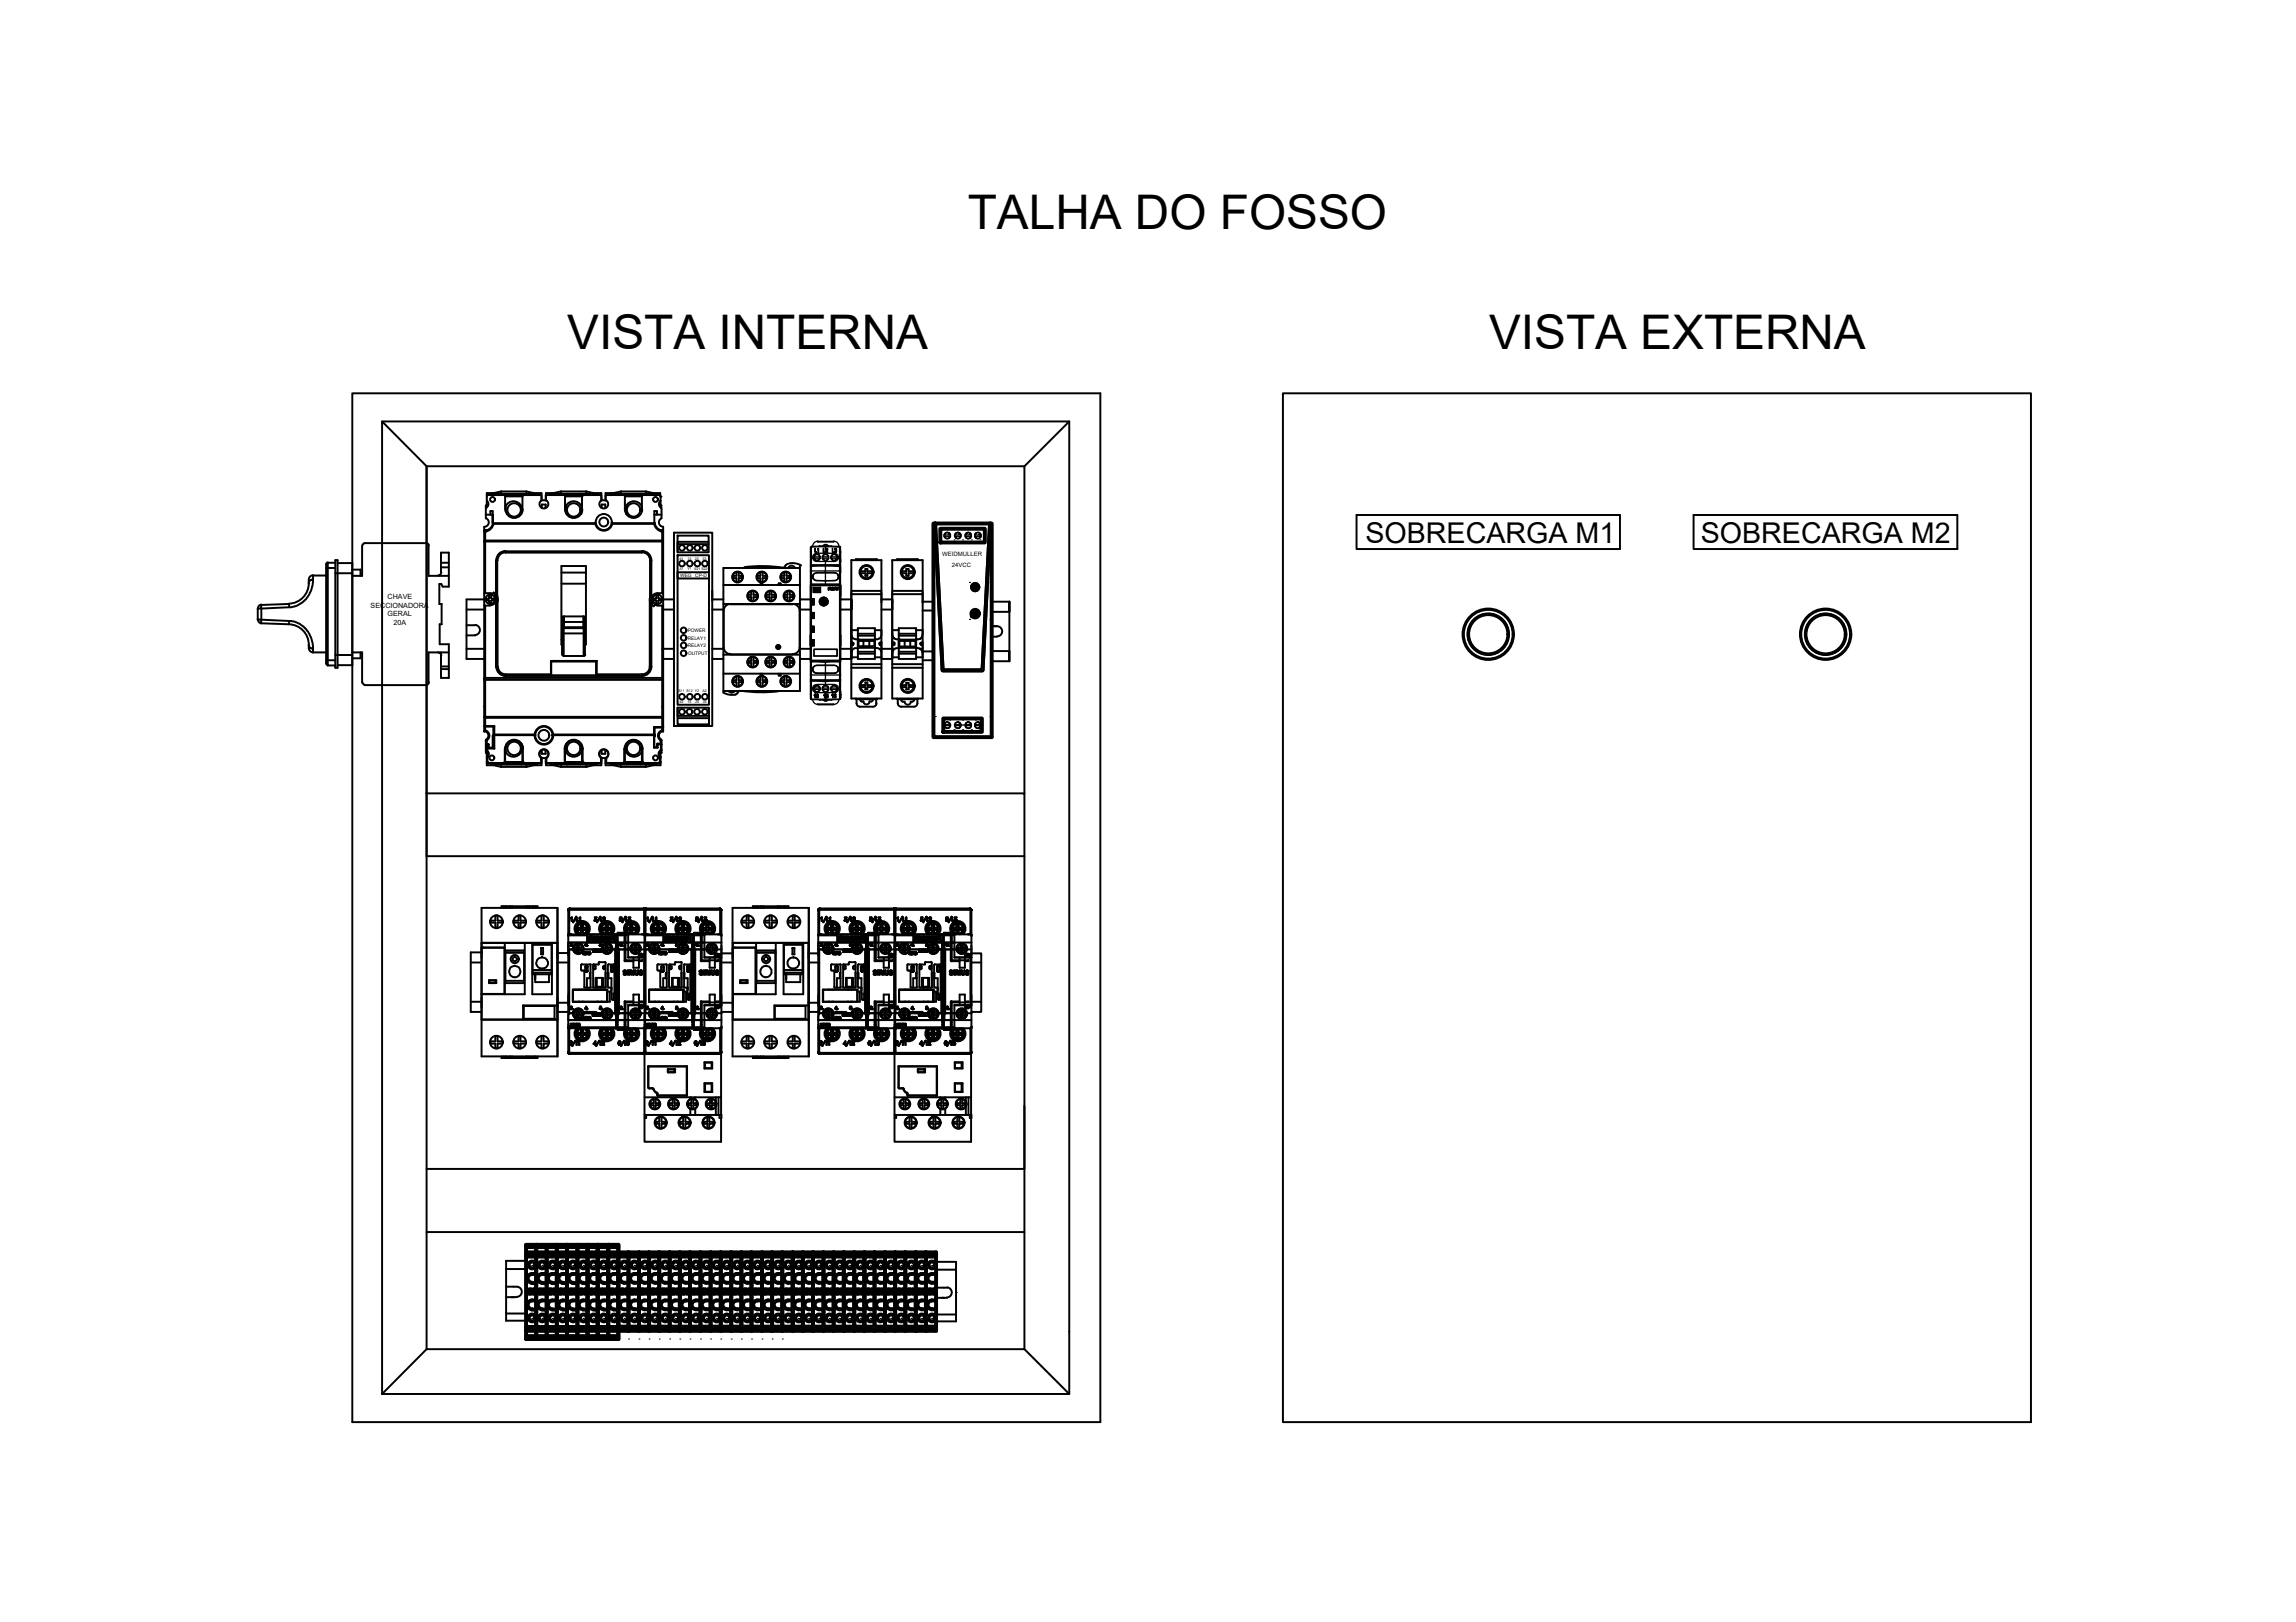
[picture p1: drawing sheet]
<svg xmlns="http://www.w3.org/2000/svg" width="297mm" height="210mm" viewBox="0 0 297 210" stroke-linecap="round" stroke-linejoin="round" font-family="sans-serif">
<defs><g id="words">
<g font-size="6.2">
<text x="125.2" y="29.6">TALHA DO FOSSO</text>
<text x="73.4" y="45.1">VISTA INTERNA</text>
<text x="192.6" y="45.1">VISTA EXTERNA</text>
</g>
<g font-size="3.7">
<text x="176.6" y="70.3">SOBRECARGA M1</text>
<text x="220" y="70.3">SOBRECARGA M2</text>
</g>
<g font-size=".9">
<text x="50.2" y="77.5">CHAVE</text>
<text x="47.9" y="78.6">SECCIONADORA</text>
<text x="50.2" y="79.8">GERAL</text>
<text x="50.9" y="80.9">20A</text>
</g>
<g font-size=".8">
<text x="121.9" y="71.9">WEIDMULLER</text>
<text x="123.1" y="73.4">24VCC</text>
</g>
<g font-size=".6">
<text x="88" y="74.7">WEG</text>
<text x="89.9" y="74.7">CP-D</text>
<text x="89" y="81.8">POWER</text>
<text x="89" y="82.8">RELAY1</text>
<text x="89" y="83.7">RELAY2</text>
<text x="89" y="84.8">OUTPUT</text>
</g>
<g font-size=".5">
<text x="87.9" y="72.5">41</text>
<text x="87.9" y="73.8">A1</text>
<text x="88.9" y="72.5">13</text>
<text x="88.9" y="73.8">Y1 S21 S22</text>
<text x="89.9" y="72.5">23</text>
<text x="90.9" y="72.5">33</text>
<text x="87.8" y="89.6">S11 S12 Y2</text>
<text x="90.9" y="89.6">A2</text>
<text x="87.9" y="91">42</text>
<text x="88.9" y="91">14</text>
<text x="89.9" y="91">24</text>
<text x="90.9" y="91">34</text>
</g>
</g></defs>
<!-- layer: 00_COMPONENTS_1 -->
<g fill="none" stroke="#000" stroke-width=".25">
<path d="M93.6 78.2h9.9M93.6 75.7h9.9M93.6 79.1v4.7M94.5 78.2h8.1M94.5 78.2a.87 .87 0 0 0-.9 .8M95.3 74.1v.4h-.4v.3h.4v.6M95.6 74.1v.4h.4v.3h-.4v.6M96.3 73.4l2.2-.1 2.8 .2M97.2 76.5v.5h-.4v.3h.4v.5M97.5 76.5v.5h.4v.3h-.4v.5M98.4 74.1v.4h-.4v.3h.4v.6M98.4 75.7v-.2h.2v.2"/>
<path d="M98.7 74.1v.4h.3v.3h-.3v.6M99.6 76.5v.5h-.5v.3h.5v.5M99.8 76.5v.5h.4v.3h-.4v.5M100.7 75.7v-.2h.3v.2M101.5 74.1v.4h-.4v.3h.4v.6M101.6 73.3l-.3 .2M101.6 73.2l-.1 .2M101.8 74.1v.4h.3v.3h-.3v.6M101.9 76.5v.5h-.4v.3h.4v.5M101.9 73l-.3 .2M102 73.4a.49 .49 0 0 1 .8 0M102.1 72.9a2.22 2.22 0 0 1 1.5 .3"/>
<path d="M102.2 76.5v.5h.4v.3h-.4v.5M102.6 78.2a.87 .87 0 0 1 .8 .8M103.4 79.1v4.7M103.5 73.5h-9.9v16.1a2.22 2.22 0 0 0 1.6 .3M103.5 73.2v16.2h-9.9M93.6 87.2h9.9M93.6 84.7h9.9M93.6 83.8a.87 .87 0 0 0 .9 .8M94.3 89.4l.4 .2 .4-.2M94.5 84.7h8.1M95.3 87.5v.5h-.4v.3h.4v.5M95.4 89.7l-.3 .2"/>
<path d="M95.5 89.5l-.1 .2M95.6 87.6v.4h.4v.3h-.4v.5M95.7 89.4l-.2 .1M96 89.4l2.7 .2 2-.1M97.2 85v.5h-.4v.3h.4v.5M97.5 85v.5h.4v.3h-.4v.5M98.4 87.5v.5h-.4v.3h.4v.5M98.4 87.2v.2h.2v-.2M98.7 87.6v.4h.3v.3h-.3v.5M99.6 85v.5h-.5v.3h.5v.5M99.8 85v.5h.4v.3h-.4v.5M100.7 87.2v.2h.3v-.2"/>
<path d="M101.5 87.5v.5h-.4v.3h.4v.5M101.8 87.6v.4h.3v.3h-.3v.5M101.9 85v.5h-.4v.3h.4v.5M102.2 85v.5h.4v.3h-.4v.5M103.4 83.8a.87 .87 0 0 1-.8 .8M62.3 117.5h9.8v19.2h-9.8zM63.5 119.1v.3h.6v.6M64.1 118.5v.6h-.7M64.1 118.5h.3M64.4 118.5v.6h.6M64.9 117.5v-.2h4.6v.2M65 119.4h-.6v.6h-.3"/>
<path d="M65 119.1v.3M65.1 117.3v.2M65.3 117.3v.2M65.6 117.3v.2M65.9 117.3v.2M66.1 117.3v.2M66.3 117.3v.2M66.5 119.1l-.1 .3h.7v.6h.3M67.1 118.5v.6h-.7M67.1 118.5h.3M67.3 118.5v.6h.7M68 119.4h-.7v.6"/>
<path d="M68 119.1v.3M68.1 117.3v.2M68.3 117.3v.2M68.5 117.3v.2M68.9 117.3v.2M69.1 117.3v.2M69.3 117.3v.2M69.4 119.4h.6l.1 .6h.1h.1v-.6h.6M69.4 119.1v.3M70 118.5v.6h-.6M70.1 118.5h.2M70.3 118.5v.6h.6"/>
<path d="M71 119.1v.3M94.8 117.5h9.8v19.2h-9.8zM96 119.1v.3h.6v.6M96.6 118.5v.6h-.6M96.6 118.5h.3M96.8 118.5v.6h.7M97.4 117.5v-.2h4.6v.2M97.5 119.4h-.7v.6M97.5 119.1v.3M97.6 117.3v.2M97.9 117.3v.2M98 117.3v.2"/>
<path d="M98.4 117.3v.2M98.6 117.3v.2M98.8 117.3v.2M98.9 119.4h.7v.6h.1h.1l.1-.6h.6M98.9 119.1v.3M99.6 118.5v.6h-.7M99.6 118.5h.2M99.9 118.5v.6h.6M100.5 119.1v.3M100.6 117.3v.2M100.8 117.3v.2M101 117.3v.2"/>
<path d="M101.4 117.3v.2M101.5 117.3v.2M101.8 117.3v.2M101.9 119.4h.7v.6h.2M101.9 119.1v.3M102.6 118.5v.6h-.7M102.6 118.5h.2M102.8 118.5v.6h.6M103.4 119.4h-.6v.6M103.5 119.1v.3M62.3 122h9.8h-9.8M62.3 132h9.8"/>
<path d="M62.3 131.9h9.8M62.3 122.7h3M62.3 122.6h3M62.5 122.6v.1M63.3 126.8h.9v.4h-.9zM63.3 126.9h.8v.3h-.8zM63.4 135.1h.7v.5l.1 .1 .2-.1v-.5h.6M63.5 134.7v.3M64.1 134.1v.7h-.7M64.1 134.1h.3M64.4 134.1v.7h.6M64.9 136.7v.2h4.6v-.2"/>
<path d="M65 134.7v.3M65.1 136.7v.2M65.3 122.6v6h-3M65.3 122v6.7M65.3 136.7v.2M65.4 123h2.4v4.2h-2.4zM65.4 126.9h2.4M65.4 123.3h2.4M65.4 123.2h2.4M65.6 136.7v.2M65.9 136.7v.2M66.1 136.7v.2"/>
<path d="M66.3 136.7v.2M66.4 135.1h.7v.5h.3M66.5 134.7v.3M67.1 134.1v.7h-.7M67.1 134.1h.3M67.3 134.1v.7h.7M67.8 130.2h3.9v1.6h-3.9zM67.9 122v6.7h-5.6M68 135.1h-.7v.6M68 134.7v.3M68.1 136.7v.2M68.3 136.7v.2"/>
<path d="M68.5 136.7v.2M68.9 122v6.7h2.5v-6.7M68.9 136.7v.2M68.9 122.3h2.5v3.8h-2.5zM68.9 125.9h2.5M68.9 125.5h2.5M69.1 136.7v.2M69.3 136.7v.2M69.4 135.1h.6l.1 .5 .1 .1 .1-.1v-.5h.6M69.4 134.7v.3M70 122.7h.3h-.3M70 122.7v.8h.3v-.8"/>
<path d="M70 134.1v.7h-.6M70.3 134.1v.7h.6M70.3 134.1h-.2M71 134.7v.3M71 126.1v1h-1.8v-1v.6M72.1 130.1h-4.4v1.8M86.4 138.7l.1 .1M86.4 138.4h.8v.3h-.8zM86.4 138.8h.9M86.4 138.4h.9M86.5 138.3l-.1 .4M87.3 138.3l.1 .1"/>
<path d="M87.3 138.4v.3M87.4 138.7l-.1 .1M91.1 137.5h1v.8h-1zM91.2 137.5h.9v.7h-.9zM94.8 132h9.8M94.8 122h9.8M94.8 122v.6h3M95 122.6v.1M95.7 126.8h1v.4h-1zM95.8 126.9h.8v.3h-.8zM96 135.1h.6v.6M96 134.7v.3"/>
<path d="M96.6 134.1v.7h-.6M96.6 134.1h.3M96.6 135.6h.3M96.8 134.1v.7h.7M96.9 120h-.3M97.4 136.7v.2h4.6v-.2M97.5 135.1h-.7v.6M97.5 134.7v.3M97.6 136.7v.2M97.7 122.6v6h-2.9v-5.9h2.9M97.8 122v6.7M97.9 123h2.4v4.2h-2.4z"/>
<path d="M97.9 126.9h2.4M97.9 123.3h2.4M97.9 123.2h2.4M97.9 136.7v.2M98 136.7v.2M98.4 136.7v.2M98.6 136.7v.2M98.8 136.7v.2M98.9 135.1h.7v.5l.1 .1 .1-.1 .1-.5h.6M98.9 134.7v.3M99.6 134.1v.7h-.7M99.6 134.1h.2"/>
<path d="M99.9 134.1v.7h.6M100.2 130.2h4v1.6h-4zM100.4 122v6.7h-5.6v3.2h9.8v-9.9M100.5 134.7v.3M100.6 136.7v.2M100.8 136.7v.2M101 136.7v.2M101.4 122v6.7h2.5v-6.7M101.4 136.7v.2M101.4 122.3h2.4v3.8h-2.4zM101.4 125.9h2.4M101.4 125.5h2.4"/>
<path d="M101.5 136.7v.2M101.8 136.7v.2M101.9 135.1h.7v.5h.2M101.9 134.7v.3M102.5 122.7h.3h-.3M102.5 122.7v.8h.3v-.8M102.6 134.1v.7h-.7M102.8 134.1v.7h.6M102.8 134.1h-.2M103.4 135.1h-.6v.6M103.5 134.7v.3M103.5 126.1v1h-1.8v-1v.6"/>
<path d="M104.6 130.1h-4.4v1.8M118.7 138.7l.1 .1M118.8 138.8h.8M118.8 138.4h.8v.3h-.8zM118.8 138.4h.8M118.8 138.3l-.1 .4M119.6 138.3l.1 .1M119.7 138.4v.3M119.7 138.7l-.1 .1M123.5 137.5h1v.8h-1zM123.6 137.5h.8v.7h-.8zM83.4 144.3h9.9v.4h-.2v-.4"/>
<path d="M83.4 142h9.9M83.6 144.3v.4h-.2M83.8 140.8v-2.8h5.1v3.8h-3.8l-.1-.1M83.9 140.8h.1M84 140.9h.4M84 140.8h.4M84 140.9l-.1-.1v-2.8h4.9v3.7h-3.7v-.2M84.4 140.8l.2 .1M84.4 140.9h.1M84.5 141l.5 .5M84.6 140.9l.4 .6M84.6 142.3v.5h-.5v.2h.5v.5"/>
<path d="M84.8 142.3v.5h.4v.2h-.4v.5M85 141.5v.2M85 141.4l.1 .1M85.3 144.6v.6h-.4v.2h.4v.6M85.6 144.6v.6h.4v.2h-.4v.6M87 142.3v.5h-.4v.2h.4v.5M87.3 142.3v.5h.4v.2h-.4v.5M88.3 144.3v.2h.1v-.2M88.4 144.6v.6h-.4v.2h.4v.6M88.7 144.6v.6h.4v.2h-.4v.6M89.3 142v.2M89.3 143.6v.7"/>
<path d="M89.4 142.3v.5h-.4v.2h.4v.5M89.7 142.3v.5h.4v.2h-.4v.5M89.9 142v.3M89.9 143.5v.8M91.1 140.2h1v1.1h-1zM91.2 140.2h.9v1.1h-.9zM91.5 144.6v.6h-.5v.2h.5v.6M91.8 144.6v.6h.4v.2h-.4v.6M91.8 142.3v.5h-.3v.2h.3v.5M92.1 142.3v.5h.4v.2h-.4v.5M92.6 142v.6M92.6 143.2v1.1"/>
<path d="M92.9 142v2.3M93.3 144.3v-7.9h-9.9v11.4h9.9v-3.1M115.7 144.3h10v.4h-.2v-.4M115.7 142h9.9M115.9 144.3v.4h-.2M116.3 140.8h.5l.1 .1M116.3 140.9h.6M116.3 140.9l-.1-.1v-2.8h5v3.8h-3.7l-.1-.3M116.3 140.8v-2.8h4.9v3.7h-3.7l-.1-.2M116.9 141l.4 .5M116.9 140.9l.5 .6M116.9 142.3v.5h-.4v.2h.4v.5"/>
<path d="M117.2 142.3v.5h.4v.2h-.4v.5M117.3 141.4l.1 .1M117.7 144.6v.6h-.5v.2h.5v.6M117.9 144.6v.6h.5v.2h-.5v.6M119.4 142.3v.5h-.5v.2h.5v.5M119.6 142.3v.5h.4v.2h-.4v.5M120.6 144.3v.2h.2v-.2M120.8 144.6v.6h-.5v.2h.5v.6M121 144.6v.6h.5v.2h-.5v.6M121.7 142v.2M121.7 143.6v.7M121.8 142.3v.5h-.4v.2h.4v.5"/>
<path d="M122 142.3v.5h.5v.2h-.5v.5M122.3 142v.3M122.3 143.5v.8M123.5 140.2h1v1.1h-1zM123.6 140.2h.8v1.1h-.8zM123.9 144.6v.6h-.5v.2h.5v.6M124.1 144.6v.6h.5v.2h-.5v.6M124.2 142.3v.5h-.4v.2h.4v.5M124.5 142.3v.5h.4v.2h-.4v.5M125 142v.6M125 143.2v1.1M125.3 142v2.3"/>
<path d="M125.6 144.3v-7.9h-9.9v11.4h9.9v-3.1"/>
<circle cx="95.4" cy="74.7" r=".7"/>
<circle cx="95.4" cy="74.7" r=".66"/>
<circle cx="97.4" cy="77.1" r=".7"/>
<circle cx="97.4" cy="77.1" r=".66"/>
<circle cx="98.6" cy="74.7" r=".7"/>
<circle cx="98.6" cy="74.7" r=".66"/>
<circle cx="99.7" cy="77.1" r=".7"/>
<circle cx="99.7" cy="77.1" r=".66"/>
<circle cx="101.6" cy="74.7" r=".7"/>
<circle cx="101.6" cy="74.7" r=".66"/>
<circle cx="102.1" cy="77.1" r=".7"/>
<circle cx="102.1" cy="77.1" r=".66"/>
<circle cx="95.4" cy="88.2" r=".7"/>
<circle cx="95.4" cy="88.2" r=".66"/>
<circle cx="97.4" cy="85.7" r=".7"/>
<circle cx="97.4" cy="85.7" r=".66"/>
<circle cx="98.6" cy="88.2" r=".7"/>
<circle cx="98.6" cy="88.2" r=".66"/>
<circle cx="99.7" cy="85.7" r=".7"/>
<circle cx="99.7" cy="85.7" r=".66"/>
<circle cx="100.7" cy="83.7" r=".28"/>
<circle cx="100.7" cy="83.7" r=".15"/>
<circle cx="101.6" cy="88.2" r=".7"/>
<circle cx="101.6" cy="88.2" r=".66"/>
<circle cx="102.1" cy="85.7" r=".7"/>
<circle cx="102.1" cy="85.7" r=".66"/>
<circle cx="64.2" cy="119.3" r=".83"/>
<circle cx="67.2" cy="119.3" r=".83"/>
<circle cx="70.2" cy="119.3" r=".83"/>
<circle cx="96.7" cy="119.3" r=".83"/>
<circle cx="99.7" cy="119.3" r=".83"/>
<circle cx="102.7" cy="119.3" r=".83"/>
<circle cx="64.2" cy="134.9" r=".83"/>
<circle cx="66.6" cy="125.7" r=".73"/>
<circle cx="66.6" cy="124.1" r=".53"/>
<circle cx="66.6" cy="124.1" r=".28"/>
<circle cx="67.2" cy="134.9" r=".83"/>
<circle cx="70.1" cy="124.6" r=".74"/>
<circle cx="70.2" cy="134.9" r=".83"/>
<circle cx="96.7" cy="134.9" r=".83"/>
<circle cx="99.1" cy="125.7" r=".72"/>
<circle cx="99.1" cy="124.1" r=".53"/>
<circle cx="99.1" cy="124.1" r=".28"/>
<circle cx="99.7" cy="134.9" r=".83"/>
<circle cx="102.6" cy="124.6" r=".74"/>
<circle cx="102.7" cy="134.9" r=".83"/>
<circle cx="84.7" cy="142.9" r=".7"/>
<circle cx="84.7" cy="142.9" r=".66"/>
<circle cx="85.5" cy="145.3" r=".78"/>
<circle cx="85.5" cy="145.3" r=".74"/>
<circle cx="87.1" cy="142.9" r=".7"/>
<circle cx="87.1" cy="142.9" r=".66"/>
<circle cx="88.6" cy="145.3" r=".78"/>
<circle cx="88.6" cy="145.3" r=".74"/>
<circle cx="89.6" cy="142.9" r=".7"/>
<circle cx="89.6" cy="142.9" r=".66"/>
<circle cx="91.7" cy="145.3" r=".78"/>
<circle cx="91.7" cy="145.3" r=".74"/>
<circle cx="92" cy="142.9" r=".7"/>
<circle cx="92" cy="142.9" r=".66"/>
<circle cx="117.1" cy="142.9" r=".7"/>
<circle cx="117.1" cy="142.9" r=".66"/>
<circle cx="117.8" cy="145.3" r=".78"/>
<circle cx="117.8" cy="145.3" r=".74"/>
<circle cx="119.5" cy="142.9" r=".7"/>
<circle cx="119.5" cy="142.9" r=".66"/>
<circle cx="120.9" cy="145.3" r=".78"/>
<circle cx="120.9" cy="145.3" r=".74"/>
<circle cx="121.9" cy="142.9" r=".7"/>
<circle cx="121.9" cy="142.9" r=".66"/>
<circle cx="124" cy="145.3" r=".78"/>
<circle cx="124" cy="145.3" r=".74"/>
<circle cx="124.3" cy="142.9" r=".7"/>
<circle cx="124.3" cy="142.9" r=".66"/>
</g>
<!-- layer: 03_AXES_1 -->
<path d="M100.8 73.3v.2" fill="none" stroke="#f0ebaf" stroke-width=".25"/>
<!-- layer: 0 -->
<g fill="none" stroke="#000" stroke-width=".25">
<path d="M45.6 50.9h96.8v133.1h-96.8zM49.4 54.5h88.9l-5.8 5.8M138.3 54.5v125.9M166 50.9h96.7v133.1h-96.7zM33.3 78.7v1.5M33.8 78.2l-.4 .3v.2M37.4 78.6v-.4l-3.6 .1v.5h-.5M39.9 75.5a2.65 2.65 0 0 1-2.5 2.6M39.9 75v.5M40.5 75a.51 .51 0 0 0-.6 .5M40.5 75a3.6 3.6 0 0 1-2.5 3.5l-4.2 .3v1.4M40.5 74.4l-.3 .1-.2 .2-.1 .3"/>
<path d="M42.2 74.5h-1.7v.5M42.2 73.5h1.2M42.4 72.8l-.1 .1-.1 .1v12.9M43.4 74.2h2.2M43.4 72.5h.3v13.9h-.3zM43.4 72.8h-1v13.3h1M43.7 72.9h1.9v13.2h-1.9M45.6 73.7h1v.8M46.8 70.6v3.9h-1.2M47.2 70.3h7.9M47.2 70.3h-.2l-.1 .3M55.2 70.3h.1l.2 .3"/>
<path d="M55.4 70.6v3.9h2.7M57.1 74.1v-2.6h1v4.4h-.8l-.2-.3h-.3v2.6h.3v2.6h-.2v2.6h1.2v4.3h-1v-3.3M57.1 73.4h1M57.1 72.8h1M57.1 74l-.1 .3-.4 .2M60.4 78.9h2.2M62.6 78.4h.8M62.6 76.8h.8M62.6 70.1h23.2M62.6 68.8h.3M62.6 68.6h.6M62.6 77.6h-2.2v7.7h2.2"/>
<path d="M62.7 70.1l.1-.2h22.9l.1 .2M62.8 78.4v9.3M62.8 68.7l-.1 .1M62.9 66.6h.8v1.1v-1.6h-.3v.5M62.9 68.8l-.1-.1v8.1M62.9 67h.1M63 64.1h7M63 64.8a.57 .57 0 0 1-.1 .9M63 65.3l-.1 .1v1.7a.57 .57 0 0 1 .3 .6 .57 .57 0 0 1-.5 .5l-.1 26.5 .2-.1v-6.6M63.2 64l-.2 .1v.2v1M63.2 77.7h.1M63.2 77.5h-.3v.2h.3"/>
<path d="M63.3 77v.4M63.3 77.7v.5M63.3 77.4h-.1M63.3 78.1h.2M63.3 76.9h.2M63.4 76.8h.4l.1-.1 .2 .2-.1 .2M63.5 77v.4M63.5 77.7v.5M63.6 77.4h.1M63.6 77.5h.3v.2h-.3M63.6 77.7h.1M63.7 63.9h5.6"/>
<path d="M63.7 63.9l-.2 .1M63.7 67.7h13.2M63.8 67.7a1.14 1.14 0 0 1-1 1M63.8 67.7l.1 .1M63.8 67.8h13.1M63.8 67.8a1.25 1.25 0 0 1-1 1M64 77a.78 .78 0 0 1 .1 .9 .78 .78 0 0 1-.7 .4M64.2 63.9v.2M64.2 77.1v-4.6h.1v4.8M64.2 78h.1v8.3M64.2 77.1l.1 .6-.1 .3v8.3h.2v-8.7M64.3 72.5v4.6h-.1"/>
<path d="M64.3 77.1l.1 .6-.1 .3M64.8 63.6l-.9 .2h-.9v.4M64.8 63.6v.3M64.8 63.6h3.3M65.2 64l.1 .1 .1 .2M65.3 64.3v1.6M65.3 64.2h2.3M65.4 65.9a1.12 1.12 0 0 0 1.1 1.1 1.12 1.12 0 0 0 1.1-1.1M65.4 71.3h17.6v.2h-17.6zM65.4 71.4h17.6M65.4 71.4a1.12 1.12 0 0 0-1.1 1.1M65.4 71.3a1.21 1.21 0 0 0-1.2 1.2"/>
<path d="M65.4 71.5a1.04 1.04 0 0 0-1 1M65.4 65.5a1.12 1.12 0 0 1 1-.6 1.12 1.12 0 0 1 1 .6M65.4 65.5v.7M65.6 63.9v.2M67.4 63.9v.2M67.4 65.5v1M67.8 64l-.1 .1-.1 .2v1.6M68.1 63.6v.3M68.1 63.6l1 .2h.9l.1 .9h.5v-.6M68.8 63.9v.2M69.3 63.9l.3 .1M70 64.2v.6"/>
<path d="M70.1 64.7a.57 .57 0 0 0-.2 .9 .57 .57 0 0 0 .9 0 .57 .57 0 0 0-.1-.9M70.1 65.8v-.5h.5v.5M70.6 64.1h7.2M71.4 63.9h5.6M71.4 63.9l-.2 .1M71.9 63.9v.2M72.6 63.6l-1 .2h-1v1M72.6 63.6v.3M72.6 63.6h3.2M72.6 75.5h3.2M72.6 74.1h3.2M72.7 79.8v4.9"/>
<path d="M73 79.8h2.5v1.5h-2.5zM73 79.8h-.2M73.1 64.1v1.8a1.12 1.12 0 0 0 1.1 1.1 1.12 1.12 0 0 0 1.1-1.1M73.1 64.2h2.2M73.1 64.1h2.2M73.2 65.5a1.12 1.12 0 0 1 1-.6 1.12 1.12 0 0 1 1 .6M73.2 65.5v.9M73.3 63.9v.2M75.1 63.9v.2M75.2 65.5v1M75.3 64.3v1.6M75.5 79.8h.2"/>
<path d="M75.6 64l-.2 .1-.1 .2M75.7 79.8v4.9M75.8 63.6v.3M75.8 63.6l1 .2h1v1M76.6 63.9v.2M77 67.7a1.12 1.12 0 0 0 1.1 1 1.12 1.12 0 0 0 1.1-1M77 67.6l.1 .1M77.1 63.9l.2 .1M77.1 67.6a1.02 1.02 0 0 1 1.1-1.1 1.02 1.02 0 0 1 .9 1.2M77.1 67.7a1.04 1.04 0 0 0 1 .9 1.04 1.04 0 0 0 1-.9M77.8 64.1v.6h.5M77.8 64.7a.57 .57 0 0 0-.1 .9 .57 .57 0 0 0 .8 0 .57 .57 0 0 0-.1-.9"/>
<path d="M77.8 65.8v-.5h.5v.5M78.3 64.1h7.1M79.1 63.9h5.7M79.1 63.9l-.2 .1M79.2 67.8h5.4M79.2 67.7h5.5M79.6 63.9v.2M80.3 63.6l-.9 .2h-1.1v1M80.3 63.6v.3M80.3 63.6h3.3M80.7 64l.1 .1 .1 .2M80.8 64.1h2.3"/>
<path d="M80.8 64.3v1.6a1.12 1.12 0 0 0 1.2 1.1 1.12 1.12 0 0 0 1.1-1.1M80.8 64.2h2.2M81 65.5a1.12 1.12 0 0 1 1-.6 1.12 1.12 0 0 1 1 .6M81 65.5v1M81.1 63.9v.2M82.8 63.9v.2M83 65.5v.7M83.1 71.5a1.04 1.04 0 0 1 1 1M83.1 71.4a1.12 1.12 0 0 1 1.1 1.1M83.1 71.3a1.21 1.21 0 0 1 1.2 1.2M83.3 64l-.2 .1-.1 .2v1.6M83.6 63.6v.3"/>
<path d="M83.6 63.6l.9 .2h.9v.4M84.1 72.5v4.6M84.1 78v8.3M84.2 77.1l-.1 .3 .1 .6M84.2 77.1h.1M84.3 77.1v-4.6h-.2v4.8M84.3 63.9v.2M84.3 77.1l-.1 .3 .1 .6v8.3h-.2v-8.7M84.3 78h-.1M84.4 78.1l-.1 .2 .3 .2 .1-.2M84.6 67.8l.1-.1a1.13 1.13 0 0 0 .9 1M84.6 67.8a1.25 1.25 0 0 0 1 1"/>
<path d="M84.7 66.6h.9M84.7 78.3h.4M84.8 63.9l.2 .1M84.8 77.5h-.2v.2h.2M84.9 77.7h.1M84.9 77v.4M84.9 77.7v.5M84.9 77.4h.1M84.9 76.9h.3M84.9 78.1h.3M85 66.6v-.5h-.3v1.6M85 78.4h.8"/>
<path d="M85 76.8h.8M85.1 76.8a.78 .78 0 0 0-.8 .4 .78 .78 0 0 0 .2 .9M85.2 77v.4M85.2 77.7v.5M85.2 77.4h.1M85.2 77.5h.3v.2h-.3M85.2 64l.2 .1 .1 .2M85.2 68.6h.6M85.3 77.7h-.1M85.4 64.8a.58 .58 0 0 0 .2 1v1.3a.57 .57 0 0 0-.3 .6 .57 .57 0 0 0 .5 .5M85.5 64.3h.1M85.5 64.3v.5"/>
<path d="M85.5 64.9v.4M85.5 65.3l.1 .1M85.5 65.4v.4M85.7 78.4v9.3M85.7 68.7l.1 .1h-.2v-.1h.1v8.1M85.8 77.6h1.4v7.7h-1.4M85.8 68.2v26.5l-.1-.1v-6.6M85.8 78.9h1.4M87.2 68.9h4.9v25.1h-4.9zM87.7 69.3h4v2.2h-4zM87.7 71.9h4v19.3h-4zM87.7 70.4v1.1"/>
<path d="M91.7 70.1h-4v.3h4M91.7 74.1h-4v.8h4M92.1 77.6h1.5M92.1 78.9h1.5M92.1 76.4v1.4M103.5 77.6h.1M103.5 77.6h1.4M103.5 78.9h1.4M108.7 77.6h.1M108.7 77.6h1.4v1.3h-1.4M108.7 75.8v1.3M110.1 78.9v6.4h-1.4"/>
<path d="M110.1 77.6v7.7v-1.3h-1.4M110.1 72.5h3.9v17.9h-3.9zM110.1 76.9h3.9M110.1 76.5h3.9M110.7 72.5v-.1h2.7v.1M111.3 74.2h.7v.3h.2v-.3h.7M111.3 73.9h.7v-.3h.2v.3h.7M114 78.9h1.4v-1.3v7.7v-1.3h-1.4M114 77.6h.1M114 77.6h1.4M115.4 72.5h4v17.9h-4zM115.4 76.9h4"/>
<path d="M115.4 76.5h4M116.1 72.5v-.1h2.6v.1M116.6 73.9h.6v-.3h.3v.3h.7M116.6 74.2h.6v.3h.3v-.3h.7M119.4 77.9h1.4M119.4 79h1.4M128.3 77.9h2.3v1.3h-2.3M130.6 79.2v-1.3v7.7v-1.3h-2.3M175.5 66.6h34.1v4.4h-34.1zM219.1 66.6h34.1v4.4h-34.1zM33.3 80.2h.1M33.3 80.2h.5"/>
<path d="M33.4 80.2v.2l.4 .3M33.8 80.2v.5l3.6 .1v-.4M33.8 80.2l3.6 .2M37.4 80.8a2.65 2.65 0 0 1 2.5 2.6M37.4 80.4h.7l.5 .3a3.5 3.5 0 0 1 1.9 3.3l-.4-.2-.2-.3M39.9 83.5a.7 .7 0 0 0 .6 .9M40.5 84v.4h1.7M42.2 85.8l.1 .2 .1 .1M42.2 85.4h1.2M43.4 84.8h2.2M45.6 84.4h1.2v3.9M46.6 84.4v.8h-1"/>
<path d="M46.9 88.3l.1 .3h.2M47.2 88.7h7.9M55.5 88.3l-.2 .3h-.1M56.6 84.4l.4 .2 .1 .3M57.1 86.6h1M57.1 86.2h1M58.1 84.4h-2.7v3.9M60.4 80.9h1.1M60.4 82.2h1.1M60.4 84h2.2M61.5 80.9a.66 .66 0 0 1 .6 .7 .66 .66 0 0 1-.7 .6M62.6 92.8l23.2-.1-.1 .2"/>
<path d="M62.6 91.4h.1l-.1 .1M62.6 94h1.4M62.6 88h23.2M62.6 87.8h.1M62.6 87.7h23.2M62.7 94.6a.57 .57 0 0 1 .5 .5 .57 .57 0 0 1-.3 .6M62.7 93.9l.1 .1h1M62.7 92.7l.1 .2M62.7 87.7v.3M62.8 94.5a.7 .7 0 0 1 .5 .6 .7 .7 0 0 1-.3 .7M62.8 92.9h22.9M62.9 96.4v.6a.61 .61 0 0 1 .1 1"/>
<path d="M62.9 97.1a.57 .57 0 0 1 .1 .9M62.9 97.4l.1 .1M62.9 97h.1M63 97.5v1.5h.9l.9 .2M63 98h.1v.6h-.1M63 95.8h-.1v1.6M63 95.8v.6h.2M63 96.3h.1M63 98.6l.2 .2h1.9M63 96.3l-.1 .1M63.1 98.5l.1 .2M63.1 96.9h.9"/>
<path d="M63.1 96.3v.6M63.2 96.3h.1M63.2 96.7h.6M63.2 96.4v.3M63.2 96.7l-.1 .2M63.5 98.8l.2 .1M63.8 96.7l.2 .2M63.8 95.2h-.1v1.5M63.8 94v2.7M64 95.1h-.2h5.4M64 95.1h5.1M64 94v1.1"/>
<path d="M64 95.1v1.8M64 94h-.2M64.2 98.8v.1M64.2 86.3a1.21 1.21 0 0 0 1.2 1.2M64.3 86.3a1.12 1.12 0 0 0 1.1 1.1h17.6a1.12 1.12 0 0 0 1.2-1.1M64.4 86.3a.99 .99 0 0 0 1 1M64.8 99.2h3.3M64.8 98.9v.3M65.3 98.5l-.1 .2M65.3 98.7h2.3M65.3 96.9v1.7zM65.3 96.9a1.16 1.16 0 0 1 1.2-1.2 1.16 1.16 0 0 1 1.2 1.2"/>
<path d="M65.3 98.6h2.3M65.4 96.9a1.12 1.12 0 0 1 1.1-1.1 1.12 1.12 0 0 1 1.1 1.1M65.4 98.5l-.1 .2-.1 .1M65.4 87.3v.2M65.4 87.5h17.6M65.4 87.3h5.9M65.6 98.8v.1M67.4 98.8v.1M67.4 96.3v1a1.12 1.12 0 0 1-1 .6 1.12 1.12 0 0 1-1-.6v-.6M67.6 98.5l.1 .2 .1 .1M67.6 96.9v1.7zM67.7 98.5l.1 .2"/>
<path d="M68.1 98.9v.3M68.8 98.8v.1M69.2 95.1a1.21 1.21 0 0 0 1.2 1.3 1.21 1.21 0 0 0 1.2-1.2M69.6 98.8l-.3 .1h-5.6M70 98.7l-7 .1M70 98.7l-2.2 .1M70 98.1v.6M70.1 98.1a.57 .57 0 0 1-.2-.9 .57 .57 0 0 1 .9 0 .57 .57 0 0 1-.1 .9M70.1 97.1v.5h.5v-.5M70.1 98l-.1 .1M70.6 98.8v-.7h-.5l-.1 .9h-.9l-1 .2M70.6 98.1a.6 .6 0 0 0 .1-1.1 .6 .6 0 0 0-.9 .4v.3l.2 .4"/>
<path d="M70.6 98.1v.9h1l1 .2M70.7 98.7h7.1M70.7 98.7h2.4M70.7 98.1v.6M71.2 98.8l.2 .1M71.3 85.5v.1M71.3 85.5h5.9M71.3 85.5v1.8M71.3 85.6v1.8v-.1M71.3 85.6h5.8M71.4 95.1h.1M71.4 95.1h.2"/>
<path d="M71.5 95.1a1.12 1.12 0 0 1-1.4 1.2 1.12 1.12 0 0 1-.7-1.7 1.12 1.12 0 0 1 1.8-.1l.3 .6M71.5 95.1h13.2M71.6 95a1.17 1.17 0 0 0-1.2-1 1.17 1.17 0 0 0-1.2 1.1h.1M71.6 95l-.1 .1M71.9 98.8v.1M72.6 99.2h3.2M72.6 98.9v.3M72.6 82.8h.1M72.7 81.5l.2-.2v3.6M72.7 81.4l.2-.2h2.6l.2 .1v.1M72.7 82.1l.1-.1h2.8l.1 .1M72.7 80.7l.2-.2h2.6l.2 .1v.1"/>
<path d="M72.7 83.4h-.1v-10.1h3.2v10.1h-.1M72.8 84.7l.1 .2M72.9 84.9h2.6M73 81.3h-.1M73.1 96.9a1.16 1.16 0 0 1 1.1-1.2 1.16 1.16 0 0 1 1.2 1.2M73.1 96.9h.1M73.1 96.9v1.8M73.1 96.9a1.12 1.12 0 0 1 1.1-1.1 1.12 1.12 0 0 1 1.1 1.1M73.1 98.6h2.2M73.2 97.3a1.12 1.12 0 0 0 1 .6 1.12 1.12 0 0 0 1-.6M73.2 96.5v.8M73.3 98.8v.1"/>
<path d="M75.1 98.8v.1M75.2 96.3v1M75.3 96.9h.1v1.7h-.1zM75.3 98.5l.1 .2 .2 .1M75.4 98.5l.2 .2M75.5 81.3h.1M75.7 81.5v-.1l-.2-.1v3.6M75.7 82.8h.1M75.7 84.7l-.2 .2M75.8 98.9v.3M76.6 98.8v.1M77.1 85.6v1.8l.1-.1"/>
<path d="M77.2 87.3h5.8M77.2 85.5v1.8M77.2 85.5l-.1 .1M77.3 98.8l-.2 .1h-5.7M77.8 98.7l-2.2 .1M77.8 98.1v.6M77.8 98.1a.61 .61 0 0 1-.1-.9 .61 .61 0 0 1 .9 0 .61 .61 0 0 1-.1 .9M77.8 98.1a.57 .57 0 0 1-.1-.9 .57 .57 0 0 1 .8 0 .57 .57 0 0 1-.1 .9M77.8 97.1v.5h.5v-.5M77.8 98v1h-1l-1 .2M78.3 98.1v.9h1.1l.9 .2M78.3 98.1h-.5v.6"/>
<path d="M78.4 98.1v.6M78.4 98.7l-.1 .1h7.2M78.4 98.7l2.2 .1M78.9 98.8l.2 .1M79.1 98.9h5.7M79.6 98.8v.1M80.3 99.2h3.3M80.3 98.9v.3M80.8 96.9v1.7zM80.8 98.5l-.1 .2M80.8 96.9a1.16 1.16 0 0 1 1.2-1.2 1.16 1.16 0 0 1 1.1 1.2M80.8 98.7h2.3"/>
<path d="M80.8 96.9a1.12 1.12 0 0 1 1.2-1.1 1.12 1.12 0 0 1 1.1 1.1M80.8 98.6h2.2M80.9 98.5l-.1 .2-.1 .1M81 97.3a1.12 1.12 0 0 0 1 .6 1.12 1.12 0 0 0 1-.6M81 96.3v1M81.1 98.8v.1M82.8 98.8v.1M83 96.6v.7M83 98.5l.1 .2 .2 .1M83 96.9h.1v1.7h-.1zM83 87.3v.2M83.1 98.5l.2 .2"/>
<path d="M83.3 98.8h1.9M83.6 98.9v.3M84.1 86.3a.99 .99 0 0 1-1 1M84.3 86.3a1.21 1.21 0 0 1-1.2 1.2M84.3 98.8v.1M84.6 96.7h.5M84.6 95.2h.1v.1M84.6 94.1v1h-13.2M84.6 94.1h1.2M84.6 95.2l.1 .1M84.6 94.1l.1 .1M84.6 95.2v1.5"/>
<path d="M84.7 96.7h.3M84.7 95.3v1.4M84.7 96.7h-.1M84.7 94.2v1.1M84.7 95l-.1 .1M85 96.7v-.3h.1v.3M85 96.7h.1M85 98.8l-.2 .1M85.1 96.2l-.1 .2M85.1 96.3v.1M85.4 98.5l-.2 .2M85.5 97.5v1.5h-1l-.9 .2"/>
<path d="M85.5 95.8v.5h-.4l-.1-.1h.5M85.5 95.8h.1M85.5 96.2l.1 .2h-.1v.6a.61 .61 0 0 0-.1 1v.6h.1l-.3 .2M85.5 96.3h.1M85.5 98h-.1M85.5 95.7v.1M85.5 95.7l.1 .1M85.5 97h.1M85.6 97.4l-.1 .1M85.6 97.1a.57 .57 0 0 0-.2 .9M85.6 95.8l-.1 1.6M85.7 84h1.5"/>
<path d="M85.7 94.5a.7 .7 0 0 0-.6 .6 .7 .7 0 0 0 .4 .7M85.7 87.8h.1M85.7 87.7v.3M85.8 94.6a.57 .57 0 0 0-.5 .5 .57 .57 0 0 0 .2 .6M85.8 94.1l-.1 .1h-1M85.8 91.4h-.1l.1 .1M87.7 91.6h4v2.1h-4zM87.7 91.6v1h4v.3h-4M92.1 84h1.5M92.1 85.3h1.5M103.5 84h1.4M103.5 85.3h1.4"/>
<path d="M104.8 82.2v1.3M108.7 82.2v1.3M110.1 86.4h3.9M110.1 86h3.9M110.2 83.3a.14 .14 0 0 1 .2-.1 .14 .14 0 0 1 .1 .2 .14 .14 0 0 1-.2 .1M110.2 83.3l.1 .2M110.2 83.3h.1M110.3 83.5h.1M110.7 90.4v.1h2.7v-.1M110.8 91l.2 .4 .3 .1M110.8 90.5v.5M111 83.8h.1"/>
<path d="M111 82.7h.1M111 83.8a.76 .76 0 0 0-.9 1.1v.2h.9M111 81.5h-.9v.3a.74 .74 0 0 0 .5 .9h.4M111 81.3h2.2v4h-2.2zM111 84.6h2.2M111 84.3h2.2M111 82.3h2.2M111 82h2.2M111.1 82.8h2v1h-2zM111.1 82.9h1.4M111.1 83.6h2M111.3 90.4a.23 .23 0 0 0 .2 .4"/>
<path d="M111.3 88.9h.7v.3h.2v-.3h.7M111.3 88.7h.7v-.4h.2v.4h.7M111.5 90.8h.2M111.7 90.8a.4 .4 0 0 0 .4 .4 .4 .4 0 0 0 .4-.4M111.7 82.9v.7M112.5 82.9h.6M112.5 82.9v.7M112.9 90.4a.23 .23 0 0 1-.2 .4h-.2M113.2 83.8h.1M113.2 82.7h.1M113.2 83.8a.76 .76 0 0 1 .8 1.1v.2h-.8M113.2 81.5h.8v.3a.72 .72 0 0 1-.1 .7 .72 .72 0 0 1-.7 .2"/>
<path d="M113.4 90.5v.5M113.4 91l-.2 .4-.2 .1h-1.8M113.8 83.3h.1M113.9 83.2h.1l-.1 .3h-.1v-.2M113.9 83.2l-.1 .1M113.9 83.2h.1M114 85.3h1.4M115.4 86.4h4M115.4 86h4M115.5 83.3l.1 .2M115.5 83.3h.1M115.6 83.2h.1"/>
<path d="M115.6 83.2a.15 .15 0 0 1 .1 .1 .15 .15 0 0 1-.1 .2M115.6 83.5h.1M115.6 83.2l-.1 .1M116.1 90.4v.1h2.6v-.1M116.1 91l.3 .4 .2 .1M116.1 90.5v.5M116.3 83.9h.1M116.3 82.7h.1M116.3 83.9h-.3a.53 .53 0 0 0-.5 .6l-.1 .6h.9M116.3 81.5h-.9l.1 .6a.59 .59 0 0 0 .8 .6M116.3 81.3h2.2v4h-2.2zM116.3 84.6h2.2"/>
<path d="M116.3 84.3h2.2M116.3 82.3h2.2M116.3 82h2.2M116.4 82.8h2v1h-2zM116.4 82.9h1.4M116.4 83.7h2M116.6 91.5h1.6M116.6 90.4a.23 .23 0 0 0 .2 .4M116.6 88.9h.6v.3h.3v-.3h.7M116.6 88.7h.6v-.3h.3v.3h.7M116.8 90.8h.2M117 90.8a.4 .4 0 0 0 .4 .4 .4 .4 0 0 0 .4-.4"/>
<path d="M117 82.9v.8M117.8 82.9h.6M117.8 82.9v.8M117.8 90.8h.2M118.2 90.4a.23 .23 0 0 1-.2 .4M118.5 83.9h.1M118.5 82.7h.1M118.5 83.9h.1a.62 .62 0 0 1 .8 .6v.6h-.9M118.5 81.5h.9l-.1 .6a.58 .58 0 0 1-.8 .6M118.7 91l-.2 .4-.3 .1M118.7 90.5v.5M119.1 83.3l.1 .2"/>
<path d="M119.1 83.3h.1M119.1 83.3v-.1a.14 .14 0 0 1 .2 .1 .14 .14 0 0 1-.1 .2M119.2 83.5h.1M119.4 84.3h1.4M119.4 85.4h1.4M128.3 85.6h2.3M128.3 81h.7M128.3 82.4h.7M129 81a.66 .66 0 0 1 .7 .7 .66 .66 0 0 1-.7 .7M55.2 102.7h77.3v8.1h-77.3v-50.5h77.3v42.4M72.1 117.5v19.2M104.6 117.5v19.2"/>
<path d="M132.5 110.8v63.8M60.9 124.6h1.4M60.9 129.6h1.4M62.3 123.2h-1.4v7.8h1.4M62.3 122.7v1.3M62.3 129.1v1.3M72.1 124.6h1.4M72.1 131h1.4M72.1 123.3h1.4M72.1 129.8h1.4M73.5 122.4v1.3M73.5 128.7v1.4"/>
<path d="M75.6 131h1.6M83.4 122.4v1.3M83.4 128.7v1.4M83.5 122.4v1.3M83.5 128.7v1.4M85.5 131h1.5M93.3 124.6h1.5M93.3 131h1.5M93.3 129.8h1.5M93.3 122.4v1.3M93.3 128.7v1.4M93.3 123.4h1.5"/>
<path d="M94.8 122.7v1.3M94.8 129.1v1.3M104.6 129.8h1.4M104.6 123.4h1.4M104.6 124.6h1.4M104.6 131h1.4M104.6 122.7v1.3M105.9 122.4v1.3M105.9 128.7v1.4M108 131h1.5M115.7 122.4v1.3M115.7 128.7v1.4"/>
<path d="M115.8 122.4v1.3M115.8 128.7v1.4M117.8 131h1.6M125.7 123.4h1.2v7.6h-1.2M125.7 124.6h1.2M125.7 129.6h1.2M125.7 122.4v1.3M125.7 128.7v1.4M55.2 159.4h77.3M132.5 143.1v8.2h-77.3M55.2 174.6v-114.3l-5.8-5.8v125.9M55.2 174.6l-5.8 5.8"/>
<path d="M55.2 174.6h77.3M65.5 164.2h2.6M65.5 170h2.6M65.5 166.5h1.4M65.5 167.9h1.3M66.9 166.5a.66 .66 0 0 1 .6 .7 .66 .66 0 0 1-.7 .6M68.1 163.2h-2.6v7.7h2.6M121.1 163.3h2.6v7.7h-2.6M121.1 164.3h2.6M121.1 170.1h2.6M121.2 166.6h1.3M121.2 168h1.3"/>
<path d="M122.5 166.6a.66 .66 0 0 1 .6 .7 .66 .66 0 0 1-.6 .6M132.5 174.6l5.8 5.8h-88.9"/>
<circle cx="63.4" cy="77.5" r=".61"/>
<circle cx="63.7" cy="64.6" r=".32"/>
<circle cx="66.5" cy="66" r=".87"/>
<circle cx="74.2" cy="66" r=".87"/>
<circle cx="78.1" cy="67.6" r=".57"/>
<circle cx="82" cy="66" r=".87"/>
<circle cx="84.8" cy="64.6" r=".32"/>
<circle cx="85.1" cy="77.5" r=".61"/>
<circle cx="88.2" cy="72.9" r=".36"/>
<circle cx="88.2" cy="70.9" r=".36"/>
<circle cx="89.2" cy="70.9" r=".36"/>
<circle cx="89.2" cy="72.9" r=".36"/>
<circle cx="90.2" cy="72.9" r=".36"/>
<circle cx="90.2" cy="70.9" r=".36"/>
<circle cx="91.2" cy="72.9" r=".36"/>
<circle cx="91.2" cy="70.9" r=".36"/>
<circle cx="112.1" cy="74" r=".91"/>
<circle cx="112.1" cy="74" r=".78"/>
<circle cx="117.4" cy="74" r=".91"/>
<circle cx="117.4" cy="74" r=".78"/>
<circle cx="63.6" cy="98.1" r=".32"/>
<circle cx="66.5" cy="96.9" r=".87"/>
<circle cx="70.4" cy="95.2" r=".7"/>
<circle cx="74.2" cy="96.9" r=".87"/>
<circle cx="82" cy="96.9" r=".87"/>
<circle cx="84.8" cy="98.1" r=".32"/>
<circle cx="88.2" cy="92.1" r=".36"/>
<circle cx="88.2" cy="90.2" r=".36"/>
<circle cx="88.4" cy="81.6" r=".36"/>
<circle cx="88.4" cy="84.5" r=".36"/>
<circle cx="88.4" cy="82.5" r=".36"/>
<circle cx="88.4" cy="83.5" r=".36"/>
<circle cx="89.2" cy="92.1" r=".36"/>
<circle cx="89.2" cy="90.2" r=".36"/>
<circle cx="90.2" cy="92.1" r=".36"/>
<circle cx="90.2" cy="90.2" r=".36"/>
<circle cx="91.2" cy="92.1" r=".36"/>
<circle cx="91.2" cy="90.2" r=".36"/>
<circle cx="112.1" cy="88.8" r=".91"/>
<circle cx="112.1" cy="88.8" r=".78"/>
<circle cx="117.4" cy="88.8" r=".91"/>
<circle cx="117.4" cy="88.8" r=".78"/>
</g>
<!-- layer: 10000_FRONT -->
<g fill="none" stroke="#000" stroke-width=".25">
<path d="M73.5 117.7v.1M73.6 117.7l-.1 3.4v-.1M73.6 117.7h9.8M73.6 117.7h.1M73.6 117.7h9.7M73.6 117.7v3.2M73.7 117.6h9.6M73.7 117.6h.1M73.8 117.6h-.2M73.9 118.8l.1-.1v.5l-.1-.4zM74.5 118.6l-.3 .8M74.6 118.7v.4l.3 .1h-.3z"/>
<path d="M75 118.7l.1 .5-.1-.4zM77.1 119.1h-.2l.2 .1 .1-.1-.2-.2 .1-.1-.2-.1h.3l-.2 .2 .2 .1v.1M77.6 118.6l-.4 .8zM77.7 118.7v.5h.6l-.3-.1 .3-.2v-.1l-.2-.1-.1 .1M78.1 118.8h.1v.1l-.2 .3-.3-.1M78.4 119.6v.5h-.6M78.6 119.6v.5h.6M80.2 118.7h.2l-.2 .1v.1h.3l-.1 .3-.2-.1h.2v-.2h-.2zM80.9 118.6l-.4 .8zM81 118.7v.4l.2 .1h-.2zM81.3 118.7h.3l-.2 .2 .2 .2-.1 .1-.2-.1h.2l-.1-.2 .1-.1zM81.6 119.6v.5h-.7"/>
<path d="M81.8 119.6v.5h.6M83.3 117.6h.1h.2M83.3 117.7v3.2M83.4 117.7l9.8-.1 .1 .2M83.4 117.7h-.1M83.4 117.7v.1M83.4 117.7v3.4v-.1M83.4 117.7h.1M83.5 117.7v13.4M83.5 117.7v.1M83.5 117.7h9.7M83.5 117.7v3.2"/>
<path d="M83.6 117.6h9.5M83.8 118.8h-.1l.1-.1v.5M84.4 118.6l-.4 .8zM84.4 118.7l.1 .4 .2 .1h-.3zM84.9 118.7v.5v-.4h-.1zM87 118.8l-.2-.1h.2l-.1 .2 .1 .2h-.3l.1 .1h.2l.1-.1-.2-.2M87.5 118.6l-.4 .8zM87.5 118.7l.1 .4 .2 .1 .3-.3-.2 .2 .2 .1h-.6zM87.9 118.8l.1-.1 .1 .2-.1-.1h-.1zM90.2 119.1h-.2l.2 .1 .1-.1-.1-.2h-.2l.1-.2h.2l-.2 .1v.1h.2v.2M90.7 118.6l-.3 .8zM90.8 118.7v.4l.3 .1h-.3z"/>
<path d="M91.3 118.9l.1 .1-.1 .2-.2-.1h.2M91.3 118.8l-.2-.1h.3l-.2 .2h.1M91.4 119v.1M91.6 119.6v.5h.7M93.1 117.6h.2M93.2 117.7v3.2M93.2 117.7h.1M93.3 117.7v.1M93.3 117.8v13.3M105.9 117.7v3.4v-.1M105.9 117.7v.1M105.9 117.7h19.7"/>
<path d="M105.9 117.7h.1M106 117.7h9.7M106 117.7v3.3h-.1h2.4M106.1 117.6h9.5M106.1 117.6h.1M106.1 117.6h-.2M106.2 118.8l.1-.1v.5v-.4zM106.9 118.6l-.4 .8zM107 118.7v.5h.2l-.2-.1M107.3 118.8l.1-.1v.5v-.4zM107.8 119.6v.5h.6M109.3 118.7h.2l-.1 .2 .1 .1v.2l-.3-.1h.3v-.1l-.2-.1 .2-.1z"/>
<path d="M110 118.6l-.4 .8zM110.1 118.7v.4l.2 .1 .3-.3-.2 .2 .2 .1h-.5zM110.4 118.8l.1-.1 .1 .1h-.1h-.2zM110.6 118.8h.1M110.7 119.6v.5h-.6M110.9 119.6v.5h.7M112.8 119v-.1h-.2v-.2h.2l-.2 .1v.1h.2v.2l-.2 .1-.1-.1h.3M113.2 118.6l-.4 .8zM113.3 118.7l.1 .4 .2 .1h-.3zM113.7 118.7h.2l-.1 .2 .1 .1v.2l-.3-.1h.3v-.1l-.2-.1 .1-.1zM115.6 117.6h.2h.2M115.7 117.7v3.2"/>
<path d="M115.7 117.7v.1M115.8 117.7h.1M115.8 117.7h-.1M115.8 117.7l.1 .1M115.9 117.7h9.6M115.9 117.7v3.2M115.9 117.6h9.6M115.9 117.6h.1M116.1 118.8l.1-.1v.5l-.1-.4zM116.7 118.6l-.4 .8zM116.8 118.7v.4l.3 .1h-.3zM117.2 118.7v.5v-.4z"/>
<path d="M119.3 118.8l-.1-.1h.2l-.2 .2 .2 .2h-.3l.1 .1h.1l.1-.1-.2-.2M119.8 118.6l-.3 .8zM119.9 118.7v.5h.6l-.2-.1 .2-.2-.1-.2-.2 .1h.2v.1l-.2 .3-.3-.1M120.8 119.6v.5h.6M122.4 118.7h.2l-.1 .1-.1 .1h.3l-.1 .3-.2-.1h.2v-.2h-.2zM123.1 118.6l-.4 .8zM123.2 118.7v.4l.2 .1h-.2zM123.5 118.7h.3l-.2 .2 .2 .2-.1 .1-.2-.1h.2l-.1-.2 .1-.1zM123.8 119.6v.5h-.7M124 119.6v.5h.6M125.5 117.6h.1M125.5 117.7v3.2"/>
<path d="M125.6 117.7h.1M125.6 117.7h-.1M125.7 117.7v13.4M125.7 117.7v.1M73.5 122.1v.4l.1 .4M73.5 136.1v.1M73.5 132.8l.1 .2v3.2M73.5 132.9l.1 3.4M73.5 132.9h6.2M73.5 132h6.2M73.5 122h6.2M73.6 136.3h.1"/>
<path d="M73.6 136.3l.2 .1M73.6 136.3v.1M73.6 136.3l9.7 .1M73.6 131.1l-.1 .3v.5M73.6 120.9h6.1v12.2h-6.1M73.6 120.9l-.1 .1h2.5M73.6 122.9v8.2M73.6 136.2h9.7M73.6 131.1h.5M73.6 122.9h.5M73.6 136.2v.1M73.7 120.9h-.2v12.2h.2"/>
<path d="M73.7 134.8h.2h.1l-.3 .4h.3h-.3l.2-.3v-.1l-.2 .1zM73.8 120.9h-.2M73.8 130.5h.2l-.1 .1zM73.8 122.1h.2l-.1 .1M73.8 130.3h.2l-.1 .1M73.9 122.2h.1M73.9 122.4h.1M73.9 122.1v.1v-.1M73.9 122.2l.1 .1M73.9 130.4h.1M73.9 130.3v.1M74 122.4h.1"/>
<path d="M74 122.3h.1M74 122.3v.1M74 130.4v.1M74 132.7l-.1-.1 .1-.1h-.2h.1v.1h.1v.2h-.2h.1l.1-.1M74 122.4h-.2h.1M74 130.6h.1zM74 122.4h.1zM74.1 132.6h.1zM74.1 128.1v1.5v-1.5M74.1 122.8a.7 .7 0 0 1 .7-.7 .7 .7 0 0 1 .7 .7M74.1 122.8a.7 .7 0 0 0 .7 .7 .7 .7 0 0 0 .7-.7M74.2 132.6l.1 .2z"/>
<path d="M74.2 122.9h.5M74.2 132.6h.1M74.2 122.9l.5 .1M74.2 131.3a.61 .61 0 0 0 .6 .5 .61 .61 0 0 0 .6-.5M74.2 122.9a.61 .61 0 0 0 .6 .5 .61 .61 0 0 0 .6-.5M74.2 131v.3M74.2 122.6v.3M74.2 131a.61 .61 0 0 1 .6-.4 .61 .61 0 0 1 .6 .4h-.5M74.2 122.6a.61 .61 0 0 1 .6-.5 .61 .61 0 0 1 .6 .5M74.2 132.5h-.1v.3v-.3h.1v.1M74.3 131.3a.57 .57 0 0 0 .5 .5 .57 .57 0 0 0 .6-.5M74.3 122.9a.57 .57 0 0 0 .5 .4 .57 .57 0 0 0 .6-.4"/>
<path d="M74.3 131a.57 .57 0 0 1 .5-.4 .57 .57 0 0 1 .6 .4M74.3 122.6a.57 .57 0 0 1 .5-.4 .57 .57 0 0 1 .6 .4M74.3 132.5h.2h-.1v.3zM74.4 134.7l-.4 .7zM74.5 134.8h.2h-.1v.4v-.4zM74.6 133.9h.6v.4h.2v-.4h.7M74.6 133.7h.6v-.5h.2v.5h.7M74.6 120.1h.6v-.5h.2v.5h.7M74.6 120.1v.2M74.6 120a.74 .74 0 0 1 .8-.6 .74 .74 0 0 1 .6 .9M74.6 133.1a.99 .99 0 0 0 0 1.4 .99 .99 0 0 0 1.4 0 .99 .99 0 0 0 0-1.4M74.6 120.9a.99 .99 0 0 1 0-1.4 .99 .99 0 0 1 1.4 0 .99 .99 0 0 1 0 1.4"/>
<path d="M74.7 130.8h.2v.7h-.2zM74.7 122.4h.2v.8h-.2zM74.7 131.3h-.5h.5M74.7 131h-.5h.5M74.7 122.6h-.5l.5 .1M74.7 133.9a.66 .66 0 0 0 .6 .5 .66 .66 0 0 0 .7-.5M74.7 133.6a.66 .66 0 0 1 .6-.5 .66 .66 0 0 1 .7 .5M74.7 120.3a.66 .66 0 0 0 .6 .5 .66 .66 0 0 0 .7-.5M74.7 120a.66 .66 0 0 1 .6-.5 .66 .66 0 0 1 .7 .5M74.7 132.5l-.2 .1 .2-.1v.1M74.7 132.6l-.1 .2h.1h-.2zM74.8 132.6h.1"/>
<path d="M74.8 133.1a.87 .87 0 0 0-.1 1.2 .87 .87 0 0 0 1.3 0 .87 .87 0 0 0-.2-1.2M74.8 120.9a.87 .87 0 0 1-.1-1.3 .87 .87 0 0 1 1.3 0 .87 .87 0 0 1-.2 1.3M74.8 132.5l.2 .1-.1 .2-.1-.2v.2h.2v-.3l-.2 .1zM74.8 134.8h.2v.4l-.1-.4zM74.9 122.9h.5M74.9 131.3h.5h-.5M74.9 122.6l.5 .1h-.5M74.9 131h.4M74.9 129.6h.1M74.9 128.1h.1M75 133.1a.78 .78 0 0 0-.3 1.1 .78 .78 0 0 0 1.2 0 .78 .78 0 0 0-.3-1.1M75 120.9a.78 .78 0 0 1-.3-1.2 .78 .78 0 0 1 1.2 0 .78 .78 0 0 1-.3 1.2"/>
<path d="M75.1 133.1a.74 .74 0 0 0-.5 .8M75.2 124.9v.6M75.2 125.5l.1 .1M75.3 125.6h.2M75.3 124.8h1.1M75.3 124.8h-.1M75.3 122.9l-.4 .1M75.4 123.2h.1v.3zM75.4 131v.3M75.4 122.6v.3M75.4 128.1h.1M75.4 129.6h.1"/>
<path d="M75.4 131.6h.1M75.4 131.6l.1 .3v-.3l-.1 .1M75.5 131.1h2.3M75.5 122.9h2.3M75.5 133.1a.74 .74 0 0 1 .3 1.2 .74 .74 0 0 1-1.2-.4M75.5 125.6l.2 2.2M75.6 123.2h.2l-.1 .3M75.6 127.8h.8M75.7 122.3l.1-.2v.3v-.3l-.1 .2h.2M75.7 122.3h.2zM75.7 131.7l-.1 .1 .1-.1M75.7 131.7l.1 .2v-.3l-.2 .2h.1"/>
<path d="M75.7 125.6l.1 .1M75.7 125.7h.1M75.7 125.1h.1M75.7 125.1v.6M75.8 125.6v.1M75.8 123.2l-.1 .1 .1 .2h-.2h.1M75.8 125.1v.6M75.8 131.8h.1M75.8 125h.1M75.8 125.7h.1M75.8 125v.1M75.8 125l-.1 .1"/>
<path d="M75.8 130.3l-.1 .2h.2h-.2l.1-.2v.2M75.8 123.2l.3 .3v-.3v.3l-.2-.3-.1 .3zM75.8 131.6l.3 .3v-.3v.3l-.2-.2-.1 .2zM75.8 130.5v.1M75.9 130.6h.1M76 122.4h.1M75.9 125h.1M76 125v.1M76 125l.1 .1M76 121.8h.1M76 125.6v.1M76 125.1v.6"/>
<path d="M76 121.8h3.4M76 120.9v1h3.4v-1M76 120.3l-.1 .3-.4 .3M76.1 120.3h-.7v.4h-.2v-.4h-.6l.1 .3 .4 .3M76.1 125.6l-.1 .1M76.1 131.8h.1M76.1 131.9h.1M76.1 123.4l.1 .1M76.2 121.2l.1 .2M76.2 121.6h.2M76.2 131.9h.1M76.2 131.6h.1"/>
<path d="M76.2 131.7h.1M76.2 131.6l-.1 .2M76.2 121.6h.1M76.2 121.5l.1 .1M76.2 123.2l-.1 .1M76.3 131.6h.1M76.3 131.6l.1 .1M76.3 123.2l.1 .2-.2 .1M76.3 121.1h.2v.2M76.3 121.4l.1 .1M76.3 121.2h-.1M76.3 121.3h.1"/>
<path d="M76.4 131.7h.1M76.4 131.7v.1l-.1 .1-.2-.1M76.4 131.9h.1M76.4 131.8h.1M76.4 121.5h.1M76.4 123.5v-.3h-.2v.3M76.4 131.7v.1M76.4 121.3h.1M76.4 121.2h.1M76.4 124.8h.1M76.4 121.5l-.1 .1M76.4 125.9h-.1v.7"/>
<path d="M76.4 126.6h-.5v1.2M76.4 124.9v2.8M76.4 127.7v.1M76.5 121.4h.1M76.5 121.5l-.1 .1M76.6 121.4v.2M76.6 121.2h.1v.4h-.1zM76.7 131.2h.1v.1M76.8 125.3l.1 .1M76.8 131.2h.1l-.2 .3h.2M76.8 122.9l-.1 .1 .2-.1M76.8 123.2l.1-.2-.2 .2h.2"/>
<path d="M76.8 127.8h1.5M76.8 131.3l-.1 .2M76.8 124.8v3M76.8 131.3h.1M76.9 121.2h.3v.1h-.2h.2v.1h-.2v.2h.2h-.3zM76.9 122.9h.1M76.9 125.4h.1M76.9 125h.1M76.9 125l-.1 .1v.2M76.9 123h.1M76.9 122.9v.1M76.9 131.2h.2l-.2 .3"/>
<path d="M77 125l.1 .1M77 134.8v.3h-.2zM77 131.2h-.1M77 131.2l.1 .1-.2 .2h.2M77 134.8v.3h.1l-.1 .1v-.1h-.2zM77 125.1v.2M77.1 126.5v1.2v-1.2M77.1 125.3l-.1 .1M77.1 122.9v.3v-.3l-.1 .1M77.1 127.7h.9M77.1 126.5h.9M77.1 126.5v1.2"/>
<path d="M77.2 131.2l.2 .3v-.3v.2l-.2-.2v.3M77.2 126.5v1.2M77.3 121.2h.2l.1 .3 .1-.3h.1v.4h-.1v-.3l-.1 .3h-.1l-.1-.3v.3h-.1zM77.3 129.6h.1M77.3 128.1h.1M77.5 131.4h.1M77.5 122.9v.3l-.2-.2-.1 .2v-.3l.3 .3M77.5 131.2h.1M77.5 131.3v.1M77.5 131.4h.2M77.5 134.7l-.4 .7zM77.5 134.8h.3h-.1v.4v-.4z"/>
<path d="M77.5 124.5h.7M77.5 131.2v.2M77.6 124.5l-.1 .1v.2h-.7M77.6 122.4h.1M77.6 122.9l-.1 .3h.1l-.1-.1M77.6 122.2h.2v.2M77.6 122.4h.2M77.6 131.2h.1M77.6 122.1v.1M77.6 122.9l.2 .1-.1-.1M77.6 122.1v.1v-.1M77.6 130.3v.1h.1l.1 .1-.2 .1h.1l.1-.2h-.2z"/>
<path d="M77.6 123.2l.2-.1-.1 .1M77.6 122.1h.2M77.6 130.3h.2M77.7 131.2h.1M77.7 131.4h.1M77.7 122.2h.1M77.8 122.4h.1M77.8 122.2v.1M77.8 133.9h.6v.4M77.8 120.1v.2M77.8 120a.74 .74 0 0 1 .8-.6 .74 .74 0 0 1 .6 .9M77.8 133.1a.99 .99 0 0 0 0 1.4 .99 .99 0 0 0 1.4 0 .99 .99 0 0 0 0-1.4"/>
<path d="M77.8 120.9a.99 .99 0 0 1 0-1.4 .99 .99 0 0 1 1.4 0 .99 .99 0 0 1 0 1.4M77.8 122.3h.1M77.8 130.5l.1 .1zM77.9 122.4h.1M77.8 122.8a.7 .7 0 0 1 .7-.7 .7 .7 0 0 1 .7 .7M77.8 122.8a.7 .7 0 0 0 .7 .7 .7 .7 0 0 0 .7-.7M77.9 133.9a.66 .66 0 0 0 .6 .5 .66 .66 0 0 0 .6-.5M77.9 133.6a.66 .66 0 0 1 .6-.5 .66 .66 0 0 1 .6 .5M77.9 120.3a.66 .66 0 0 0 .6 .5 .66 .66 0 0 0 .6-.5M77.9 120a.66 .66 0 0 1 .6-.5 .66 .66 0 0 1 .6 .5M77.9 128.1h.1M77.9 129.6h.1"/>
<path d="M77.9 126.5v1.2M77.9 122.9h.5M77.9 134.8h.2l.1 .1-.2 .1 .1-.2h-.2v.1zM77.9 122.9l.5 .1M77.9 131.3a.61 .61 0 0 0 .6 .5 .61 .61 0 0 0 .6-.5M77.9 122.9a.61 .61 0 0 0 .6 .5 .61 .61 0 0 0 .6-.5M77.9 131v.3M77.9 122.6v.3M77.9 131a.61 .61 0 0 1 .6-.4 .61 .61 0 0 1 .6 .4h-.5M77.9 122.6a.61 .61 0 0 1 .6-.5 .61 .61 0 0 1 .6 .5M78 126.5v1.2v-1.2M78 121.2h.3v.1h-.2h.2v.1h-.2v.2h.2h-.3z"/>
<path d="M78 131.3a.57 .57 0 0 0 .5 .5 .57 .57 0 0 0 .6-.5M78 122.9a.57 .57 0 0 0 .5 .4 .57 .57 0 0 0 .6-.4l-.5 .1M78 133.1a.87 .87 0 0 0-.2 1.2 .87 .87 0 0 0 1.3 0 .87 .87 0 0 0-.1-1.2M78 131a.57 .57 0 0 1 .5-.4 .57 .57 0 0 1 .6 .4M78 122.6a.57 .57 0 0 1 .5-.4 .57 .57 0 0 1 .6 .4M78 120.9a.87 .87 0 0 1-.2-1.3 .87 .87 0 0 1 1.3 0 .87 .87 0 0 1-.1 1.3M78 125.1v.2M78 125.3l.2 .1M78 135l-.1 .2h.3h-.3zM78.1 125.4h.1M78.2 133.1a.78 .78 0 0 0-.3 1.1 .78 .78 0 0 0 1.2 0 .78 .78 0 0 0-.3-1.1M78.2 125l-.2 .1"/>
<path d="M78.2 120.9a.78 .78 0 0 1-.3-1.2 .78 .78 0 0 1 1.2 0 .78 .78 0 0 1-.3 1.2M78.2 125l.1 .1M78.2 124.5l.1 .1v3.2M78.3 125.1v.2M78.3 133.1a.74 .74 0 0 0-.5 .8M78.3 125.3l-.1 .1M78.3 127.7v.1M78.3 133.9v.4h.3v-.4M78.3 133.7v-.5h.3v.5M78.3 120.3v.4h.3v-.4M78.3 120.1v-.5h.3v.5M78.4 130.8h.2v.7h-.2z"/>
<path d="M78.4 120.7v-.4h-.6l.1 .3 .4 .3M78.4 121.2h.2l.1 .3v-.3h.1v.4h-.2l-.1-.3v.3h-.1zM78.4 133.2v.5h-.6M78.4 122.4h.2v.8h-.2zM78.4 131.3h-.5h.5M78.4 131h-.5h.5M78.4 122.6h-.5l.5 .1M78.6 128.3h.3v1.3h-4.8h4.5M78.6 128.1h-4.5h4.5M78.6 128.1v1.5v-1.5M78.6 133.2v.5h.6M78.6 122.9h.5"/>
<path d="M78.6 131.3h.5M78.6 122.6l.5 .1h-.5M78.6 131h.5M78.6 126.6h.5v2.7M78.6 125.9h.1v.7M78.6 124.9v2.8M78.7 127.7v.1M78.7 133.1a.74 .74 0 0 1 .3 1.2 .74 .74 0 0 1-1.2-.4M78.7 127.8h.3M78.7 124.8h.7M78.7 124.8h.1M78.9 121.6h.2"/>
<path d="M78.9 121.6h.1M78.9 121.2l.1 .2M78.9 121.5l.2 .1M79 121.4l.1 .1M79 121.2h-.1M79 121.3h.1M79 125.6l.1 .1M79 125.7h.1M79 125.1h.1M79 125.1v.6M79 121.1h.2v.2M79 127.8l.1 .1"/>
<path d="M79.1 121.3h.1M79.1 121.5h.1M79.1 125.6v.1M79.1 125.1v.6M79.1 131h.1M79.1 125.7l.1 .1zM79.1 125v.1M79.1 125l-.1 .1M79.1 131v.3M79.1 122.6v.3M79.1 121.5v.1M79.2 121.4h.1"/>
<path d="M79.2 129.3h.2M79.2 131.1h.4M79.2 122.9h.4M79.2 120.3l-.1 .3-.4 .3M79.2 133.9h-.6v.4M79.2 120.3h-.6v.4M79.2 125h-.1h.1M79.2 125h.1M79.2 121.2h-.2M79.3 125v.1M79.3 125l.1 .1M79.3 121.5l-.1 .1"/>
<path d="M79.3 121.4v.2M79.3 125.6v.1M79.3 125.7h.1M79.3 125.1h.1M79.3 125.1v.6M79.4 125.6l-.1 .1M79.4 125.1v.6M79.4 120.9h.1M79.4 124.8l.1 3.6-.1 .2v.7M79.4 121h.3M79.5 121.8h-.1M79.6 131.1l.1 .1v.7"/>
<path d="M79.6 122.9v8.2M79.7 122.1l-.1 .8M79.7 132.6h.2M79.7 132.3h.2M79.7 121.7h.2M79.7 121.4h.2M79.9 132.9h.9M79.9 120.9h.9M79.9 122.1h.1M79.9 131.9h.1M79.9 133.1h.9M79.9 133.2h.9"/>
<path d="M79.9 133h.9M79.9 132h.9M79.9 122h.9M79.9 121h.9M79.9 120.8h.9M80 122.1v.4l.1 .4M80 122.1v9.8M80 134.8v.2l.2-.1 .1 .2-.1 .1-.2-.1M80 134.8v.3M80.1 131.1l-.1 .4v.4M80.1 135h.1v.2l-.2-.1zM80.1 134.8h.2h-.3z"/>
<path d="M80.1 131.1h.7M80.1 122.9h.7M80.1 122.9v8.2M80.2 122.2v.1M80.2 122.1v.1v-.1M80.3 122.2h.1v.2l-.2-.1M80.3 122.1h.1M80.3 122.4h.1M80.3 130.4v.2l.2-.1-.1-.1M80.3 122.1l-.1 .1M80.3 130.3l-.1 .1M80.3 122.2l-.1 .1"/>
<path d="M80.4 122.1h.1M80.4 130.3h-.2v.2l.2 .1v-.2h-.2M80.4 122.2l.1 .1-.1 .1M80.5 130.5v.1zM80.5 122.4h.1M80.7 134.7l-.4 .7zM80.8 134.8h.2zM80.8 133.3h-.9h.9M80.8 122v2.3M80.8 120.8v1.2M80.8 120.8v-.1h-.9v12.6M80.8 124.3l1.1 .1v.8h.8v-.8h.3"/>
<path d="M80.8 132.6h.1M80.8 132.3h.1M80.8 121.7h.1M80.8 121.4h.1M80.8 129.6h1.1v-.9h.8v.9l.4 .1h-2.1M80.9 129.6l-.1 3.7M80.9 134.8v.4v-.4M80.9 122v-1.1h8.7v12.2h-6.1M80.9 124.2l.1 .1M80.9 132.9h.4M80.9 133.9h.7v.4M80.9 120.3h.7v.4"/>
<path d="M80.9 133h.4M80.9 131.1h.6M80.9 122.9h.6M80.9 122h8.7M80.9 121h.4M80.9 122v2.2M81 124.3h2M81 126.1h-.1M81 120.3a.74 .74 0 0 1 .7-.9 .74 .74 0 0 1 .7 .9M81 120.3l.1 .3 .4 .3M81 129.7l-.1 3.4h2.4M81 133.1l-.2 .2"/>
<path d="M81 120.9a.99 .99 0 0 1 0-1.4 .99 .99 0 0 1 1.4 0 .99 .99 0 0 1 0 1.4M81 126v-.1l-.3-.1v-.1h.4l-.3-.1-.1 .1v.1l.3 .1 .1 .1-.1 .1h-.3v-.1l.1 .1M81.1 133.9a.66 .66 0 0 0 .6 .5 .66 .66 0 0 0 .7-.5M81.1 133.6a.66 .66 0 0 1 .6-.5 .66 .66 0 0 1 .7 .5M81.1 120.3a.66 .66 0 0 0 .6 .5 .66 .66 0 0 0 .7-.5M81.1 120a.66 .66 0 0 1 .6-.5 .66 .66 0 0 1 .7 .5M81.2 133.1a.87 .87 0 0 0-.1 1.2 .87 .87 0 0 0 1.3 0 .87 .87 0 0 0-.2-1.2M81.2 120.9a.87 .87 0 0 1-.1-1.3 .87 .87 0 0 1 1.3 0 .87 .87 0 0 1-.2 1.3M81.2 125.6l.1 .5zM81.3 132h-.4h2.6M81.3 120.9v3h2.2M81.3 130.1h2.2"/>
<path d="M81.3 123.9h2.2M81.3 134.8h-.2h.3l-.2 .2h.1l.1 .1-.2 .1-.1-.1 .1 .1 .2-.1-.1-.2h-.1M81.4 133.1a.78 .78 0 0 0-.3 1.1 .78 .78 0 0 0 1.2 0 .78 .78 0 0 0-.3-1.1M81.4 120.9a.78 .78 0 0 1-.3-1.2 .78 .78 0 0 1 1.2 0 .78 .78 0 0 1-.3 1.2M81.4 125.6l.4 .1v.1l-.2 .1 .2 .2-.2-.2h-.1l-.1 .2zM81.5 125.6l.2 .1v.1h-.2zM81.5 133.1a.74 .74 0 0 0-.4 1.1 .74 .74 0 0 0 1.2 0 .74 .74 0 0 0-.4-1.1M81.5 120.1v-.5h.3v.5M81.5 120.3v.4h.3v-.4M81.5 133.7v-.5h.3v.5M81.5 133.9v.4h.3v-.4M81.6 133.2v.5h-.7"/>
<path d="M81.6 122.9h.5M81.6 131.3h.5M81.6 131h.5M81.6 131.3a.61 .61 0 0 0 .6 .5 .61 .61 0 0 0 .6-.5M81.6 131v.3M81.6 122.6v.3M81.6 122.6a.61 .61 0 0 1 .6-.5 .61 .61 0 0 1 .6 .5M81.6 122.6h.5M81.6 122.6l.5 .1M81.7 131.3a.57 .57 0 0 0 .5 .5 .57 .57 0 0 0 .6-.5M81.7 122.9a.57 .57 0 0 0 .5 .4 .57 .57 0 0 0 .6-.4M81.7 131a.57 .57 0 0 1 .5-.4 .57 .57 0 0 1 .6 .4"/>
<path d="M81.7 122.6a.57 .57 0 0 1 .5-.4 .57 .57 0 0 1 .6 .4M81.8 133.2v.5h.6M81.9 123.9v.4M81.9 129.7v.4M82 125.6v.5v-.5M82.1 130.8h.2v.7h-.2zM82.1 131h-.5a.61 .61 0 0 1 .6-.4 .61 .61 0 0 1 .6 .4h-.5M82.1 122.4h.2v.8h-.2zM82.2 125.6v.4l.2 .1-.2-.1zM82.3 131h.4M82.3 122.9h.5M82.3 131.3h.5h-.5"/>
<path d="M82.3 122.6h.5l-.5 .1M82.4 126.1h.1M82.4 120.3h-.6v.4M82.4 133.9h-.6v.4M82.4 133.1a.99 .99 0 0 1 .1 1.3 .99 .99 0 0 1-1.4 .2 .99 .99 0 0 1-.3-1.3M82.4 120.3l-.1 .3-.4 .3M82.5 125.6l.1 .4-.2 .1 .1-.1zM82.7 130.4h.1M82.7 123.9v.4M82.7 129.7v.4M82.7 123.4l.2 .4-.1-.1-.2 .1zM82.7 123.5l.1 .1h-.1z"/>
<path d="M82.7 122.9l-.4 .1M82.7 125.7l.2-.1 .2 .1zM82.8 131v.3M82.8 122.6v.3M82.8 122.9a.61 .61 0 0 1-.6 .5 .61 .61 0 0 1-.6-.5l.5 .1M82.9 126.1l-.2-.1 .3 .1 .1-.2-.4-.1v-.1l.1 .1 .2 .1v.2M82.9 123.5l.1-.1v.4v-.3zM82.9 130.2h.1v.2l-.1 .1-.2-.4-.1 .4 .1-.3 .1 .2M82.9 130.2h.2l-.2 .2 .2 .1h-.3v-.1M82.9 131.1h1M82.9 122.9h1M82.9 130.2h.1"/>
<path d="M83.1 124.2v.1M83.2 123.6h.2zM83.2 130.3l.2 .1zM83.3 136.4l.1-.1 .2 .1M83.3 123.5v.2zM83.3 136.2l.1 .1M83.3 123.9v6.2M83.3 133.1v3.1M83.4 122.1l.1 .8M83.4 136.1v.1M83.4 132.8v.1M83.4 133l.1 .1"/>
<path d="M83.4 132.9h6.2M83.4 132.9v3.4l-.1 .1M83.4 132h6.2M83.4 121h2.4M83.4 136.2v.1l.1-.1M83.4 136.2h.1M83.5 131.1v5.1M83.5 131.1l-.1 .8M83.5 121h-.1M83.5 130.1h-2.2v3M83.5 136.1v.1M83.5 132.8l-.1 .2-.1 .1h.2"/>
<path d="M83.5 136.2h9.7M83.5 122.9v8.2M83.5 133.1v3.1M83.6 120.9h-.2v12.2h.2M83.6 120.9h-.2h-.1h.1l.1 .2M83.7 130.3h.1v.1v.1v.1l-.2-.1 .1 .1 .1-.1-.1-.1 .1-.1M83.7 122.1h.1v.1v.1M83.7 122.2l.1 .1v.1h-.2h.1M83.7 135l-.1 .2h.2h-.2zM83.8 122.4h.1M83.8 122.1l-.1 .1 .1-.1M83.8 134.8h-.2h.2v.1l-.1 .1"/>
<path d="M83.8 134.9l-.1 .1M83.8 122.3h.1M83.8 132.7v-.1v-.1h-.1h.1l-.1 .1h.1v.2h-.2h.2v-.1M83.9 132.5h.2h-.2v.3zM83.9 130.5v.1zM83.9 122.4h.1M83.9 131.1a.7 .7 0 0 0 .7 .8 .7 .7 0 0 0 .7-.8M83.9 122.8a.7 .7 0 0 1 .7-.7 .7 .7 0 0 1 .7 .7M83.9 131.1a.7 .7 0 0 1 .7-.6 .7 .7 0 0 1 .7 .6M83.9 122.8a.7 .7 0 0 0 .7 .7 .7 .7 0 0 0 .7-.7M84 128.1v1.5v-1.5M84 132.6l.1 .2-.1-.2"/>
<path d="M84 132.6h-.1h.1M84 132.6h.1zM84 131.3h.5M84 131.3a.61 .61 0 0 0 .6 .5 .61 .61 0 0 0 .6-.5M84 131v.3M84 122.6v.3M84 122.6a.61 .61 0 0 1 .6-.5 .61 .61 0 0 1 .6 .5M84.1 122.9l.4 .1M84.1 131.3a.57 .57 0 0 0 .5 .5 .57 .57 0 0 0 .6-.5M84.1 122.9a.57 .57 0 0 0 .5 .4 .57 .57 0 0 0 .6-.4l-.5 .1M84.1 131a.57 .57 0 0 1 .5-.4 .57 .57 0 0 1 .6 .4M84.1 122.6a.57 .57 0 0 1 .5-.4 .57 .57 0 0 1 .6 .4"/>
<path d="M84.1 132.6h.1M84.1 132.5h.3zM84.2 132.5v.3v-.3M84.3 134.7l-.4 .7zM84.3 134.8h.3zM84.4 132.5h.2l-.2 .3h.2h-.2l.2-.2h-.2zM84.4 133.9h.6v.4h.3v-.4h.6M84.4 133.7h.6v-.5h.3v.5h.6M84.4 120.1h.6v-.5h.3v.5h.6M84.4 134.8v.4M84.5 120.1v.2M84.5 120a.74 .74 0 0 1 .8-.6 .74 .74 0 0 1 .6 .9"/>
<path d="M84.5 133.1a.99 .99 0 0 0 0 1.4 .99 .99 0 0 0 1.4 0 .99 .99 0 0 0 0-1.4M84.5 120.9a.99 .99 0 0 1 0-1.4 .99 .99 0 0 1 1.4 0 .99 .99 0 0 1 0 1.4M84.5 130.8h.2v.7h-.2zM84.5 122.4h.2v.8h-.2zM84.5 122.6l-.5 .1h.5M84.5 131h-.4M84.5 133.9a.66 .66 0 0 0 .7 .5 .66 .66 0 0 0 .6-.5M84.5 133.6a.66 .66 0 0 1 .7-.5 .66 .66 0 0 1 .6 .5M84.5 120.3a.66 .66 0 0 0 .7 .5 .66 .66 0 0 0 .6-.5M84.5 120a.66 .66 0 0 1 .7-.5 .66 .66 0 0 1 .6 .5M84.7 132.6h.1M84.7 132.6l.1-.1 .1 .1-.2 .2"/>
<path d="M84.7 132.6l.1-.1v.3h-.1v-.2M84.7 133.1a.87 .87 0 0 0-.2 1.2 .87 .87 0 0 0 1.3 0 .87 .87 0 0 0-.1-1.2M84.7 120.9a.87 .87 0 0 1-.2-1.3 .87 .87 0 0 1 1.3 0 .87 .87 0 0 1-.1 1.3M84.7 122.9h.5M84.7 131.3h.5M84.7 131h.5h-.5M84.7 122.6h.5l-.5 .1M84.7 129.6h.1M84.7 128.1h.1M84.8 134.8v.4v-.4h-.1M84.9 133.1a.78 .78 0 0 0-.3 1.1 .78 .78 0 0 0 1.2 0 .78 .78 0 0 0-.3-1.1M84.9 120.9a.78 .78 0 0 1-.3-1.2 .78 .78 0 0 1 1.2 0 .78 .78 0 0 1-.3 1.2"/>
<path d="M85 133.1a.74 .74 0 0 0-.5 .8M85 124.9v.6M85.1 125.5v.1M85.1 125.6h.3M85.1 124.8h1.1M85.1 124.8h.1M85.2 131a.61 .61 0 0 0-.6-.4 .61 .61 0 0 0-.6 .4h.5M85.2 131v.3M85.2 122.6v.3M85.2 122.9a.61 .61 0 0 1-.6 .5 .61 .61 0 0 1-.6-.5h.5M85.2 131.7l.1-.1v.3M85.3 128.1h.1"/>
<path d="M85.3 129.6h.1M85.3 131.6h.1M85.3 123.2h-.1h.1v.3M85.3 131.1h2.4M85.3 122.9h2.4M85.4 133.1a.74 .74 0 0 1 .3 1.2 .74 .74 0 0 1-1.2-.4M85.4 125.6h.1M85.4 125.7v2M85.5 127.7v.1M85.5 123.2h.1l-.1 .1h.1v.2h-.1M85.5 127.8h.7M85.6 123.2l-.1 .1 .2 .1-.1 .1"/>
<path d="M85.6 131.7l-.1 .1 .1-.1M85.6 131.7v.2v-.3l-.2 .2h.2M85.6 125.6l.1 .1M85.6 125.1v.6M85.6 122.3h.1M85.6 131.8h.1M85.7 131.8h.1M85.7 125.7l.1 .1zM85.7 130.3v.2h-.1zM85.7 125h.1h-.1M85.7 125h.1M85.7 125l-.1 .1"/>
<path d="M85.7 122.1v.3v-.3l-.1 .2h.1h-.2zM85.7 130.3l.1 .2-.1 .1v-.1h-.2zM85.7 122.3h.1M85.8 125v.1M85.8 125l.1 .1M85.8 130.5v.1zM85.8 122.4h.1M85.8 125.6v.1M85.8 121.8h.1M85.8 125.7h.1M85.8 125.1h.1M85.8 125.1v.6"/>
<path d="M85.9 120.3h-.6v.4h-.3v-.4h-.5l.1 .3 .4 .3M85.9 125.6l-.1 .1M85.9 121.8h3.4M85.9 125.1v.6M85.9 120.9l-.1 1h3.5v-1M85.9 120.3l-.1 .3-.4 .3M85.9 123.2v.3l-.1-.3-.1 .3v-.3l.2 .3M85.9 131.6v.3l-.1-.2-.1 .2v-.3l.2 .3M86 131.8v.1l.2-.1M86 131.7v.1M86 131.8h.1M86 131.9h.1"/>
<path d="M86 131.7h.1M86 123.5v-.3h.2v.3M86 121.6h.1M86 121.2l.1 .2M86 121.5l.2 .1M86 121.6h.3M86 131.6h.1M86 131.6v.1M86 131.6h.2M86.1 131.6h.1M86.1 123.2l-.1 .2 .2 .1M86.1 131.9h.1"/>
<path d="M86.1 131.6h.1v.2M86.1 123.2l.1 .1M86.1 121.1h.3l-.1 .2M86.1 121.4l.2 .1M86.2 121.3h.1M86.2 121.2h-.1M86.2 131.7h.1M86.2 131.6h.1M86.2 121.3l.2 .1M86.2 124.8v3M86.2 131.9h.1M86.2 131.8h.1"/>
<path d="M86.2 121.5h.1M86.2 123.4v.1M86.3 121.5l-.1 .1M86.3 125.9h-.2v.7M86.3 126.6h-.5v1.2M86.4 121.2h-.3M86.4 121.5l-.1 .1M86.4 121.4v.2M86.4 121.2h.2v.4h-.2zM86.6 124.9v2.8M86.6 127.7l.1 .1M86.6 123.2l.2-.2-.2 .2h.2"/>
<path d="M86.6 131.2h-.1h.2v.1M86.6 125.3l.1 .1M86.6 131.2h.1l-.2 .3h.2M86.6 122.9v.1h.2M86.6 127.8h1.5M86.6 131.3v.2M86.7 124.8h-.1M86.7 131.3h.1M86.7 121.2h.3v.1h-.1h.1v.1h-.1v.2h.1h-.3zM86.7 125h.2v.3M86.7 125.4h.1M86.7 122.9l.1 .1"/>
<path d="M86.7 125l-.1 .1v.2M86.8 123h.1M86.9 134.8l-.2 .3h.3h-.4l.3-.3v.3M86.9 131.2h-.1h.1v.1M86.9 135.1v.1M86.9 125.3l-.1 .1M86.9 131.2h.1l-.2 .3h.2M86.9 131.3l-.1 .2M86.9 126.5v1.2v-1.2M86.9 127.7h.9M86.9 126.5h.9M86.9 122.9v.3"/>
<path d="M87 126.5v1.2M87 131.2l.2 .2 .1-.2v.3l-.2-.3-.1 .3zM87.1 121.2h.2l.1 .3 .1-.3h.2v.4h-.1v-.3l-.2 .3-.2-.3v.3h-.1zM87.2 129.6h.1M87.2 128.1h.1M87.3 131.4h.1M87.3 122.9v.3l-.1-.2-.1 .2v-.3l.2 .3M87.4 131.4h.1M87.4 131.5h.1M87.4 131.2h.1M87.4 134.7l-.4 .7zM87.4 131.4v.1"/>
<path d="M87.4 134.8h.3zM87.4 124.5h.7M87.4 124.5l-.1 .1v.2h-.7M87.4 122.9v.2l.1 .1h-.1v-.2M87.4 122.2h.2M87.4 122.1v.1v-.1M87.4 130.5l.2 .1 .1-.1-.1-.1v.2zM87.4 122.1h.2M87.5 131.2h.1M87.5 122.4h.1M87.5 122.1v.1M87.5 122.9l.1 .1-.1-.1"/>
<path d="M87.5 123.2l.1-.1-.1 .1M87.5 130.3v.1h.1M87.5 131.2h-.2l.1 .2M87.5 131.4h.1M87.5 131.4l-.1 .1M87.5 134.8v.4M87.6 122.2h.1M87.6 122.4h.1M87.6 122.3h.1M87.6 130.3h-.2v.1h.2M87.6 133.9h.6v.4h.3v-.4h.6M87.6 133.7h.6v-.5h.3v.5h.6"/>
<path d="M87.6 120.1h.6v-.5h.3v.5h.6M87.6 122.4h-.1M87.6 122.2v.2M87.6 122.2v.1M87.6 120.1v.2M87.6 120a.74 .74 0 0 1 .9-.6 .74 .74 0 0 1 .6 .9M87.7 133.1a.99 .99 0 0 0 0 1.4 .99 .99 0 0 0 1.4 0 .99 .99 0 0 0 0-1.4M87.7 120.9a.99 .99 0 0 1 0-1.4 .99 .99 0 0 1 1.4 0 .99 .99 0 0 1 0 1.4M87.7 131.1a.7 .7 0 0 0 .7 .8 .7 .7 0 0 0 .7-.8M87.7 122.8a.7 .7 0 0 1 .7-.7 .7 .7 0 0 1 .7 .7M87.7 131.1a.7 .7 0 0 1 .7-.6 .7 .7 0 0 1 .7 .6M87.7 122.8a.7 .7 0 0 0 .7 .7 .7 .7 0 0 0 .7-.7"/>
<path d="M87.7 128.1h.1M87.7 129.6h.1M87.7 130.5v.1zM87.7 122.4h.1M87.7 126.5v1.2M87.7 133.9a.66 .66 0 0 0 .7 .5 .66 .66 0 0 0 .6-.5M87.7 133.6a.66 .66 0 0 1 .7-.5 .66 .66 0 0 1 .6 .5M87.7 120.3a.66 .66 0 0 0 .7 .5 .66 .66 0 0 0 .6-.5M87.7 120a.66 .66 0 0 1 .7-.5 .66 .66 0 0 1 .6 .5M87.7 131.3h.6M87.7 131h.6M87.8 131.3a.61 .61 0 0 0 .6 .5 .61 .61 0 0 0 .6-.5"/>
<path d="M87.8 131v.3M87.8 122.6v.3M87.8 122.6a.61 .61 0 0 1 .6-.5 .61 .61 0 0 1 .5 .5M87.8 122.9l.5 .1M87.8 134.8h.2h-.2l-.1 .1zM87.8 126.5v1.2M87.8 131.3a.57 .57 0 0 0 .6 .5 .57 .57 0 0 0 .5-.5M87.8 122.9a.57 .57 0 0 0 .6 .4 .57 .57 0 0 0 .5-.4M87.8 131a.57 .57 0 0 1 .6-.4 .57 .57 0 0 1 .5 .4M87.8 122.6a.57 .57 0 0 1 .6-.4 .57 .57 0 0 1 .5 .4M87.8 126.5v1.2v-1.2M87.8 121.2h.4v.1h-.2h.1v.1h-.1v.2h.2h-.4z"/>
<path d="M87.9 133.1a.87 .87 0 0 0-.2 1.2 .87 .87 0 0 0 1.3 0 .87 .87 0 0 0-.1-1.2M87.9 120.9a.87 .87 0 0 1-.2-1.3 .87 .87 0 0 1 1.3 0 .87 .87 0 0 1-.1 1.3M87.9 125.3l.1 .1M88 125h.1v.3M88 125.4h.1M88 125l-.1 .1v.2M88 134.8h.1M88 134.9l-.2 .3h.2h-.3zM88 133.1a.78 .78 0 0 0-.3 1.1 .78 .78 0 0 0 1.3 0 .78 .78 0 0 0-.3-1.1M88 120.9a.78 .78 0 0 1-.3-1.2 .78 .78 0 0 1 1.3 0 .78 .78 0 0 1-.3 1.2M88.1 124.5l.1 .1M88.1 125.3l-.1 .1"/>
<path d="M88.2 133.1a.74 .74 0 0 0-.6 .8M88.2 124.6v3.2M88.2 127.7l-.1 .1M88.3 130.8h.2v.7h-.2zM88.3 131h-.5a.61 .61 0 0 1 .6-.4 .61 .61 0 0 1 .5 .4M88.3 122.9h-.5a.61 .61 0 0 0 .6 .5 .61 .61 0 0 0 .6-.5l-.5 .1M88.3 122.4h.2v.8h-.2zM88.3 122.6l-.6 .1h.6M88.3 121.2h.1l.2 .3v-.3h.1v.4h-.2l-.2-.3v.3zM88.4 128.3h.4v1.3h-4.8h4.4M88.4 128.1h-4.4h4.4M88.4 128.1v1.5v-1.5"/>
<path d="M88.5 122.9h.5M88.5 131h.4M88.5 122.6h.4M88.5 131.3h.5M88.5 126.6h.5l-.1 1.6M88.5 125.9v.7M88.5 127.8h.4M88.5 124.8h.8M88.5 133.1a.74 .74 0 0 1 .4 1.2 .74 .74 0 0 1-1.3-.4M88.6 124.8v3M88.7 121.2v.1M88.8 121.6h.2"/>
<path d="M88.8 121.6h.1M88.8 121.5h.2M88.8 121.3l.1 .1M88.9 121.1h.2M88.9 121.4l.1 .1M88.9 121.2h-.1M88.9 121.3h.1M88.9 125.6l.1 .1M88.9 125.7h.1M88.9 125.1h.1M88.9 125.1v.6M88.9 127.8l.1 1.5"/>
<path d="M88.9 121.3l.2 .1M88.9 121.5h.1M88.9 122.6l-.4 .1M88.9 121.2h.2M89 131v.3M89 122.6v.3M89 125.7h.1M89 131.3h-.5M89 125h.1M89 125l-.1 .1M89 129.3l.1 .1M89.1 131.1h.3"/>
<path d="M89.1 129.4h.1M89.1 122.9h.3M89.1 121.2v.1M89.1 121.5l-.1 .1M89.1 120.3l-.1 .3-.5 .3M89.1 120.3h-.6v.4h-.3v-.4h-.6l.1 .3 .5 .3M89.1 125h.1M89.1 125l.1 .1M89.1 121.4v.2M89.2 125.6l-.1 .1M89.2 125.1v.6M89.3 129.3l-.1 .1"/>
<path d="M89.3 120.9h.1M89.3 124.8h.1M89.3 121h.3M89.3 124.9v4.4M89.4 121.8h-.1M89.4 131.1l.2 .8M89.4 122.9v8.2M89.6 122.1l-.2 .8M89.6 132.6h.2M89.6 132.3h.2M89.6 121.7h.2M89.6 121.4h.2"/>
<path d="M89.8 132.9h.9M89.8 120.9h.9M89.8 122.1h.1M89.8 131.9h.1M89.8 133.1h.9M89.8 133.2h.9M89.8 133h.9M89.8 132h.9M89.8 122h.9M89.8 121h.9M89.8 120.8h.9M89.8 122.1l.1 .8h.8"/>
<path d="M89.8 122.1v9.8M89.9 134.8h.2h-.2v.2l.2-.1v.3l-.2-.1zM89.9 122.9v8.2M90.1 135h-.2v.1M90.1 122.3l.1 .1M90.1 122.2v.1M90.1 122.1v.1v-.1M90.1 135l.1 .1-.2 .1-.1-.1M90.2 122.1h.1M90.2 130.4h.1M90.2 122.4h.1M90.2 130.4v.2v-.2"/>
<path d="M90.2 130.4h-.1M90.2 122.1l-.1 .1M90.2 130.3l-.1 .1M90.2 122.2l-.1 .1M90.2 130.3h-.1l.1 .3 .1-.1-.1-.1M90.2 122.2l.1 .1-.1 .1M90.2 122.2v.2M90.3 122.1h.1M90.3 122.4h.1zM90.3 130.6h.1zM90.6 134.8h.3h-.2v.4v-.4zM90.6 134.7l-.4 .7"/>
<path d="M90.7 133.3h-.9h.9M90.7 122v2.3M90.7 120.8v1.2M90.7 120.8v-.1h-.9v12.6M90.7 131.1h-.8l-.1 .8M90.7 124.3l1.1 .1v.8h.7v-.8h.4M90.7 132.6h.1M90.7 132.3h.1M90.7 121.7h.1M90.7 121.4h.1M90.7 129.6h1.1v-.9h.7v.9l.5 .1h-2.2M90.7 129.6v3.7"/>
<path d="M90.7 125.9l-.2-.2 .3-.1-.3 .1v.1l.3 .1-.1 .2M90.8 124.2l.1 .1M90.8 132.9h.3M90.8 133.9h.6v.4h.3v-.4M90.8 133.7h.6v-.5h.3v.5M90.8 120.1h.6v-.5h.3v.5M90.8 125.9h.1l-.1 .2-.3-.1 .2 .1M90.8 133h.3M90.8 131.1h.5M90.8 122.9h.5M90.8 122h2.5M90.8 121h.3"/>
<path d="M90.8 122v2.2M90.8 120.1v.2M90.8 133.9a.74 .74 0 0 0 .7 .6 .74 .74 0 0 0 .8-.6M90.8 120a.74 .74 0 0 1 .7-.6 .74 .74 0 0 1 .8 .6M90.8 133.1l-.1 .2M90.8 120.9a.99 .99 0 0 1 0-1.4 .99 .99 0 0 1 1.4 0 .99 .99 0 0 1 0 1.4M90.8 124.3h2.1M90.9 129.7l-.1 3.4h2.3l.2-.1v-.2M90.9 133.9a.66 .66 0 0 0 .6 .5 .66 .66 0 0 0 .7-.5M90.9 133.6a.66 .66 0 0 1 .6-.5 .66 .66 0 0 1 .7 .5M90.9 120.3a.66 .66 0 0 0 .6 .5 .66 .66 0 0 0 .7-.5M90.9 120a.66 .66 0 0 1 .6-.5 .66 .66 0 0 1 .7 .5"/>
<path d="M90.9 135.1l.1 .1 .2-.1-.2 .1zM91 133.1a.87 .87 0 0 0-.1 1.2 .87 .87 0 0 0 1.3 0 .87 .87 0 0 0-.2-1.2M91 120.9a.87 .87 0 0 1-.1-1.3 .87 .87 0 0 1 1.3 0 .87 .87 0 0 1-.2 1.3M91.1 134.9l.1 .2M91.1 125.6v.5M91.1 132h-.3h2.5M91.1 120.9v3h2.2M91.1 130.1h2.2M91.1 123.9h2.2M91.2 134.8h-.2h.2l-.2 .2 .2 .1M91.2 133.1a.78 .78 0 0 0-.3 1.1 .78 .78 0 0 0 1.2 0 .78 .78 0 0 0-.2-1.1M91.2 135.1h.1"/>
<path d="M91.2 120.9a.78 .78 0 0 1-.3-1.2 .78 .78 0 0 1 1.3 0 .78 .78 0 0 1-.4 1.2M91.3 125.6h.3v.3h-.3v.2zM91.3 133.1a.74 .74 0 0 0-.5 .8M91.3 125.6l.3 .1v.1h-.3zM91.5 125.9l.1 .2zM91.5 122.9h.4M91.5 131.3h.4M91.5 131h.4M91.5 131.3a.61 .61 0 0 0 .6 .5 .61 .61 0 0 0 .6-.5M91.5 131v.3M91.5 122.6v.3M91.5 122.6a.61 .61 0 0 1 .6-.5 .61 .61 0 0 1 .6 .5"/>
<path d="M91.5 131.3a.57 .57 0 0 0 .6 .5 .57 .57 0 0 0 .5-.5M91.5 122.9a.57 .57 0 0 0 .6 .4 .57 .57 0 0 0 .5-.4M91.5 131a.57 .57 0 0 1 .6-.4 .57 .57 0 0 1 .5 .4M91.5 122.6a.57 .57 0 0 1 .6-.4 .57 .57 0 0 1 .5 .4M91.6 120.7v-.4h.7l-.1 .3-.5 .3M91.6 133.2v.5h.7M91.7 120.3v.4h-.3v-.4h-.6l.1 .3 .5 .3M91.7 133.1a.74 .74 0 0 1 .6 .8M91.8 125.6v.5zM91.8 123.9v.4M91.8 129.7v.4M91.9 130.8h.3v.7h-.3z"/>
<path d="M91.9 131h-.4a.61 .61 0 0 1 .6-.4 .61 .61 0 0 1 .6 .4h-.5M91.9 122.4h.3v.8h-.3zM91.9 122.6h-.4l.4 .1M92.1 125.6l.1 .5-.1-.1zM92.2 122.9h.5M92.2 126.1h.1M92.2 131.3h.5h-.5M92.2 122.6l.5 .1h-.5M92.2 131h.4M92.2 133.1a.99 .99 0 0 1 .1 1.3 .99 .99 0 0 1-1.3 .2 .99 .99 0 0 1-.3-1.3M92.3 120.1v.2M92.3 126.1l.1-.1z"/>
<path d="M92.3 133.9h-.7v.4M92.4 125.6v.4v-.4M92.5 123.9v.4M92.5 129.7v.4M92.5 130.4h.2M92.6 125.7l.1-.1h.2l-.3 .1 .1 .1 .2 .1-.3-.1zM92.6 130.1l.1 .4-.1-.3-.2 .3zM92.6 123.4l.1 .4v-.1l-.3 .1zM92.6 123.5l.1 .1h-.2zM92.6 122.9l-.4 .1M92.7 131v.3M92.7 122.6v.3"/>
<path d="M92.7 122.9a.61 .61 0 0 1-.6 .5 .61 .61 0 0 1-.6-.5l.4 .1M92.7 131.1h.6M92.7 122.9h.6M92.8 130.2l.1-.1v.2zM92.8 123.5h.1M92.9 123.4l-.1 .4zM92.9 130.3l-.2 .2h.2l-.1-.1M92.9 125.9v.2l-.3-.1 .1 .1M92.9 125.9l-.1 .2M92.9 124.2v.1M93 130.3l.3 .1zM93.1 120.9h-2.3v1.1"/>
<path d="M93.1 123.6h-.1h.1M93.1 120.9h.2M93.1 123.5l.1 .2zM93.1 133.1h.2M93.2 136.2v.1M93.2 123.6h.1M93.2 123.9v6.2M93.2 133.1v3.1M93.2 136.3l-9.9 .1M93.3 136.3l-.2 .1M93.3 120.9h-.2h.2v.2M93.3 136.3h-.1"/>
<path d="M93.3 131.1v5.2M93.3 136.1v.1M93.3 130.1h-2.2v3M105.9 122.1l.1 .8M105.9 136.1v.1M105.9 132.8v.1M105.9 132.9v3.3M105.9 132h6.1M105.9 122h6.1M105.9 132.9h6.1M105.9 136.2v.1M105.9 132.9l.1 .1v3.2"/>
<path d="M105.9 136.3l.2 .1M105.9 136.3h9.8M105.9 136.3l.1 .1M106 131.1l-.1 .8M106 120.9h6v12.2h-6M106 136.2h9.7M106 131.1h.4M106 122.9h.4M106 122.9v8.2M106 136.2l-.1 .1M106.1 120.9h-.2v12.2h.1M106.1 134.8h.1"/>
<path d="M106.1 134.8h.2l-.1 .2-.1 .2h.2h-.3l.3-.3v-.1zM106.1 120.9h-.2M106.1 130.5h.2l-.1 .1zM106.2 122.1h.1l-.1 .1M106.2 130.3h.1l-.1 .1M106.2 122.2h.1M106.3 122.4h.1M106.3 122.1l-.1 .1 .1-.1M106.3 122.2v.1M106.3 130.4h.1M106.3 130.3l-.1 .1h.1M106.3 122.3h.1"/>
<path d="M106.3 122.4h-.2h.1M106.3 132.7l-.1-.1 .1-.1h-.1h.1l-.1 .1h.1v.2l-.2-.1 .1 .1 .1-.1M106.3 122.3v.1M106.3 130.4v.1M106.4 122.4h.1zM106.4 132.6h.1l.1 .2zM106.4 132.5h.2l-.1 .1h.1l-.2-.1v.3zM106.4 130.5v.1zM106.5 131.1a.7 .7 0 0 0 .7 .8 .7 .7 0 0 0 .6-.8M106.5 122.8a.7 .7 0 0 1 .7-.7 .7 .7 0 0 1 .6 .7M106.5 131.1a.7 .7 0 0 1 .7-.6 .7 .7 0 0 1 .6 .6M106.5 122.8a.7 .7 0 0 0 .7 .7 .7 .7 0 0 0 .6-.7"/>
<path d="M106.5 128.1v1.5M106.5 122.9h.5M106.5 131.3h.5M106.5 131h.5M106.6 131.3a.61 .61 0 0 0 .6 .5 .61 .61 0 0 0 .6-.5M106.6 131l-.1 .3M106.6 122.6l-.1 .3M106.6 122.6a.61 .61 0 0 1 .6-.5 .61 .61 0 0 1 .5 .5M106.6 131.3a.57 .57 0 0 0 .6 .5 .57 .57 0 0 0 .5-.5M106.6 122.9a.57 .57 0 0 0 .6 .4 .57 .57 0 0 0 .5-.4M106.6 131a.57 .57 0 0 1 .6-.4 .57 .57 0 0 1 .5 .4M106.6 122.6a.57 .57 0 0 1 .6-.4 .57 .57 0 0 1 .5 .4"/>
<path d="M106.6 132.5h.2v.3zM106.8 134.7l-.4 .7zM106.8 134.8h.3h-.1v.4l-.1-.4zM106.9 133.9h.6v.4h.3v-.4M106.9 133.7h.6v-.5h.3v.5M106.9 120.1h.6v-.5h.3v.5M106.9 132.5h.1l-.1 .3h.2h-.2l.2-.2h-.2zM106.9 120.1v.2M106.9 120a.74 .74 0 0 1 .9-.6 .74 .74 0 0 1 .6 .9M107 133.1a.99 .99 0 0 0 0 1.4 .99 .99 0 0 0 1.4 0 .99 .99 0 0 0 0-1.4M107 120.9a.99 .99 0 0 1 0-1.4 .99 .99 0 0 1 1.4 0 .99 .99 0 0 1 0 1.4M107 130.8h.3v.7h-.3z"/>
<path d="M107 131h-.4a.61 .61 0 0 1 .6-.4 .61 .61 0 0 1 .5 .4h-.4M107 122.4h.3v.8h-.3zM107 122.6h-.5l.5 .1M107 133.9a.66 .66 0 0 0 .7 .5 .66 .66 0 0 0 .6-.5M107 133.6a.66 .66 0 0 1 .7-.5 .66 .66 0 0 1 .6 .5M107 120.3a.66 .66 0 0 0 .7 .5 .66 .66 0 0 0 .6-.5M107 120a.66 .66 0 0 1 .7-.5 .66 .66 0 0 1 .6 .5M107.1 132.6h.1M107.1 132.6l.1 .2h.1v-.2v.1l-.1 .1zM107.1 132.6l.1-.1 .1 .1M107.1 132.6l.1-.1h.1v.1M107.2 133.1a.87 .87 0 0 0-.2 1.2 .87 .87 0 0 0 1.3 0 .87 .87 0 0 0-.1-1.2"/>
<path d="M107.2 120.9a.87 .87 0 0 1-.2-1.3 .87 .87 0 0 1 1.3 0 .87 .87 0 0 1-.1 1.3M107.2 129.6h.1M107.2 128.1h.1M107.3 122.9h.5a.61 .61 0 0 1-.6 .5 .61 .61 0 0 1-.6-.5l.4 .1M107.3 131.3h.4h-.4M107.3 122.6l.4 .1h-.4M107.3 131h.4M107.3 134.8v.4v-.4l-.1 .1 .1-.1M107.3 133.1a.78 .78 0 0 0-.3 1.1 .78 .78 0 0 0 1.3 0 .78 .78 0 0 0-.3-1.1M107.3 132.6h.1M107.3 120.9a.78 .78 0 0 1-.3-1.2 .78 .78 0 0 1 1.3 0 .78 .78 0 0 1-.3 1.2M107.5 133.1a.74 .74 0 0 0-.6 .8"/>
<path d="M107.5 124.9v.6M107.6 125.5v.1M107.6 125.6h.3M107.6 124.8h1.1M107.6 124.8h.1M107.7 122.9l-.4 .1M107.7 123.2h.1v.3zM107.8 131v.3M107.8 122.6v.3M107.8 128.1h.1M107.8 129.6h.1M107.8 131.6h.1"/>
<path d="M107.8 133.2v.5h.6M107.8 131.6v.3v-.3v.1M107.8 120.3v.4h-.3v-.4h-.6l.1 .3 .5 .3M107.8 131.1h2.3M107.8 122.9h2.3M107.9 133.1a.74 .74 0 0 1 .3 1.2 .74 .74 0 0 1-1.3-.4M107.9 125.6l.1 2.2M108 131.8h.2M108 123.2h.1v.1M108 127.8h.7M108 123.5h-.1h.2M108.1 122.3l.1-.2v.3v-.3l-.2 .2h.3"/>
<path d="M108.1 122.3h.2zM108.1 125.6l.1 .1M108.1 125.7h.1M108.1 125.1h.1M108.1 125.1v.6M108.1 131.7l-.1 .1 .1-.1M108.1 131.7v.2v-.3l-.2 .2M108.1 123.2l-.1 .1h.1M108.1 123.3v.2M108.1 123.5h.1M108.1 125.7h.2M108.1 125h.2"/>
<path d="M108.1 125h.1M108.2 125l-.1 .1M108.2 130.3l-.1 .2h.2h-.3l.2-.2v.2M108.2 130.5v.1M108.2 123.2l.2 .3v-.3v.3l-.2-.3v.3M108.2 131.7l.2 .2v-.3v.3l-.2-.3v.3M108.3 122.4h.1zM108.3 125h.1M108.3 125l.1 .1M108.3 130.5v.1zM108.4 125.6l-.1 .1M108.4 121.8h3.3"/>
<path d="M108.4 125.7h.1M108.4 125.1h.1M108.4 121v.8M108.4 125.1v.6M108.4 120.3l-.1 .3-.5 .3M108.4 133.9h-.6v.4M108.4 120.3h-.6v.4M108.4 120.9h.1M108.5 131.8v.1M108.5 131.8h.1M108.5 123.3l.1-.1 .1 .2-.2 .1zM108.5 123.3v-.1h.2v.3"/>
<path d="M108.5 123.4v.1M108.5 121.2v.1M108.5 121.6h.3M108.5 131.9h.1M108.5 131.6h.1M108.5 131.7h.1M108.5 121.6h.1M108.5 121.5l.2 .1M108.6 121.3l.1 .2M108.6 131.9h.1M108.6 131.6h-.1h.1M108.6 131.6l.1 .1"/>
<path d="M108.6 121.2h-.1M108.7 131.6h.1M108.7 121.3h.1M108.7 131.6l-.2 .1v.1M108.7 121.1h.2M108.7 131.7h.1M108.7 131.9h.1M108.7 131.8h.1M108.7 121.5h.1M108.7 131.7v.1l-.2 .1M108.7 131.7v.1M108.7 121.2h.1"/>
<path d="M108.7 124.8h.1M108.7 121.5v.1M108.7 125.9v.7M108.7 126.6h-.4v1.2M108.7 124.9v2.8M108.8 127.7l-.1 .1M108.8 121.4h.1M108.8 121.2v.1M108.8 121.5v.1M108.9 121.4v.2M109 121.2h.1v.4h-.1zM109 131.2h.1"/>
<path d="M109 131.2h.2M109.1 131.2h-.1M109.1 131.2h.1M109.1 127.8h1.5M109.1 125.1v.2M109.1 124.8v3M109.2 125.3l.1 .1M109.2 122.9l-.1 .1 .1-.1v.1M109.2 123.1l-.1 .1h.2M109.2 121.2h.3v.1h-.2h.2v.1h-.2v.2h.2h-.3zM109.2 131.2l-.2 .3h.2M109.2 122.9v.1"/>
<path d="M109.2 131.2l-.2 .3M109.2 123.1l-.1 .1M109.2 125.4h.1M109.2 123v.1M109.3 125l-.1 .1M109.3 125l.1 .1M109.3 131.2h.1M109.3 134.8v.3h-.1zM109.4 134.8v.3h.1l-.2 .1v-.1h-.2zM109.4 125.1v.2M109.4 125.3l-.1 .1M109.4 131.2h.1"/>
<path d="M109.4 122.9l.1 .3v-.3l-.1 .1M109.4 131.2h-.1M109.5 126.5v1.2v-1.2M109.5 131.2l-.3 .3h.3M109.5 126.5v1.2h.8v-1.2M109.5 126.5h.8M109.5 131.2l-.2 .3M109.5 126.5v1.2M109.6 122.9v.3v-.2l.2 .2v-.3M109.6 121.2h.2l.1 .3 .2-.3h.1v.4h-.1v-.3l-.2 .3h-.1l-.1-.3v.3h-.1zM109.6 122.9l.2 .3v-.3M109.7 129.6h.1"/>
<path d="M109.7 128.1h.1M109.8 131.2v.3l-.3-.3v.3M109.8 131.4h.1M109.8 124.6v.2h-.7M109.8 134.7l-.3 .7zM109.8 131.4h.2M109.8 131.3v.1M109.9 131.2h.1M109.9 131.2l-.1 .2M109.9 134.8h.3h-.1v.4l-.1-.4zM109.9 123v.1l.1 .1-.1-.1M110 122.4h.1"/>
<path d="M109.9 122.2h.2v.2M109.9 124.5h.7M109.9 122.9v.1M109.9 123h.1M109.9 124.5l-.1 .1M110 131.2h.1M110 122.1v.1M110 122.9l.1 .1-.1-.1M110 122.1l-.1 .1 .1-.1M110 130.3l-.1 .1h.2v.1M110 123.2l.1-.1-.1 .1M110 122.1h.1"/>
<path d="M110 130.3h.1M110 130.3v.1h.1M110 131.4h.1M110.1 122.2h.1M110.1 131.4h.1M110.1 122.4h.1M110.1 133.9h.6v.4M110.1 120.3h.6v.4M110.1 122.2v.1M110.1 122.3h.1M110.1 130.5v.1l-.2-.1h.2M110.1 120.3a.74 .74 0 0 1 .8-.9 .74 .74 0 0 1 .7 .9"/>
<path d="M110.1 120.3l.2 .3 .4 .3M110.2 133.1a.99 .99 0 0 0 0 1.4 .99 .99 0 0 0 1.4 0 .99 .99 0 0 0 0-1.4M110.2 120.9a.99 .99 0 0 1 0-1.4 .99 .99 0 0 1 1.4 0 .99 .99 0 0 1 0 1.4M110.2 122.4h.1zM110.2 122.8a.7 .7 0 0 1 .7-.7 .7 .7 0 0 1 .7 .7M110.2 122.8a.7 .7 0 0 0 .7 .7 .7 .7 0 0 0 .7-.7M110.2 128.1h.1M110.2 129.6h.1M110.2 130.5v.1zM110.2 126.5v1.2M110.2 133.9a.66 .66 0 0 0 .7 .5 .66 .66 0 0 0 .6-.5M110.2 133.6a.66 .66 0 0 1 .7-.5 .66 .66 0 0 1 .6 .5"/>
<path d="M110.2 120.3a.66 .66 0 0 0 .7 .5 .66 .66 0 0 0 .6-.5M110.2 120a.66 .66 0 0 1 .7-.5 .66 .66 0 0 1 .6 .5M110.3 122.9h.4M110.3 131.3h.4M110.3 131h.4M110.3 131.3a.61 .61 0 0 0 .6 .5 .61 .61 0 0 0 .6-.5M110.3 122.9a.61 .61 0 0 0 .6 .5 .61 .61 0 0 0 .6-.5M110.3 131v.3M110.3 122.6v.3M110.3 131a.61 .61 0 0 1 .6-.4 .61 .61 0 0 1 .6 .4h-.5M110.3 122.6a.61 .61 0 0 1 .6-.5 .61 .61 0 0 1 .6 .5M110.3 126.5v1.2v-1.2"/>
<path d="M110.3 134.8l-.1 .1 .1-.1 .2 .1-.2 .3h.2h-.3l.3-.3v-.1zM110.3 121.2h.3v.1h-.2h.2v.1h-.2v.2h.2h-.3zM110.3 131h.1M110.3 131.3a.57 .57 0 0 0 .6 .5 .57 .57 0 0 0 .5-.5M110.3 131a.57 .57 0 0 1 .6-.4 .57 .57 0 0 1 .5 .4M110.3 122.6a.57 .57 0 0 1 .6-.4 .57 .57 0 0 1 .5 .4M110.3 125.1v.2M110.4 133.1a.87 .87 0 0 0-.2 1.2 .87 .87 0 0 0 1.3 0 .87 .87 0 0 0-.1-1.2M110.4 120.9a.87 .87 0 0 1-.2-1.3 .87 .87 0 0 1 1.3 0 .87 .87 0 0 1-.1 1.3M110.4 125.3l.1 .1M110.5 125.4h.1M110.5 125l-.1 .1"/>
<path d="M110.5 125l.1 .1v.2M110.6 133.1a.78 .78 0 0 0-.3 1.1 .78 .78 0 0 0 1.2 0 .78 .78 0 0 0-.3-1.1M110.6 120.9a.78 .78 0 0 1-.3-1.2 .78 .78 0 0 1 1.2 0 .78 .78 0 0 1-.3 1.2M110.6 124.5l.1 .1v3.2M110.6 125.3l-.1 .1M110.7 133.1a.74 .74 0 0 0-.4 1.1 .74 .74 0 0 0 1.2 0 .74 .74 0 0 0-.4-1.1M110.7 127.7l-.1 .1M110.7 133.9v.4h.3v-.4M110.7 133.7v-.5h.3v.5M110.7 120.3v.4h.3v-.4M110.7 120.1v-.5h.3v.5M110.7 130.8h.3v.7h-.3z"/>
<path d="M110.7 123l-.4-.1a.57 .57 0 0 0 .6 .4 .57 .57 0 0 0 .5-.4l-.4 .1M110.7 133.2v.5h-.6M110.7 122.4h.3v.8h-.3zM110.7 122.6h-.4l.4 .1M110.7 121.2h.2l.2 .3v-.3h.1v.4h-.2l-.1-.3v.3h-.2zM110.9 128.1v1.5M110.9 133.2v.5h.7M110.9 128.3h.3v1.3h-4.7v-1.5h4.4v1.5M111 126.6h.4l.1 2.7M111 125.9h.1v.7M111 122.9h.4M111 131.3h.4h-.4"/>
<path d="M111 122.6l.4 .1h-.4M111 131h.4M111 124.9v2.8M111 127.7l.1 .1M111.1 127.8h.3M111.1 124.8h.6M111.1 124.8h-.1M111.2 121.6h.1M111.3 121.2l.1 .2M111.3 121.5l.1 .1M111.3 121.6h.2M111.4 121.2h-.1"/>
<path d="M111.4 121.1h.2v.2M111.4 121.4l.1 .1M111.4 127.8h.1M111.4 121.3h.1M111.4 121.3l.2 .1M111.4 125.6l.1 .1M111.4 125.1v.6M111.4 131h.1M111.4 121.5h.1M111.5 131v.3M111.5 122.6v.3M111.5 121.5l-.1 .1"/>
<path d="M111.5 125.7l.1 .1zM111.5 125l-.1 .1M111.5 129.3h.3M111.5 131.1h.4M111.5 122.9h.4M111.6 133.9h-.7v.4M111.6 120.3h-.7v.4M111.6 125h-.1h.1M111.6 125h.1M111.6 121.2h-.2M111.6 125l.1 .1M111.6 121.5l-.1 .1"/>
<path d="M111.6 121.4v.2M111.6 120.3l-.1 .3-.4 .3M111.7 125.6l-.1 .1M111.7 125.7h.1M111.7 125.1h.1M111.7 125.1v.6M111.8 120.9v1h-3.5v-1M111.8 124.8v4.5M111.8 121v.8M111.8 121.8h.1M111.8 121h.2M111.9 131.1l.1 .3v.5"/>
<path d="M111.9 122.9v8.2M112 122.1v.4l-.1 .4M112 132.6h.3M112 132.3h.3M112 121.7h.3M112 121.4h.3M112.3 122.1l.1 .8M112.3 132.9h.8M112.3 120.9h.8M112.3 133.1h.8M112.3 133.2h.8M112.3 133h.8"/>
<path d="M112.3 132h.8M112.3 122h.8M112.3 121h.8M112.3 120.8h.8M112.4 131.1l-.1 .8M112.4 135h.2v.2l-.2-.1zM112.4 134.8h.2h-.2v.2l.2-.1v.1v.1l-.1 .1-.2-.1zM112.4 131.1h.7M112.4 122.9h.7M112.4 122.9v8.2M112.6 122.2v.2M112.6 122.1h.1"/>
<path d="M112.6 122.1v.1v-.1M112.6 130.4h.2l-.1 .2h-.1M112.6 122.2l.2 .1v.1h-.2M112.6 122.1v.2M112.6 122.4h.1M112.7 122.1h.1M112.7 130.3l-.1 .2M112.7 122.1h-.1M112.7 122.2l-.1 .1M112.7 130.4h-.1M112.7 130.4l.1 .1-.2 .1M112.7 130.3h.1h-.2v.3"/>
<path d="M112.7 122.2v.2M112.8 122.1h.1M112.8 130.5l.1 .1zM112.8 122.4h.1M113.1 134.7l-.4 .7zM113.1 134.8h.3h-.1v.4l-.1-.4zM113.1 133.3h-.8h.8M113.1 122v2.3M113.1 120.8v1.2M113.1 120.8v-.1h-.8v12.6M113.1 124.3l1.2 .1v.8h.7v-.8h.4M113.1 126.1l-.1-.1 .1 .1 .3-.1-.1-.2h-.2v-.2l.3 .1-.1-.1-.3 .1 .1 .1 .2 .1 .1 .1-.1 .1"/>
<path d="M113.1 132.6h.2M113.1 132.3h.2M113.1 121.7h.2M113.1 121.4h.2M113.2 129.6h1.1v-.9h.7v.9h.4M113.2 129.6l-.1 3.7M113.3 133.9h.6v.4h.3v-.4h.6M113.3 120.3h.6v.4h.3v-.4h.6M113.3 133.7h.6v-.5h.3v.5h.6M113.3 120.1h.6v-.5h.3v.5h.6M113.3 124.2l2.1 .1M113.3 132.9h.4"/>
<path d="M113.3 133h.4M113.3 131.1h.6M113.3 122.9h.6M113.3 122h8.6M113.3 121h.4M113.3 122v2.2M113.3 120.3a.74 .74 0 0 1 .8-.9 .74 .74 0 0 1 .7 .9M113.3 120.3l.1 .3 .5 .3M113.3 133.1l-.1 .2M113.4 120.9a.99 .99 0 0 1-.1-1.4 .99 .99 0 0 1 1.5 0 .99 .99 0 0 1 0 1.4M113.4 129.7h2M113.4 129.7l-.1 3.4h2.3"/>
<path d="M113.4 133.9a.66 .66 0 0 0 .7 .5 .66 .66 0 0 0 .6-.5M113.4 133.6a.66 .66 0 0 1 .7-.5 .66 .66 0 0 1 .6 .5M113.4 120.3a.66 .66 0 0 0 .7 .5 .66 .66 0 0 0 .6-.5M113.4 120a.66 .66 0 0 1 .7-.5 .66 .66 0 0 1 .6 .5M113.5 134.8h.2l-.1 .1h.1v.2l-.2 .1-.1-.1v.1h.2l.1-.1-.2-.1 .2-.2zM113.6 133.1a.87 .87 0 0 0-.2 1.2 .87 .87 0 0 0 1.3 0 .87 .87 0 0 0-.1-1.2M113.6 120.9a.87 .87 0 0 1-.2-1.3 .87 .87 0 0 1 1.3 0 .87 .87 0 0 1-.2 1.3M113.6 125.6v.5zM113.7 132h-.4h2.5M113.7 120.9v3h2.1M113.7 130.1h2.1M113.7 123.9h2.1"/>
<path d="M113.7 133.1a.78 .78 0 0 0-.3 1.1 .78 .78 0 0 0 1.3 0 .78 .78 0 0 0-.3-1.1M113.7 120.9a.78 .78 0 0 1-.3-1.2 .78 .78 0 0 1 1.3 0 .78 .78 0 0 1-.3 1.2M113.8 125.6l.3 .1-.3-.1v.2h.3l-.1 .1 .2 .2-.3-.2h-.1v.2zM113.9 133.1a.74 .74 0 0 0-.5 1.1 .74 .74 0 0 0 1.3 0 .74 .74 0 0 0-.5-1.1M113.9 122.9h.6M113.9 131.3h.6M113.9 131h.6M114 131.3a.61 .61 0 0 0 .6 .5 .61 .61 0 0 0 .6-.5M114 131v.3M114 122.6v.3M114 122.6a.61 .61 0 0 1 .6-.5 .61 .61 0 0 1 .5 .5M114 122.6h.5"/>
<path d="M114 122.6l.5 .1M114 131.3a.57 .57 0 0 0 .6 .5 .57 .57 0 0 0 .5-.5M114 122.9a.57 .57 0 0 0 .6 .4 .57 .57 0 0 0 .5-.4M114 131a.57 .57 0 0 1 .6-.4 .57 .57 0 0 1 .5 .4M114 122.6a.57 .57 0 0 1 .6-.4 .57 .57 0 0 1 .5 .4M114.1 125.7v.1v-.1M114.3 125.6l.1 .5zM114.3 123.9v.4M114.3 129.7v.4M114.5 130.8h.2v.7h-.2zM114.5 131h-.5a.61 .61 0 0 1 .6-.4 .61 .61 0 0 1 .5 .4M114.5 122.4h.2v.8h-.2z"/>
<path d="M114.5 125.6l.1 .4 .1 .1-.2-.1zM114.7 122.9h.5a.61 .61 0 0 1-.6 .5 .61 .61 0 0 1-.6-.5l.5 .1M114.7 131h.4M114.7 122.6h.4l-.4 .1M114.7 131.3h.5M114.7 126.1h.1M114.8 133.1a.99 .99 0 0 1 0 1.3 .99 .99 0 0 1-1.3 .2 .99 .99 0 0 1-.3-1.3M114.8 120.3l-.1 .3-.5 .3M114.9 125.6v.4l-.1 .1 .1-.1zM115 130.4l.5 .1-.2-.1 .1-.2h-.1l.1-.1v.1l-.2 .3-.1-.4-.1 .4 .1-.3v.2M115 123.9v.4M115 129.7v.4"/>
<path d="M115.1 122.9l-.4 .1M115.1 123.4l.1 .4v-.1l-.2 .1zM115.1 123.5v.1h-.1zM115.2 131v.3M115.2 122.6v.3M115.2 131.3h-.5M115.2 126.1l-.1-.1v.1l.4-.1-.1-.1-.3-.1v-.1l.1-.1 .3 .1h-.4v.1l.3 .2-.1 .1M115.3 123.5v-.1v.4v-.3zM115.3 131.1h.5M115.3 122.9h.5M115.5 129.6v.1M115.5 124.2v.1"/>
<path d="M115.5 123.6h.3zM115.5 130.3l.3 .1zM115.6 120.9h-2.3v1.1M115.6 136.4l.2-.1 .2 .1M115.6 120.9h.2M115.6 123.5v.2zM115.7 136.2l.1 .1M115.7 123.9v6.2M115.7 133.1v3.1M115.7 122.1v.4l.2 .4M115.7 136.1v.1M115.7 132.8l.1 .2h.1v3.2"/>
<path d="M115.7 132.9h6.2M115.7 136.3l9.8 .1M115.7 132h6.2M115.7 132.9l.1 3.4M115.7 136.3v.1M115.7 121v.1v-3.4h.1v13.4M115.8 136.3h.1M115.8 131.1v5.1M115.8 130.1h-2.1v3M115.8 136.2v.1M115.9 136.1l-.1 .1M115.9 132.8l-.1 .2-.2 .1h.2"/>
<path d="M115.9 131.1l-.2 .3v.5M115.9 120.9h6v12.2h-6M115.9 136.2h9.6M115.9 131.1h.4M115.9 122.9h.4M115.9 120.9l-.2 .1h2.5M115.9 122.9v8.2M115.9 136.2l-.1 .1M115.9 120.9h-.2v12.2h.2M116 120.9h-.2h-.2h.2l.1 .2M116 130.5l.1 .1 .1-.2-.1 .2zM116 122.1h.2l-.1 .1"/>
<path d="M116 130.3h.2l-.1 .1M116.1 122.2h.1M116.1 122.4h.1M116.1 122.1v.1v-.1M116.1 130.3v.1M116.1 122.2l.1 .2h-.2h.1M116.1 134.8h-.2v.1l.1-.1h.2l-.3 .4h.3h-.3l.2-.4M116.1 122.2l.1 .1M116.2 122.3h.1M116.2 132.7l-.1-.1 .1-.1h-.2h.1v.1h.1v.2h-.2h.1l.1-.1M116.2 122.4h.1M116.3 132.6h.1z"/>
<path d="M116.3 130.5v.1zM116.3 128.1v1.5v-1.5M116.3 122.8a.7 .7 0 0 1 .7-.7 .7 .7 0 0 1 .7 .7M116.3 122.8a.7 .7 0 0 0 .7 .7 .7 .7 0 0 0 .7-.7M116.4 132.6v.2v-.2M116.4 122.9h.5M116.4 131h.5M116.4 122.6h.5M116.4 122.6l.5 .1M116.4 131.3a.61 .61 0 0 0 .6 .5 .61 .61 0 0 0 .6-.5M116.4 131v.3M116.4 122.6v.3"/>
<path d="M116.4 131a.61 .61 0 0 1 .6-.4 .61 .61 0 0 1 .6 .4h-.5M116.4 122.6a.61 .61 0 0 1 .6-.5 .61 .61 0 0 1 .6 .5M116.4 132.5h-.1v.3v-.3h.1v.1M116.4 132.6h.1M116.5 131.3a.57 .57 0 0 0 .5 .5 .57 .57 0 0 0 .6-.5M116.5 122.9a.57 .57 0 0 0 .5 .4 .57 .57 0 0 0 .6-.4M116.5 131a.57 .57 0 0 1 .5-.4 .57 .57 0 0 1 .6 .4M116.5 122.6a.57 .57 0 0 1 .5-.4 .57 .57 0 0 1 .6 .4M116.5 132.5h.2h-.1v.3zM116.6 134.7l-.4 .7zM116.7 134.8h.3h-.2v.4v-.4zM116.8 133.9h.6v.4h.2v-.4h.7"/>
<path d="M116.8 133.7h.6v-.5h.2v.5h.7M116.8 120.1h.6v-.5h.2v.5h.7M116.8 120.1v.2M116.8 120a.74 .74 0 0 1 .9-.6 .74 .74 0 0 1 .6 .9M116.8 133.1a.99 .99 0 0 0 0 1.4 .99 .99 0 0 0 1.4 0 .99 .99 0 0 0 0-1.4M116.8 120.9a.99 .99 0 0 1 0-1.4 .99 .99 0 0 1 1.4 0 .99 .99 0 0 1 0 1.4M116.8 132.6h.1l-.1 .2h.2h-.3zM116.9 130.8h.2v.7h-.2zM116.9 122.4h.2v.8h-.2zM116.9 131.3h-.5h.5M116.9 131h-.5M116.9 133.9a.66 .66 0 0 0 .6 .5 .66 .66 0 0 0 .7-.5"/>
<path d="M116.9 133.6a.66 .66 0 0 1 .6-.5 .66 .66 0 0 1 .7 .5M116.9 120.3a.66 .66 0 0 0 .6 .5 .66 .66 0 0 0 .7-.5M116.9 120a.66 .66 0 0 1 .6-.5 .66 .66 0 0 1 .7 .5M116.9 132.5l-.2 .1 .2-.1v.1M117 132.6h.1M117 133.1a.87 .87 0 0 0-.1 1.2 .87 .87 0 0 0 1.3 0 .87 .87 0 0 0-.2-1.2M117 120.9a.87 .87 0 0 1-.1-1.3 .87 .87 0 0 1 1.3 0 .87 .87 0 0 1-.2 1.3M117 132.5l.2 .1-.1 .2-.1-.2v.2h.2v-.3l-.2 .1zM117 134.8h.2v.4l-.1-.4zM117.1 122.9h.5a.61 .61 0 0 1-.6 .5 .61 .61 0 0 1-.6-.5l.5 .1M117.1 131.3h.5h-.5M117.1 122.6l.5 .1h-.5"/>
<path d="M117.1 131h.4M117.1 129.6h.1M117.1 128.1h.1M117.2 133.1a.78 .78 0 0 0-.3 1.1 .78 .78 0 0 0 1.2 0 .78 .78 0 0 0-.3-1.1M117.2 120.9a.78 .78 0 0 1-.3-1.2 .78 .78 0 0 1 1.2 0 .78 .78 0 0 1-.3 1.2M117.3 133.1a.74 .74 0 0 0-.5 .8M117.4 124.9v.6M117.4 125.5l.1 .1M117.5 125.6h.2M117.5 124.8h1.1M117.5 124.8h-.1M117.5 122.9l-.4 .1"/>
<path d="M117.6 123.2h.1v.3zM117.6 131v.3M117.6 122.6v.3M117.6 128.1h.1M117.6 129.6h.1M117.6 131.6h.1M117.6 131.6l.1 .3v-.3l-.1 .1M117.7 131.1h2.3M117.7 122.9h2.3M117.7 133.1a.74 .74 0 0 1 .3 1.2 .74 .74 0 0 1-1.2-.4M117.7 125.6l.2 2.2M117.8 123.2h.2l-.1 .1 .1-.1"/>
<path d="M117.8 127.8h.8M117.9 123.5h-.1h.2v-.2l-.1 .2M117.9 122.3l.2-.2v.3v-.3l-.2 .2h.2M117.9 122.3h.2zM117.9 131.7l-.1 .1 .1-.1M117.9 131.7l.1 .2v-.3l-.2 .2h.1M117.9 125.6l.1 .1M118 125.6v.1M118 125.1h-.1v.6h.1M118 131.8h.1M118 125.1v.6M118 125.7h.1"/>
<path d="M118 125h.1M118 125v.1M118 125l-.1 .1M118.1 130.3l-.2 .2h.2h-.2l.2-.2v.2M118.1 130.5v.1M118.1 122.4h.1M118.1 125h.1M118.2 125v.1M118.2 125l.1 .1M118.2 121.8h.1M118.2 130.5v.1zM118.2 125.6v.1"/>
<path d="M118.2 125.1v.6M118.2 121.8h3.4M118.2 120.9v1h3.5v-1M118.3 120.3l-.2 .3-.4 .3M118.3 120.3h-.7v.4h-.2v-.4h-.6l.1 .3 .4 .3M118.3 125.6l-.1 .1M118.3 123.2v.3l-.2-.3v.3v-.3l.2 .3M118.3 131.6v.3l-.2-.2v.2v-.3l.2 .3M118.3 131.8h.1M118.3 131.9h.1M118.3 123.4l.1 .1M118.3 121.6h.1"/>
<path d="M118.4 121.2l.1 .2M118.4 121.6h.2M118.4 131.9h.1M118.4 131.6h.1M118.4 131.7h.1M118.4 131.6l-.1 .2M118.4 121.5l.2 .1M118.4 123.2l-.1 .1M118.5 131.6h.1M118.5 131.6l.1 .1M118.5 123.2l.1 .2-.2 .1M118.5 121.1h.2v.2"/>
<path d="M118.5 121.4l.1 .1M118.5 121.2h-.1M118.5 121.3h.1M118.6 131.7h.1M118.6 131.7v.1l-.1 .1-.2-.1M118.6 131.9h.1M118.6 131.8h.1M118.6 121.5h.1M118.6 123.5v-.3h-.2v.3M118.6 131.7v.1M118.6 124.8h.1M118.6 121.5l-.1 .1"/>
<path d="M118.6 125.9h-.1v.7M118.6 126.6h-.5v1.2M118.6 124.9v2.8M118.6 127.7v.1M118.7 121.4h.1M118.7 121.2h-.2M118.7 121.5l-.1 .1M118.8 121.4v.2M118.8 121.2h.1v.4h-.1zM118.9 131.2h.1v.1M118.9 123.2l.2-.2-.2 .2h.3M119 125.3l.1 .1"/>
<path d="M119 131.2h.1l-.2 .3h.2M119 122.9l-.1 .1h.2M119 127.8h1.5M119 131.3l-.1 .2M119 124.8v3M119 131.3h.1M119 121.2h.4v.1h-.2h.2v.1h-.2v.2h.2h-.4zM119.1 125h.1v.3M119.1 125.4h.1M119.1 122.9v.1M119.1 125l-.1 .1v.2M119.1 123h.1"/>
<path d="M119.2 131.2h-.1h.2v.1l-.1 .2M119.2 134.8v.3h-.2zM119.2 125.3l-.1 .1M119.2 134.8v.3h.1l-.1 .1v-.1h-.2zM119.2 131.2l.1 .1-.2 .2h.2M119.3 126.5v1.2v-1.2M119.3 122.9v.3v-.3v.1M119.3 127.7h.9M119.3 126.5h.9M119.3 126.5v1.2M119.4 131.2l.2 .3v-.3v.2l-.2-.2v.3M119.4 126.5v1.2"/>
<path d="M119.5 121.2h.2l.1 .3 .1-.3h.1v.4h-.1v-.3l-.1 .3h-.1l-.1-.3v.3h-.1zM119.5 129.6h.1M119.5 128.1h.1M119.7 131.4h.1M119.7 122.9v.3l-.2-.2v.2v-.3l.2 .3M119.7 131.5h.1M119.7 131.2h.1M119.7 134.7l-.4 .7zM119.7 131.4h.2M119.7 131.3v.1M119.7 131.2v.2M119.7 134.8h.3h-.1v.4v-.4z"/>
<path d="M119.7 124.5h.7M119.8 124.5l-.1 .1v.2h-.7M119.8 122.4h.1M119.8 122.9l-.1 .3h.1l-.1-.1M119.8 122.2h.2v.2h-.2M119.8 131.2h.1M119.8 122.1v.1M119.8 122.9l.2 .1-.1-.1M119.8 122.1v.1v-.1M119.8 130.3v.1h.2l-.1 .2-.1-.1 .1 .1 .1-.1-.1-.1h-.1zM119.8 123.2l.2-.1-.1 .1M119.8 131.2h-.1"/>
<path d="M119.8 122.1h.2M119.8 130.3h.2M119.9 131.2h.1M119.9 131.4h.1M119.9 122.2h.1M120 122.4h.1M120 122.2v.1M120 133.9h.6v.4h.2v-.4M120 133.7h.6v-.5h.2v.5M120 120.1h.6v-.5h.2v.5M120 120.1v.2M120 120a.74 .74 0 0 1 .8-.6 .74 .74 0 0 1 .6 .9"/>
<path d="M120 133.1a.99 .99 0 0 0 0 1.4 .99 .99 0 0 0 1.4 0 .99 .99 0 0 0 0-1.4M120 120.9a.99 .99 0 0 1 0-1.4 .99 .99 0 0 1 1.4 0 .99 .99 0 0 1 0 1.4M120 122.3h.1M120 130.5l.1 .1zM120 122.8a.7 .7 0 0 1 .7-.7 .7 .7 0 0 1 .7 .7M120 122.8a.7 .7 0 0 0 .7 .7 .7 .7 0 0 0 .7-.7M120.1 133.9a.66 .66 0 0 0 .6 .5 .66 .66 0 0 0 .6-.5M120.1 133.6a.66 .66 0 0 1 .6-.5 .66 .66 0 0 1 .6 .5M120.1 120.3a.66 .66 0 0 0 .6 .5 .66 .66 0 0 0 .6-.5M120.1 120a.66 .66 0 0 1 .6-.5 .66 .66 0 0 1 .6 .5M120.1 128.1h.1M120.1 129.6h.1"/>
<path d="M120.1 122.9h.5M120.1 131h.5M120.1 126.5v1.2M120.1 122.9l.5 .1M120.1 134.8h.2h-.2v.1zM120.1 131.3a.61 .61 0 0 0 .6 .5 .61 .61 0 0 0 .6-.5M120.1 122.9a.61 .61 0 0 0 .6 .5 .61 .61 0 0 0 .6-.5M120.1 131v.3M120.1 122.6v.3M120.2 131a.61 .61 0 0 1 .5-.4 .61 .61 0 0 1 .6 .4h-.5M120.2 122.6a.61 .61 0 0 1 .5-.5 .61 .61 0 0 1 .6 .5M120.2 126.5v1.2v-1.2"/>
<path d="M120.2 121.2h.3v.1h-.2h.2v.1h-.2v.2h.2h-.3zM120.2 131.3a.57 .57 0 0 0 .5 .5 .57 .57 0 0 0 .6-.5M120.2 122.9a.57 .57 0 0 0 .5 .4 .57 .57 0 0 0 .6-.4l-.5 .1M120.2 133.1a.87 .87 0 0 0-.1 1.2 .87 .87 0 0 0 1.2 0 .87 .87 0 0 0-.1-1.2M120.2 131a.57 .57 0 0 1 .5-.4 .57 .57 0 0 1 .6 .4M120.2 122.6a.57 .57 0 0 1 .5-.4 .57 .57 0 0 1 .6 .4M120.2 120.9a.87 .87 0 0 1-.1-1.3 .87 .87 0 0 1 1.2 0 .87 .87 0 0 1-.1 1.3M120.2 125.1v.2M120.3 125.3l.1 .1M120.3 135l-.2 .2h.3h-.3zM120.3 134.9v.1zM120.3 134.8h.1"/>
<path d="M120.3 125.4h.1M120.4 133.1a.78 .78 0 0 0-.3 1.1 .78 .78 0 0 0 1.2 0 .78 .78 0 0 0-.3-1.1M120.4 125l-.1 .1M120.4 120.9a.78 .78 0 0 1-.3-1.2 .78 .78 0 0 1 1.2 0 .78 .78 0 0 1-.3 1.2M120.4 125l.1 .1M120.4 124.5l.2 .1v3.2M120.5 125.1v.2M120.5 133.1a.74 .74 0 0 0-.5 .8M120.5 125.3l-.1 .1M120.6 127.7l-.1 .1M120.6 130.8h.2v.7h-.2zM120.6 122.4h.2v.8h-.2z"/>
<path d="M120.6 131.3h-.5h.5M120.6 122.6l-.5 .1h.5M120.6 131h-.5M120.6 121.2h.2l.1 .3v-.3h.1v.4h-.2l-.1-.3v.3h-.1zM120.8 128.3h.3v1.3h-4.8h4.5M120.8 128.1h-4.5h4.5M120.8 128.1v1.5v-1.5M120.8 133.2v.5h.6M120.8 122.9h.5M120.8 131.3h.5M120.8 122.6l.5 .1h-.5M120.8 131h.5"/>
<path d="M120.8 126.6h.5l.1 2.7M120.8 120.3v.4h-.2v-.4h-.6l.1 .3 .4 .3M120.8 125.9l.1 .7M120.8 124.9v2.8M120.9 127.7l.1 .1M120.9 133.1a.74 .74 0 0 1 .3 1.2 .74 .74 0 0 1-1.2-.4M120.9 127.8h.3M120.9 124.8h.7M121 124.8h-.1M121.1 121.6h.2M121.1 121.6h.1M121.1 121.2l.1 .2"/>
<path d="M121.1 121.5l.2 .1M121.2 121.4l.1 .1M121.2 121.2h-.1M121.2 121.3h.1M121.2 125.6l.1 .1M121.2 125.7h.1M121.2 125.1h.1M121.2 125.1v.6M121.2 121.1h.3l-.1 .2M121.2 127.8l.1 .1M121.3 121.3h.1M121.3 121.3l.2 .1"/>
<path d="M121.3 121.5h.1M121.3 125.6v.1M121.3 125.1v.6M121.3 131h.1M121.3 125.7h.1M121.3 125h.1M121.3 125v.1M121.3 125l-.1 .1M121.3 131v.3M121.3 122.6v.3M121.3 121.5v.1M121.4 129.3h.3"/>
<path d="M121.4 131.1h.4M121.4 122.9h.4M121.4 120.3l-.1 .3-.4 .3M121.4 133.9h-.6v.4M121.4 120.3h-.6v.4M121.4 125h.1M121.5 121.2h-.3M121.5 125v.1M121.5 125l.1 .1M121.5 121.5l-.1 .1M121.5 121.4v.2M121.5 125.6v.1"/>
<path d="M121.5 125.7h.1M121.5 125.1h.1M121.5 125.1v.6M121.6 125.6l-.1 .1M121.6 125.1v.6M121.6 120.9h.1M121.6 124.8l.1 3.6-.1 .2v.7M121.7 121h.2M121.7 121.8h-.1M121.8 131.1l.1 .8M121.8 122.9v8.2M121.9 122.1l-.1 .8"/>
<path d="M121.9 132.6h.2M121.9 132.3h.2M121.9 121.7h.2M121.9 121.4h.2M122.1 132.9h.9M122.1 120.9h.9M122.1 122.1h.1M122.1 131.9h.1M122.1 133.1h.9M122.1 133.2h.9M122.1 133h.9M122.1 132h.9"/>
<path d="M122.1 122h.9M122.1 121h.9M122.1 120.8h.9M122.2 122.1v.4l.1 .4M122.2 122.1v9.8M122.2 134.8v.2l.2-.1 .1 .2-.1 .1-.2-.1M122.2 134.8v.3M122.3 131.1l-.1 .4v.4M122.3 134.8h.2h-.3zM122.3 131.1h.7M122.3 122.9h.7M122.3 122.9v8.2"/>
<path d="M122.4 135h-.1l-.1 .1M122.5 122.2v.1M122.5 122.1v.1v-.1M122.5 135v.1l-.1 .1-.2-.1M122.5 122.2h.1v.2h-.1zM122.5 122.1h.1M122.5 130.4v.2l.2-.1-.1-.1M122.5 122.4h.1M122.5 130.4h.1M122.5 122.1v.1M122.5 130.3v.1M122.6 122.1h.1"/>
<path d="M122.6 130.3h-.1v.2l.1 .1v-.2h-.1M122.6 122.2l.1 .1-.1 .1M122.7 130.5l.1 .1zM122.7 122.4h.1M122.9 134.7l-.4 .7zM123 134.8h.2zM123 133.3h-.9h.9M123 122v2.3M123 120.8v1.2M123 120.8v-.1h-.9v12.6M123 124.3l.1 .1M123 132.6h.1"/>
<path d="M123 132.3h.1M123 121.7h.1M123 121.4h.1M123 120.7a.99 .99 0 0 1 .4-1.3 .99 .99 0 0 1 1.3 .1 .99 .99 0 0 1-.1 1.4M123 129.6h1.1v-.9h.7v.9l.5 .1h-2.1M123 124.4h1.1v.8h.7v-.8h.5M123.1 120.7l.1 .2M123.1 129.6l-.1 3.7M123.1 134.8v.4v-.4M123.1 124.2l.1 .1M123.1 132.9h.4M123.1 133.9h.7v.4"/>
<path d="M123.1 120.3h.7v.4M123.1 133h.4M123.1 131.1h.6M123.1 122.9h.6M123.1 122h2.6M123.1 121h.4M123.1 122v2.2M123.2 124.3h2.1M123.2 120.3a.74 .74 0 0 1 .7-.9 .74 .74 0 0 1 .7 .9M123.2 120.3l.1 .3 .4 .3M123.2 129.7l-.1 3.4h2.4M123.2 133.1l-.1 .2"/>
<path d="M123.2 126l-.3-.2v-.1h.4l-.4-.1v.2l.3 .1v.1M123.2 126v.1h-.3v-.1l.1 .1M123.2 126l-.1 .1M123.3 133.9a.66 .66 0 0 0 .6 .5 .66 .66 0 0 0 .7-.5M123.3 133.6a.66 .66 0 0 1 .6-.5 .66 .66 0 0 1 .7 .5M123.3 120.3a.66 .66 0 0 0 .6 .5 .66 .66 0 0 0 .7-.5M123.3 120a.66 .66 0 0 1 .6-.5 .66 .66 0 0 1 .7 .5M123.4 133.1a.87 .87 0 0 0-.1 1.2 .87 .87 0 0 0 1.3 0 .87 .87 0 0 0-.2-1.2M123.4 120.9a.87 .87 0 0 1-.1-1.3 .87 .87 0 0 1 1.3 0 .87 .87 0 0 1-.2 1.3M123.4 125.6l.1 .5zM123.5 132h-.4h2.6M123.5 120.9v3h2.2"/>
<path d="M123.5 130.1h2.2M123.5 123.9h2.2M123.5 134.8h-.2h.3l-.2 .2 .2 .1-.1 .1-.2-.1 .1 .1 .2-.1-.1-.2h-.1M123.6 133.1a.78 .78 0 0 0-.3 1.1 .78 .78 0 0 0 1.2 0 .78 .78 0 0 0-.3-1.1M123.6 120.9a.78 .78 0 0 1-.3-1.2 .78 .78 0 0 1 1.2 0 .78 .78 0 0 1-.3 1.2M123.6 125.6l.4 .1v.1l-.1 .1 .1 .2-.2-.2h-.1l-.1 .2zM123.7 125.6l.2 .1v.1h-.2zM123.7 133.1a.74 .74 0 0 0-.4 1.1 .74 .74 0 0 0 1.2 0 .74 .74 0 0 0-.4-1.1M123.7 133.9v.4h.3v-.4M123.7 133.7v-.5h.3v.5M123.7 120.3v.4h.3v-.4M123.7 120.1v-.5h.3v.5"/>
<path d="M123.8 133.2v.5h-.7M123.8 122.9h.5M123.8 131.3h.5M123.8 131h.5M123.8 131.3a.61 .61 0 0 0 .6 .5 .61 .61 0 0 0 .6-.5M123.8 131v.3M123.8 122.6v.3M123.8 122.6a.61 .61 0 0 1 .6-.5 .61 .61 0 0 1 .6 .5M123.9 122.6h.4M123.9 122.6l.4 .1M123.9 131.3a.57 .57 0 0 0 .5 .5 .57 .57 0 0 0 .6-.5M123.9 122.9a.57 .57 0 0 0 .5 .4 .57 .57 0 0 0 .6-.4"/>
<path d="M123.9 131a.57 .57 0 0 1 .5-.4 .57 .57 0 0 1 .6 .4M123.9 122.6a.57 .57 0 0 1 .5-.4 .57 .57 0 0 1 .6 .4M124 133.2v.5h.6M124.1 123.9v.4M124.1 129.7v.4M124.2 125.6v.5v-.5M124.3 130.8h.2v.7h-.2zM124.3 131h-.5a.61 .61 0 0 1 .6-.4 .61 .61 0 0 1 .6 .4h-.5M124.3 122.4h.2v.8h-.2zM124.4 126v-.4v.4l.2 .1h-.1M124.5 122.9h.5M124.5 131.3h.5h-.5"/>
<path d="M124.5 122.6h.5l-.5 .1M124.5 131h.5M124.6 126.1h.1M124.6 133.9h-.6v.4M124.6 120.3h-.6v.4M124.6 133.1a.99 .99 0 0 1 .1 1.3 .99 .99 0 0 1-1.3 .2 .99 .99 0 0 1-.4-1.3M124.6 120.3l-.1 .3-.4 .3M124.7 125.6l.1 .4-.2 .1 .1-.1zM124.8 123.9v.4M124.8 129.7v.4M124.9 130.4h.1M124.9 123.4l.2 .4-.1-.1-.2 .1z"/>
<path d="M125 122.9l-.5 .1M125 123.5v.1h-.1zM125 130.4v.1h.3l-.2-.1M125 125.6l.3 .1zM125 131v.3M125 122.6v.3M125 122.9a.61 .61 0 0 1-.6 .5 .61 .61 0 0 1-.6-.5l.5 .1M125.1 126.1l-.2-.1 .4 .1v-.2l-.3-.1v-.1v.1l.3 .1-.1 .2M125.1 123.5l.1-.1v.4v-.3zM125.1 131.1h.6M125.1 122.9h.6M125.2 130.4v-.3l-.1 .1h.2l-.2 .3-.2-.4-.1 .4 .2-.3v.2"/>
<path d="M125.3 124.2v.1M125.4 123.6h.2zM125.4 130.3l.2 .1zM125.5 123.5v.2zM125.5 136.2v.2M125.5 123.9v6.2M125.5 133.1v3.1M125.6 136.3l-.1 .1M125.6 120.9h-.1h.1l.1 .2M125.7 120.9h-2.6v1.1M125.7 131.1v5.1M125.7 136.2l-.2 .2"/>
<path d="M125.7 130.1h-2.2v3M125.7 136.1v.1M125.7 132.8l-.1 .2-.1 .1h.2"/>
<circle cx="74.8" cy="122.8" r=".66"/>
<circle cx="74.8" cy="131.2" r=".66"/>
<circle cx="74.8" cy="131.2" r=".7"/>
<circle cx="78.5" cy="122.8" r=".66"/>
<circle cx="78.5" cy="131.2" r=".66"/>
<circle cx="78.5" cy="131.2" r=".7"/>
<circle cx="82.2" cy="122.8" r=".7"/>
<circle cx="82.2" cy="131.2" r=".7"/>
<circle cx="82.2" cy="122.8" r=".66"/>
<circle cx="82.2" cy="131.2" r=".66"/>
<circle cx="84.6" cy="122.8" r=".66"/>
<circle cx="84.6" cy="131.2" r=".66"/>
<circle cx="88.4" cy="122.8" r=".66"/>
<circle cx="88.4" cy="131.2" r=".66"/>
<circle cx="92.1" cy="122.8" r=".7"/>
<circle cx="92.1" cy="131.2" r=".7"/>
<circle cx="92.1" cy="122.8" r=".66"/>
<circle cx="92.1" cy="131.2" r=".66"/>
<circle cx="107.2" cy="122.8" r=".66"/>
<circle cx="107.2" cy="131.2" r=".66"/>
<circle cx="110.9" cy="122.8" r=".66"/>
<circle cx="110.9" cy="131.2" r=".66"/>
<circle cx="110.9" cy="131.2" r=".7"/>
<circle cx="114.6" cy="122.8" r=".7"/>
<circle cx="114.6" cy="131.2" r=".7"/>
<circle cx="114.6" cy="131.2" r=".66"/>
<circle cx="114.6" cy="122.8" r=".66"/>
<circle cx="117" cy="122.8" r=".66"/>
<circle cx="117" cy="131.2" r=".66"/>
<circle cx="117" cy="131.2" r=".7"/>
<circle cx="120.7" cy="131.2" r=".66"/>
<circle cx="120.7" cy="122.8" r=".66"/>
<circle cx="120.7" cy="131.2" r=".7"/>
<circle cx="124.4" cy="131.2" r=".7"/>
<circle cx="124.4" cy="122.8" r=".7"/>
<circle cx="124.4" cy="122.8" r=".66"/>
<circle cx="124.4" cy="131.2" r=".66"/>
</g>
<g fill="#000" stroke="#000" stroke-width=".13">
<path d="M73.4 117.7h.1h.1l-.1 .1zM73.4 117.8l.1-.1 .1 .1-.1 .1zM73.5 117.8h.1l-.1 .1zM73.5 117.7l.1-.1v.1v.1zM73.5 117.6l.1-.1 .1 .1-.1 .1zM73.5 117.7l.1-.1 .1 .1h-.1zM73.6 117.6l.1-.1 .1 .1-.1 .1zM76.8 119.1l.1-.1 .1 .1-.1 .1zM77 119.1h.1h.1l-.1 .1zM77.2 119.4v-.1l.1 .1h-.1zM77.7 118.7h.1l-.1 .1zM77.9 118.8h.1h.1l-.1 .1z"/>
<path d="M78 118.8h.1l-.1 .1zM81.3 119l.1 .1-.1 .1-.1-.1zM81.4 119l.1-.1 .1 .1-.1 .1zM81.4 119.1h.1h.1l-.1 .1zM81.4 119.1l.1-.1 .1 .1h-.1zM83.3 117.8l.1-.1 .1 .1-.1 .1zM83.3 117.8h.2l-.1 .1zM83.3 117.7l.1-.1 .1 .1h-.1zM83.4 117.8l.1-.1 .1 .1-.1 .1zM83.4 117.6l.1-.1 .1 .1-.1 .1zM83.6 117.6h.1l-.1 .1zM84.8 119.2l.1-.1 .1 .1-.1 .1z"/>
<path d="M84.8 118.7l.1-.1 .1 .1-.1 .1zM87 119l.1 .1h-.1zM87.8 118.8h.1h.1l-.1 .1zM90.2 118.9v-.1l.1 .1-.1 .1zM90.2 119.1h.1l-.1 .1zM90.8 118.7h.1l-.1 .1zM91.3 119v-.1l.1 .1-.1 .1zM91.3 119.1h.1l-.1 .1zM93 117.6l.1-.1 .1 .1-.1 .1zM93.1 117.6l.1-.1v.1v.1zM93.2 117.6h.1l-.1 .1zM93.2 117.7v-.1l.1 .1h-.1z"/>
<path d="M93.2 117.7h.1h.1l-.1 .1zM93.2 117.8l.1-.1 .1 .1-.1 .1zM105.8 117.8l.1-.1v.1v.1zM105.8 117.7h.1h.1l-.1 .1zM105.8 117.7l.1-.1 .1 .1h-.1zM105.8 117.7l.1-.1 .1 .1-.1 .1zM105.9 117.6v-.1l.1 .1-.1 .1zM105.9 117.7v-.1l.1 .1h-.1zM106.3 118.7h.1l-.1 .1zM106.9 118.7h.1v.1zM107.3 118.7l.1-.1 .1 .1-.1 .1zM109.4 118.8l.1 .1-.1 .1z"/>
<path d="M110.3 118.8h.1h.1l-.1 .1zM113.7 118.8l.2 .1-.1 .1zM113.8 119.1l.1-.1v.1zM115.5 117.6l.1-.1 .1 .1-.1 .1zM115.7 117.7l.1-.1 .1 .1-.1 .1zM115.7 117.7l.1-.1 .1 .1h-.1zM115.7 117.8l.1-.1 .1 .1-.1 .1zM115.7 117.6l.1-.1 .1 .1-.1 .1zM115.8 117.6l.1-.1v.1v.1zM116.1 118.7l.1-.1 .1 .1-.1 .1zM117.2 119.1l.1 .1-.1 .1zM117.2 118.7v-.1l.1 .1-.1 .1z"/>
<path d="M119.3 119.1l.1-.1 .1 .1h-.1zM120.1 118.8h.1h.1l-.1 .1zM120.2 118.8h.1v.1zM123.6 119l.1-.1 .1 .1-.1 .1zM123.6 119.1h.1h.1l-.1 .1zM123.6 119.1l.1-.1 .1 .1h-.1zM125.4 117.6l.1-.1v.1v.1zM125.4 117.6l.1-.1 .1 .1-.1 .1zM125.6 117.7l.2 .1-.1 .1zM125.6 117.7h.1h.1l-.1 .1zM73.4 136.2l.1-.1 .1 .1h-.1zM73.4 136.2l.1-.1 .1 .1-.1 .1z"/>
<path d="M73.4 132.6l.1-.1 .1 .1-.1 .1zM73.4 121h.1h.1l-.1 .1zM73.6 136.2v.1v.1l-.1-.1zM73.5 136.3l.1-.1 .1 .1-.1 .1zM73.5 133l.1-.1 .1 .1-.1 .1zM73.5 136.4l.1-.1 .1 .1-.1 .1zM73.6 120.9l.1 .1h-.1zM73.6 122.9v-.1l.1 .1-.1 .1zM73.6 120.9v-.1l.1 .1-.1 .1zM73.6 133l.2 .1-.1 .1zM73.7 136.3l.1 .1-.1 .1zM73.6 133.1l.1-.1 .1 .1-.1 .1z"/>
<path d="M73.7 130.5l.1-.1 .1 .1-.1 .1zM73.7 122.4l.1-.1 .1 .1h-.1zM73.8 132.6l.1-.1 .1 .1-.1 .1zM73.8 130.4l.1-.1 .1 .1-.1 .1zM73.9 122.2h.1l-.1 .1zM73.9 122.4v-.1l.1 .1-.1 .1zM73.9 120.9v-.1l.1 .1-.1 .1zM73.9 122.1v-.1l.1 .1-.1 .1zM73.9 122.2v-.1l.1 .1-.1 .1zM73.9 132.7l.1-.1 .1 .1-.1 .1zM73.9 122.4l.1-.1 .1 .1h-.1zM73.9 130.5l.1-.1 .1 .1-.1 .1z"/>
<path d="M73.9 122.3l.1-.1 .1 .1-.1 .1zM74 130.5l.1-.1 .1 .1-.1 .1zM74 122.3l.2 .1h-.1zM74 130.6l.1-.1 .1 .1-.1 .1zM74.1 122.6l.1-.1 .1 .1-.1 .1zM74.1 131h.1h.1l-.1 .1zM74.2 131.3v-.1l.1 .1-.1 .1zM74.2 123v-.1l.1 .1h-.1zM74.2 131v-.1l.1 .1-.1 .1zM74.2 132.6v-.1l.1 .1-.1 .1zM74.5 133.9l.1-.1 .1 .1-.1 .1zM74.5 133.7l.1-.1 .1 .1h-.1z"/>
<path d="M74.6 132.4l.1 .1-.1 .1-.1-.1zM74.5 132.6l.1-.1 .1 .1h-.1zM74.5 120.1l.1-.1 .1 .1-.1 .1zM74.6 133.9l.1-.1v.1v.1zM74.6 133.7l.1-.1v.1zM74.6 120.1l.1-.1v.1v.1zM74.9 134.7l.1 .1zM74.9 128l.1 .1v.1zM75.1 120l.2 .1-.1 .1zM75.1 133.9l.1-.1 .1 .1-.1 .1zM75.2 122.6l.1-.1 .1 .1-.1 .1zM75.2 129.6h.1h.1l-.1 .1z"/>
<path d="M75.3 122.6v-.1l.1 .1-.1 .1zM75.3 123v-.1l.1 .1h-.1zM75.3 123.2h.1h.1l-.1 .1zM75.3 120.3l.1-.1 .1 .1-.1 .1zM75.4 123.2h.1l-.1 .1zM75.3 131.7l.1-.1 .1 .1-.1 .1zM75.4 122.9l.1-.1 .1 .1-.1 .1zM75.5 123.5l.1-.1 .1 .1h-.1zM75.6 123.5l.1-.1 .1 .1-.1 .1zM75.7 123.4l.1-.1v.1v.1zM75.7 123.5l.1-.1v.1zM75.8 131.8v.1l-.1-.1z"/>
<path d="M75.7 123.4l.1-.1 .1 .1-.1 .1zM75.8 123.2v-.1l.1 .1-.1 .1zM75.8 122.1v-.1l.1 .1-.1 .1zM75.8 131.7l.1-.1 .1 .1-.1 .1zM75.8 133.7l.1-.1 .1 .1h-.1zM75.8 120.1l.1-.1 .1 .1-.1 .1zM75.8 133.9l.1-.1 .1 .1-.1 .1zM75.8 122.3l.1-.1 .1 .1-.1 .1zM75.8 130.6l.1-.1 .1 .1-.1 .1zM75.9 133.7l.1-.1 .1 .1h-.1zM75.9 120.1l.1-.1 .1 .1-.1 .1zM75.9 130.6l.1-.1 .1 .1-.1 .1z"/>
<path d="M75.9 130.5l.1-.1 .1 .1-.1 .1zM75.9 122.4l.1-.1 .1 .1-.1 .1zM75.9 133.9l.1-.1 .1 .1-.1 .1zM75.9 120.3l.1-.1 .1 .1-.1 .1zM76 120l.1 .1v.1zM76 133.9l.1-.1v.1v.1zM76.1 123.5v-.1l.1 .1h-.1zM76.1 131.9l.1-.1 .1 .1-.1 .1zM76.2 131.9h.1l-.1 .1zM76.2 131.5l.1 .1-.1 .1-.1-.1zM76.3 131.9h.1l-.1 .1zM76.3 131.7l.1-.1v.1v.1z"/>
<path d="M76.3 131.8h.1v.1zM76.7 131.1l.1 .1-.1 .1-.1-.1zM76.7 131.4l.1 .1h-.1zM76.7 131.1l.1 .1h-.1zM76.7 131.1l.2 .1h-.1zM76.8 131.1l.1 .1-.1 .1-.1-.1zM76.7 131.3l.1-.1 .1 .1-.1 .1zM76.8 122.9l.1-.1 .1 .1-.1 .1zM76.8 123l.1-.1 .1 .1-.1 .1zM76.9 131.2v-.1l.1 .1-.1 .1zM76.9 131.2l.1-.1 .1 .1h-.1zM76.9 134.8l.1-.1 .1 .1h-.1z"/>
<path d="M77 131.1l.1 .1h-.1zM77.1 131.1l.1 .1-.1 .1-.1-.1zM77.1 131.5l.1-.1 .1 .1h-.1zM77.1 131.2l.1-.1 .1 .1h-.1zM77.4 131.4l.1-.1v.1v.1zM77.4 131.4l.1-.1 .1 .1-.1 .1zM77.5 131.5v-.1l.1 .1h-.1zM77.5 131.2v-.1l.1 .1h-.1zM77.5 123v-.1l.1 .1h-.1zM77.5 131.2v-.1l.1 .1-.1 .1zM77.5 130.5l.1-.1 .1 .1-.1 .1zM77.5 122.3l.2 .1h-.1z"/>
<path d="M77.5 122.2l.1-.1 .1 .1-.1 .1zM77.5 130.4l.1-.1 .1 .1-.1 .1zM77.6 131.4l.1-.1 .1 .1-.1 .1zM77.7 131.1l.1 .1-.1 .1-.1-.1zM77.6 131.2h.1h.1l-.1 .1zM77.7 123.1l.1 .1h-.1zM77.6 122.4l.1-.1 .1 .1-.1 .1zM77.6 122.2l.1-.1 .1 .1-.1 .1zM77.7 123l.1-.1v.1zM77.7 122.2l.1-.1v.1v.1zM77.7 120.3l.1-.1v.1v.1zM77.7 123.1l.1-.1v.1v.1z"/>
<path d="M77.7 120.1l.1-.1v.1v.1zM77.7 133.7l.1-.1v.1zM77.7 122.4l.1-.1v.1v.1zM77.7 129.6h.1v.1zM77.7 130.3l.1-.1v.1v.1zM77.7 122.1l.1-.1v.1v.1zM77.7 133.9l.1-.1 .1 .1-.1 .1zM77.7 120.1l.1-.1 .1 .1-.1 .1zM77.7 133.7l.1-.1 .1 .1h-.1zM77.7 130.5l.1-.1 .1 .1-.1 .1zM77.7 122.3l.1-.1 .1 .1-.1 .1zM77.8 122.2h.1l-.1 .1z"/>
<path d="M77.8 133.9v-.1l.1 .1-.1 .1zM77.8 120.1v-.1l.1 .1-.1 .1zM77.8 122.9l.1-.1 .1 .1-.1 .1zM77.8 122.6l.1-.1 .1 .1-.1 .1zM77.8 131h.1h.1l-.1 .1zM77.9 122.6h.1v.1zM78.9 122.6l.1-.1 .1 .1-.1 .1zM78.9 123l.1-.1 .1 .1h-.1zM79 131h.1v.1zM79 122.6l.1-.1v.1v.1zM79 123l.1-.1v.1zM79 122.9l.1-.1v.1v.1z"/>
<path d="M79 120.1l.1-.1 .1 .1-.1 .1zM79 133.7l.1-.1 .1 .1h-.1zM79 128.2l.1-.1 .1 .1h-.1zM79 120.3l.1-.1 .1 .1-.1 .1zM79 133.9l.1-.1 .1 .1-.1 .1zM79.1 133.7v-.1l.1 .1h-.1zM79.1 133.9v-.1l.1 .1-.1 .1zM79.1 133.7l.1-.1 .1 .1h-.1zM79.1 133.9l.1-.1 .1 .1-.1 .1zM79.1 120.3l.1-.1 .1 .1-.1 .1zM79.7 120.9l.1 .1h-.1zM79.6 120.9l.1-.1 .1 .1-.1 .1z"/>
<path d="M79.7 133l.1 .1-.1 .1zM80 122.9l.1-.1 .1 .1-.1 .1zM80 135l.1-.1 .1 .1-.1 .1zM80.2 122.3v-.1l.1 .1-.1 .1zM80.2 122.4l.1-.1 .1 .1h-.1zM80.2 122.2l.1-.1 .1 .1-.1 .1zM80.3 122.2h.1l-.1 .1zM80.2 130.4l.1-.1 .1 .1-.1 .1zM80.3 130.4l.1-.1 .1 .1-.1 .1zM80.3 122.2l.1-.1 .1 .1-.1 .1zM80.3 122.4l.1-.1 .1 .1-.1 .1zM80.3 122.1l.1-.1 .1 .1-.1 .1z"/>
<path d="M80.4 122.1h.1l-.1 .1zM80.4 122.3l.1 .1h-.1zM80.3 130.5l.1-.1 .1 .1-.1 .1zM80.3 122.3l.1-.1 .1 .1-.1 .1zM80.4 122.3l.1-.1v.1v.1zM80.5 122.3l.1 .1h-.1zM80.5 122.4v-.1l.1 .1-.1 .1zM80.5 130.5l.1 .1-.1 .1v-.1zM80.7 122l.1-.1 .1 .1-.1 .1zM80.8 133.9l.1-.1 .1 .1-.1 .1zM80.9 125.7l.1-.1 .1 .1h-.1zM80.9 120.3h.2l-.1 .1z"/>
<path d="M80.9 120.1l.1-.1 .1 .1-.1 .1zM81 133.9l.1-.1v.1v.1zM81 120.3l.1-.1v.1v.1zM81 133.7l.1-.1v.1zM81 120.1l.1-.1v.1v.1zM81.2 122.9l.1-.1 .1 .1-.1 .1zM81.3 134.9l.1 .1-.1 .1zM81.6 131.2l.1 .1-.1 .1v-.1zM81.6 122.9v-.1l.1 .1-.1 .1zM81.6 123v-.1l.1 .1h-.1zM81.6 122.6v-.1l.1 .1-.1 .1zM81.6 131h.1l-.1 .1z"/>
<path d="M81.9 126.1l.1-.1 .1 .1-.1 .1zM81.9 125.6l.1-.1 .1 .1-.1 .1zM82.2 133.7l.1-.1 .1 .1h-.1zM82.2 133.9l.1-.1 .1 .1-.1 .1zM82.3 133.7l.1-.1 .1 .1h-.1zM82.3 120.3l.1-.1 .1 .1-.1 .1zM82.4 120l.1 .1-.1 .1zM82.3 133.9l.1-.1 .1 .1-.1 .1zM82.7 131h.1l-.1 .1zM82.7 122.6h.1l-.1 .1zM82.7 123v-.1l.1 .1h-.1zM82.7 122.9h.1l-.1 .1z"/>
<path d="M82.7 131h.1h.1l-.1 .1zM82.7 122.6l.1-.1 .1 .1-.1 .1zM82.7 131.3l.1-.1 .1 .1-.1 .1zM82.8 130.2l.1-.1 .1 .1-.1 .1zM82.9 123.4l.1-.1 .1 .1-.1 .1zM83 130.1l.1 .1-.1 .1v-.1zM83.2 136.3l.1 .1v.1zM83.2 123.5l.1-.1 .1 .1h-.1zM83.3 136.3l.1 .1-.1 .1zM83.3 136.3l.1-.1 .1 .1-.1 .1zM83.3 136.2l.1-.1 .1 .1h-.1zM83.3 136.2l.1-.1 .1 .1-.1 .1z"/>
<path d="M83.3 132.9h.1h.1l-.1 .1zM83.4 136.2l.1 .1-.1 .1-.1-.1zM83.3 132.6l.1-.1 .1 .1-.1 .1zM83.3 123.4l.1-.1 .1 .1-.1 .1zM83.3 121h.2l-.1 .1zM83.3 121l.1-.1 .1 .1-.1 .1zM83.4 136.2l.1-.1 .1 .1h-.1zM83.4 136.3l.1-.1 .1 .1-.1 .1zM83.4 136.4l.1-.1 .1 .1-.1 .1zM83.4 121l.1-.1 .1 .1h-.1zM83.5 122.8l.1 .1-.1 .1zM83.5 133l.1 .1-.1 .1z"/>
<path d="M83.4 120.9l.1-.1 .1 .1-.1 .1zM83.4 131.1l.1-.1 .1 .1-.1 .1zM83.5 133.1l.1-.1v.1v.1zM83.5 120.9l.1-.1 .1 .1-.1 .1zM83.6 132.7v-.1l.1 .1-.1 .1zM83.6 130.5v-.1l.1 .1-.1 .1zM83.6 122.4v-.1l.1 .1h-.1zM83.6 130.3l.1-.1 .1 .1-.1 .1zM83.6 122.1l.1-.1 .1 .1-.1 .1zM83.6 122.4l.1-.1 .1 .1-.1 .1zM83.7 130.4l.1-.1v.1v.1zM83.7 132.6l.1-.1v.1v.1z"/>
<path d="M83.8 132.7v.1v.1l-.1-.1zM83.7 130.4h.1h.1l-.1 .1zM83.8 130.5v-.1l.1 .1-.1 .1zM83.8 122.3v-.1l.1 .1-.1 .1zM83.8 122.4l.1-.1 .1 .1h-.1zM83.8 122.9l.1-.1 .1 .1-.1 .1zM83.9 122.3l.1 .1h-.1zM84 131.3l.1-.1v.1v.1zM84 122.9l.1-.1v.1v.1zM84 123l.1-.1v.1zM84 122.6l.1-.1v.1v.1zM84 131h.1v.1z"/>
<path d="M84 123l.1-.1 .1 .1h-.1zM84 132.8l.1-.1 .1 .1-.1 .1zM84 131l.1-.1 .1 .1-.1 .1zM84 132.6l.1-.1 .1 .1-.1 .1zM84.1 132.8l.1-.1 .1 .1-.1 .1zM84.3 132.6l.1-.1 .1 .1h-.1zM84.4 120.3v-.1l.1 .1-.1 .1zM84.4 133.9v-.1l.1 .1-.1 .1zM84.4 135.2v-.1l.1 .1-.1 .1zM84.4 120.1v-.1l.1 .1-.1 .1zM84.4 133.7v-.1l.1 .1h-.1zM84.4 133.9l.1-.1 .1 .1-.1 .1z"/>
<path d="M84.4 133.7l.1-.1 .1 .1h-.1zM84.4 132.5l.1-.1 .1 .1-.1 .1zM84.4 120.3l.1-.1 .1 .1-.1 .1zM84.4 120.1l.1-.1 .1 .1-.1 .1zM84.5 132.5l.2 .1h-.1zM84.7 132.8v-.1l.1 .1-.1 .1zM84.7 132.7l.1 .1-.1 .1v-.1zM84.8 128l.1 .1-.1 .1zM84.9 133.7l.1-.1 .1 .1h-.1zM85 120.3h.1l-.1 .1zM84.9 133.9l.1-.1 .1 .1-.1 .1zM85.1 122.6l.1-.1v.1v.1z"/>
<path d="M85.1 131h.1h.1l-.1 .1zM85.1 122.9l.1-.1 .1 .1-.1 .1zM85.2 120.3l.1-.1 .1 .1-.1 .1zM85.2 131.5l.2 .1-.1 .1zM85.2 123.5l.1-.1 .1 .1-.1 .1zM85.2 123.2l.1-.1 .1 .1-.1 .1zM85.2 133.7l.1-.1 .1 .1h-.1zM85.2 131.6l.1-.1 .1 .1-.1 .1zM85.2 122.9l.1-.1 .1 .1-.1 .1zM85.4 123.2l.1-.1v.1v.1zM85.5 131.6l.1-.1 .1 .1-.1 .1zM85.5 123.5l.1-.1 .1 .1h-.1z"/>
<path d="M85.5 123.4l.1-.1 .1 .1-.1 .1zM85.6 123.4l.1-.1 .1 .1-.1 .1zM85.7 131.8h.1l-.1 .1-.1-.1zM85.6 122.3l.1-.1 .1 .1-.1 .1zM85.6 131.6l.1-.1 .1 .1-.1 .1zM85.6 130.3l.1-.1 .1 .1-.1 .1zM85.6 123.2l.1-.1 .1 .1-.1 .1zM85.6 122.1l.1-.1 .1 .1-.1 .1zM85.7 131.7l.1-.1v.1v.1zM85.7 120.3l.1-.1 .1 .1-.1 .1zM85.8 120.1v-.1l.1 .1-.1 .1zM85.8 133.7v-.1l.1 .1h-.1z"/>
<path d="M85.8 120.3v-.1l.1 .1-.1 .1zM85.8 122.4v-.1l.1 .1-.1 .1zM85.8 133.7l.1-.1 .1 .1h-.1zM85.8 133.9l.1-.1 .1 .1-.1 .1zM85.8 123.5l.1-.1 .1 .1-.1 .1zM85.8 123.2l.1-.1 .1 .1-.1 .1zM85.9 131.7l.1-.1 .1 .1-.1 .1zM86.2 131.5l.1 .1-.1 .1-.1-.1zM86.1 131.9h.2l-.1 .1zM86.1 131.7l.1-.1 .1 .1-.1 .1zM86.4 131.2l.1-.1 .1 .1-.1 .1zM86.6 131.1v.1v.1l-.1-.1z"/>
<path d="M86.5 123l.1-.1 .1 .1h-.1zM86.6 131.1l.1 .1h-.1zM86.6 131.3v-.1l.1 .1-.1 .1zM86.6 131.2l.1-.1 .1 .1-.1 .1zM86.6 131.2l.2 .1-.1 .1zM86.7 123h.2l-.1 .1zM86.7 123.2l.1-.1 .1 .1-.1 .1zM86.7 131.2l.1-.1 .1 .1-.1 .1zM86.8 135.2l.1-.1v.1v.1zM86.8 134.7l.1 .1zM86.9 131.1l.1 .1h-.1zM86.9 131.1l.1 .1-.1 .1v-.1z"/>
<path d="M86.9 131.3v-.1l.1 .1-.1 .1zM87.2 128.1v-.1l.1 .1-.1 .1zM87.2 131.4l.1 .1h-.1zM87.3 131.2l.1-.1v.1v.1zM87.3 123l.1-.1 .1 .1h-.1zM87.4 130.5v-.1l.1 .1-.1 .1zM87.4 122.4v-.1l.1 .1h-.1zM87.4 130.6v-.1l.1 .1-.1 .1zM87.4 122.4v-.1l.1 .1-.1 .1zM87.4 122.1v-.1l.1 .1-.1 .1zM87.4 131.2v-.1l.1 .1h-.1zM87.4 131.5v-.1l.1 .1h-.1z"/>
<path d="M87.5 131.1l.1 .1-.1 .1-.1-.1zM87.4 122.2l.1-.1 .1 .1-.1 .1zM87.4 130.4l.1-.1 .1 .1-.1 .1zM87.4 122.4l.1-.1 .1 .1-.1 .1zM87.4 131.4l.2 .1h-.1zM87.4 131.2h.1h.1l-.1 .1zM87.5 123l.1-.1 .1 .1h-.1zM87.5 122.2h.2l-.1 .1zM87.5 122.4l.1-.1 .1 .1-.1 .1zM87.6 130.5l.1 .1-.1 .1-.1-.1zM87.5 128.1l.1-.1 .1 .1-.1 .1zM87.6 122.2l.1 .1-.1 .1-.1-.1z"/>
<path d="M87.5 122.2l.1-.1 .1 .1-.1 .1zM87.5 133.7l.1-.1 .1 .1h-.1zM87.5 120.1l.1-.1 .1 .1-.1 .1zM87.5 122.4l.1-.1 .1 .1h-.1zM87.6 130.5h.1l-.1 .1zM87.5 122.3l.1-.1 .1 .1-.1 .1zM87.6 120.3h.1v.1zM87.6 133.7l.1-.1v.1zM87.6 133.9l.1-.1 .1 .1-.1 .1zM87.6 133.7l.1-.1 .1 .1h-.1zM87.6 120.1l.1-.1 .1 .1-.1 .1zM87.6 122.4l.1-.1 .1 .1h-.1z"/>
<path d="M87.6 130.6l.1-.1 .1 .1-.1 .1zM87.7 122.3l.1 .1h-.1zM87.7 123l.1-.1 .1 .1h-.1zM87.7 131l.1-.1 .1 .1-.1 .1zM88.2 120l.1 .1-.1 .1zM88.2 120.3h.1l-.1 .1zM88.1 133.9l.1-.1 .1 .1-.1 .1zM88.4 133.9l.1-.1v.1v.1zM88.4 133.7l.1-.1v.1zM88.8 122.6l.1-.1 .1 .1-.1 .1zM88.8 123l.1-.1 .1 .1h-.1zM88.8 122.9l.1-.1 .1 .1-.1 .1z"/>
<path d="M88.9 120.1l.1-.1 .1 .1-.1 .1zM88.9 133.7l.1-.1 .1 .1h-.1zM88.9 120.3l.1-.1 .1 .1-.1 .1zM88.9 133.9l.1-.1 .1 .1-.1 .1zM89 120.1l.1-.1v.1v.1zM89 133.9l.1-.1v.1v.1zM89.4 122.9v-.1l.1 .1-.1 .1zM89.5 120.9l.1 .1zM89.5 120.9l.1-.1v.1v.1zM89.5 133l.1 .1v.1zM89.5 133l.1-.1v.1v.1zM89.8 122.9l.1-.1 .1 .1-.1 .1z"/>
<path d="M90 134.8h.1h.1l-.1 .1zM90 122.3l.1-.1 .1 .1-.1 .1zM90.1 122.2h.1l-.1 .1zM90.1 122.2l.1-.1v.1v.1zM90.1 130.6l.1-.1 .1 .1-.1 .1zM90.1 130.4l.1-.1 .1 .1-.1 .1zM90.1 122.4l.1-.1 .1 .1-.1 .1zM90.1 122.1l.1-.1 .1 .1-.1 .1zM90.2 122.1v-.1l.1 .1-.1 .1zM90.2 122.4v-.1l.1 .1h-.1zM90.2 122.1h.2l-.1 .1zM90.2 122.1l.1-.1 .1 .1-.1 .1z"/>
<path d="M90.2 130.5l.1-.1 .1 .1-.1 .1zM90.2 122.3l.1-.1 .1 .1-.1 .1zM90.3 130.5h.2l-.1 .1zM90.3 122.4l.1-.1 .1 .1-.1 .1zM90.3 122.3l.2 .1h-.1zM90.5 134.7l.1-.1 .1 .1-.1 .1zM90.6 121.9l.1 .1v.1zM90.7 133.9l.1-.1 .1 .1-.1 .1zM90.7 133.7l.1-.1 .1 .1h-.1zM90.7 120.1l.1-.1 .1 .1-.1 .1zM90.7 122.9l.1-.1 .1 .1-.1 .1zM90.7 122l.1-.1 .1 .1-.1 .1z"/>
<path d="M90.8 120.3h.1l-.1 .1zM90.8 133.9l.1-.1 .1 .1-.1 .1zM90.8 133.7l.1-.1 .1 .1h-.1zM90.8 120.1l.1-.1 .1 .1-.1 .1zM91 134.9l.1-.1 .1 .1-.1 .1zM91 120.9l.1-.1 .1 .1-.1 .1zM91 122l.1-.1 .1 .1-.1 .1zM91.3 133.7l.1-.1 .1 .1h-.1zM91.3 120.3h.2l-.1 .1zM91.3 133.9l.1-.1 .1 .1-.1 .1zM91.4 122.6l.1-.1 .1 .1-.1 .1zM91.4 123l.1-.1 .1 .1h-.1z"/>
<path d="M91.4 131h.1h.1l-.1 .1zM92.1 133.7v-.1l.1 .1h-.1zM92.1 133.9v-.1l.1 .1-.1 .1zM92.1 133.9l.1-.1 .1 .1-.1 .1zM92.1 120.3l.1-.1 .1 .1-.1 .1zM92.1 120.1l.1-.1 .1 .1-.1 .1zM92.2 133.7l.1-.1 .1 .1h-.1zM92.2 133.9l.1-.1 .1 .1-.1 .1zM92.5 122.6h.2l-.1 .1zM92.5 130.1h.1h.1l-.1 .1zM92.5 123.4l.1-.1 .1 .1-.1 .1zM92.5 131h.1h.1l-.1 .1z"/>
<path d="M92.5 122.6l.1-.1 .1 .1-.1 .1zM92.6 131.3l.1-.1v.1v.1zM92.6 130.5l.1-.1 .1 .1-.1 .1zM92.6 123.8l.1-.1 .1 .1h-.1zM92.7 130.2v-.1l.1 .1-.1 .1zM92.7 130.2l.1-.1 .1 .1-.1 .1zM92.8 123.4l.1-.1v.1v.1zM92.9 130.1l.1 .1-.1 .1zM92.9 130.1l.1 .1-.1 .1-.1-.1zM93 136.3l.2 .1-.1 .1zM93.1 136.3l.1 .1v.1zM93.2 136.3l.1 .1-.1 .1z"/>
<path d="M93.2 136.2l.1-.1 .1 .1h-.1zM105.8 136.2l.1-.1v.1zM105.8 136.2l.1-.1v.1v.1zM105.8 136.2h.1v.1zM105.9 132.5v.1v.1l-.1-.1zM105.9 136.2h.1l-.1 .1zM105.8 132.9h.1h.1l-.1 .1zM105.8 133l.1-.1 .1 .1-.1 .1zM105.9 121h.1l-.1 .1zM105.8 121h.1h.1l-.1 .1zM105.9 133v-.1l.1 .1-.1 .1zM105.9 121v-.1l.1 .1h-.1z"/>
<path d="M105.9 120.9l.1-.1 .1 .1-.1 .1zM106 136.3l.2 .1-.1 .1zM106 134.9l.1-.1 .1 .1-.1 .1zM106.1 130.5l.1-.1v.1v.1zM106.1 122.3l.1 .1zM106.1 132.8l.1-.1v.1v.1zM106.1 130.6l.1-.1v.1v.1zM106.1 130.3l.1-.1v.1v.1zM106.1 122.1l.1-.1v.1v.1zM106.2 132.6v-.1l.1 .1-.1 .1zM106.2 130.4v-.1l.1 .1-.1 .1zM106.3 132.7l.1 .1-.1 .1-.1-.1z"/>
<path d="M106.2 122.4l.1-.1 .1 .1-.1 .1zM106.2 132.7l.1-.1 .1 .1-.1 .1zM106.2 122.4l.1-.1 .1 .1h-.1zM106.2 122.3l.1-.1 .1 .1-.1 .1zM106.3 122.2l.1 .1-.1 .1zM106.3 122.9l.1-.1 .1 .1-.1 .1zM106.3 132.8l.1-.1 .1 .1-.1 .1zM106.3 130.6l.1-.1 .1 .1-.1 .1zM106.3 130.5l.1-.1 .1 .1-.1 .1zM106.3 122.4l.1-.1 .1 .1-.1 .1zM106.3 122.4l.1-.1 .1 .1h-.1zM106.3 131.1l.1-.1 .1 .1-.1 .1z"/>
<path d="M106.5 122.9h.1l-.1 .1zM106.5 132.6h.1l-.1 .1zM106.5 131h.1l-.1 .1zM106.6 122.8l.1 .1-.1 .1-.1-.1zM106.5 123l.1-.1 .1 .1h-.1zM106.5 122.6l.1-.1 .1 .1-.1 .1zM106.5 131h.1h.1l-.1 .1zM106.5 132.6l.1-.1 .1 .1-.1 .1zM106.8 132.5l.2 .1h-.1zM106.8 133.9l.1-.1 .1 .1-.1 .1zM106.8 120.1l.1-.1 .1 .1-.1 .1zM106.8 133.7l.1-.1 .1 .1h-.1z"/>
<path d="M106.8 132.6l.1-.1 .1 .1h-.1zM106.9 120.3h.1v.1zM106.9 133.7l.1-.1v.1zM106.9 120.3l.1-.1 .1 .1-.1 .1zM106.9 133.7l.1-.1 .1 .1h-.1zM107 132.5l.1 .1h-.1zM107 132.5l.2 .1h-.1zM107.2 134.8l.1-.1 .1 .1h-.1zM107.2 129.6h.1h.1l-.1 .1zM107.4 133.7l.1-.1 .1 .1h-.1zM107.4 120.3l.1-.1 .1 .1-.1 .1zM107.6 122.6v-.1l.1 .1-.1 .1z"/>
<path d="M107.6 128.1v-.1l.1 .1-.1 .1zM107.6 131h.1h.1l-.1 .1zM107.6 122.6l.1-.1 .1 .1-.1 .1zM107.7 131.2l.1 .1-.1 .1-.1-.1zM107.6 122.9l.1-.1 .1 .1-.1 .1zM107.6 131.7l.1-.1 .1 .1-.1 .1zM107.7 131.1l.1-.1 .1 .1-.1 .1zM107.9 131.8h.1h.1l-.1 .1zM108 123.3h.1v.1zM108 122.3l.1-.1v.1v.1zM108 123.4l.1-.1 .1 .1-.1 .1zM108 123.5l.1-.1 .1 .1h-.1z"/>
<path d="M108.1 123.4v-.1l.1 .1-.1 .1zM108.1 122.4l.1-.1 .1 .1-.1 .1zM108.1 122.1l.1-.1 .1 .1-.1 .1zM108.2 131.8h.1l-.1 .1-.1-.1zM108.1 122.3l.1-.1 .1 .1-.1 .1zM108.1 131.9l.1-.1 .1 .1-.1 .1zM108.2 133.9l.1-.1 .1 .1-.1 .1zM108.2 130.6l.1-.1 .1 .1-.1 .1zM108.2 133.7l.1-.1 .1 .1h-.1zM108.2 130.5l.1-.1 .1 .1-.1 .1zM108.2 122.4l.1-.1 .1 .1h-.1zM108.2 120.3l.1-.1 .1 .1-.1 .1z"/>
<path d="M108.3 120.1l.1-.1v.1v.1zM108.3 133.7l.1-.1v.1zM108.3 133.9l.1-.1v.1v.1zM108.3 120.3l.1-.1v.1v.1zM108.3 133.7l.1-.1 .1 .1h-.1zM108.3 120.1l.1-.1 .1 .1-.1 .1zM108.3 120.3l.1-.1 .1 .1-.1 .1zM108.4 131.9h.1l-.1 .1zM108.4 123.5v-.1l.1 .1-.1 .1zM108.4 131.6l.1-.1 .1 .1-.1 .1zM108.5 131.9l.1-.1 .1 .1-.1 .1zM108.6 123.5h.1l-.1 .1z"/>
<path d="M108.5 123.2l.1-.1 .1 .1-.1 .1zM108.6 131.9h.1v.1zM108.6 123.5l.1-.1v.1v.1zM108.7 131.5v.1v.1l-.1-.1zM108.6 131.7l.1-.1 .1 .1-.1 .1zM109 123l.1-.1 .1 .1h-.1zM109.1 131.1l.1 .1h-.1zM109.1 131.1l.1 .1zM109.1 131.3l.1-.1v.1v.1zM109.2 131.1v.1v.1l-.1-.1zM109.2 131.1l.1 .1-.1 .1-.1-.1zM109.2 122.9v-.1l.1 .1-.1 .1z"/>
<path d="M109.2 123v-.1l.1 .1-.1 .1zM109.2 131.2l.1-.1 .1 .1-.1 .1zM109.3 134.7l.2 .1h-.1zM109.3 123l.1-.1 .1 .1h-.1zM109.4 131.1l.1 .1h-.1zM109.3 131.3l.1-.1 .1 .1-.1 .1zM109.4 131.1l.1 .1-.1 .1-.1-.1zM109.5 131.1v.1v.1l-.1-.1zM109.8 131.4v-.1l.1 .1-.1 .1zM109.8 123.2v-.1l.1 .1-.1 .1zM109.8 131.2h.1l-.1 .1zM109.8 131.4l.2 .1h-.1z"/>
<path d="M109.8 131.1l.2 .1h-.1zM109.8 131.2l.1-.1 .1 .1-.1 .1zM109.9 130.5l.1-.1 .1 .1-.1 .1zM109.9 122.3l.2 .1h-.1zM109.9 130.6l.1-.1 .1 .1-.1 .1zM110 123.2l.1-.1v.1zM110 122.4l.1-.1v.1v.1zM110 122.2l.1-.1v.1v.1zM110 123l.1-.1 .1 .1h-.1zM110 130.4l.1-.1 .1 .1-.1 .1zM110 122.2l.1-.1 .1 .1-.1 .1zM110 120.3l.1-.1 .1 .1-.1 .1z"/>
<path d="M110 133.9l.1-.1 .1 .1-.1 .1zM110 123.1l.1-.1 .1 .1-.1 .1zM110 120.1l.1-.1 .1 .1-.1 .1zM110 133.7l.1-.1 .1 .1h-.1zM110 122.4l.1-.1 .1 .1h-.1zM110.1 130.5h.1l-.1 .1zM110 122.4l.1-.1 .1 .1-.1 .1zM110 129.6h.1h.1l-.1 .1zM110 128.1l.1-.1 .1 .1-.1 .1zM110.1 122.2l.1 .1-.1 .1zM110.1 120.3h.1l-.1 .1zM110.1 133.9v-.1l.1 .1-.1 .1z"/>
<path d="M110.1 133.7v-.1l.1 .1h-.1zM110.1 130.3v-.1l.1 .1-.1 .1zM110.1 122.1v-.1l.1 .1-.1 .1zM110.1 130.5v-.1l.1 .1-.1 .1zM110.1 122.2h.1l-.1 .1zM110.1 133.9l.1-.1 .1 .1-.1 .1zM110.1 120.3l.1-.1 .1 .1-.1 .1zM110.1 120.1l.1-.1 .1 .1-.1 .1zM110.1 130.6l.1-.1 .1 .1-.1 .1zM110.1 122.4l.1-.1 .1 .1-.1 .1zM110.1 122.4l.1-.1 .1 .1h-.1zM110.1 133.7l.1-.1 .1 .1h-.1z"/>
<path d="M110.2 131h.1v.1zM110.2 123l.1-.1 .1 .1h-.1zM110.6 125.9l.1-.1 .1 .1-.1 .1zM111.3 122.6l.1-.1v.1v.1zM111.3 131h.1h.1l-.1 .1zM111.4 122.6h.1l-.1 .1zM111.3 131l.1-.1 .1 .1-.1 .1zM111.4 128.2v-.1l.1 .1h-.1zM111.4 127.9v-.1l.1 .1h-.1zM111.4 131.3v-.1l.1 .1-.1 .1zM111.4 122.9v-.1l.1 .1-.1 .1zM111.4 133.9l.1-.1 .1 .1-.1 .1z"/>
<path d="M111.4 131.1l.1-.1 .1 .1-.1 .1zM111.4 120.1l.1-.1 .1 .1-.1 .1zM111.4 120.3l.1-.1 .1 .1-.1 .1zM111.4 122.9l.1-.1 .1 .1-.1 .1zM111.5 133.9l.1-.1 .1 .1-.1 .1zM111.5 120.3l.1-.1 .1 .1-.1 .1zM111.9 120.9l.1-.1 .1 .1-.1 .1zM112 133l.1 .1-.1 .1zM112 120.9l.1 .1h-.1zM112 120.9v-.1l.1 .1-.1 .1zM112 133v-.1l.1 .1-.1 .1zM112.2 131.9l.1-.1 .1 .1-.1 .1z"/>
<path d="M112.4 135l.1-.1 .1 .1-.1 .1zM112.4 134.9l.1-.1 .1 .1-.1 .1zM112.6 122.2v-.1l.1 .1-.1 .1zM112.6 130.4l.1-.1 .1 .1-.1 .1zM112.6 122.1l.1-.1 .1 .1-.1 .1zM112.6 122.4l.1-.1 .1 .1-.1 .1zM112.6 122.2l.1-.1 .1 .1-.1 .1zM112.7 130.3h.1v.1zM112.7 122.2l.1-.1v.1v.1zM112.7 122.1l.1-.1v.1v.1zM112.7 130.5l.1-.1 .1 .1-.1 .1zM112.7 122.3l.1-.1 .1 .1-.1 .1z"/>
<path d="M112.8 122.4v-.1l.1 .1-.1 .1zM112.8 122.4v-.1l.1 .1h-.1zM112.8 122.3l.2 .1h-.1zM112.9 130.5l.1 .1-.1 .1-.1-.1zM113 125.8l.1-.1v.1v.1zM113 125.7l.1-.1v.1zM113.1 122v-.1l.1 .1-.1 .1zM113.2 133.9l.1-.1 .1 .1-.1 .1zM113.2 133.7l.1-.1 .1 .1h-.1zM113.2 125.9l.1-.1 .1 .1-.1 .1zM113.2 125.7l.1-.1 .1 .1h-.1zM113.3 120.3h.1l-.1 .1z"/>
<path d="M113.3 120l.1 .1-.1 .1zM113.3 122.8l.1 .1-.1 .1zM113.3 121.9l.1 .1-.1 .1zM113.2 120.9l.1-.1 .1 .1-.1 .1zM113.3 133.9l.1-.1v.1v.1zM113.3 120.3l.1-.1v.1v.1zM113.3 120.1l.1-.1v.1v.1zM113.3 133.9l.1-.1 .1 .1-.1 .1zM113.3 133.7l.1-.1 .1 .1h-.1zM113.3 120.1l.1-.1 .1 .1-.1 .1zM113.4 135.1h.1l-.1 .1zM113.6 134.9l.1 .1v.1z"/>
<path d="M113.6 120.9l.1-.1v.1v.1zM113.6 122l.1-.1v.1v.1zM113.6 122.9l.1-.1v.1v.1zM113.8 133.7l.1-.1 .1 .1h-.1zM113.8 133.9l.1-.1 .1 .1-.1 .1zM113.9 125.9l.1-.1 .1 .1-.1 .1zM113.9 122.6l.1-.1 .1 .1-.1 .1zM113.9 131h.1h.1l-.1 .1zM114.1 133.9l.1-.1v.1v.1zM114.6 120.3l.1-.1 .1 .1-.1 .1zM114.6 120.1l.1-.1 .1 .1-.1 .1zM114.6 133.9l.1-.1 .1 .1-.1 .1z"/>
<path d="M114.7 133.7l.1-.1v.1zM114.7 133.9l.1-.1v.1v.1zM114.9 130.5l.1-.1v.1v.1zM114.9 123.8l.1-.1v.1zM115 122.6l.1-.1 .1 .1-.1 .1zM115 123.4l.1-.1 .1 .1-.1 .1zM115 131.3l.1-.1 .1 .1-.1 .1zM115.1 122.9h.1l-.1 .1zM115 125.7l.1-.1 .1 .1h-.1zM115.2 130.2l.1-.1 .1 .1-.1 .1zM115.3 123.8v-.1l.1 .1h-.1zM115.3 125.7l.1-.1 .1 .1h-.1z"/>
<path d="M115.3 130.2l.1-.1 .1 .1-.1 .1zM115.3 120.9l.1-.1 .1 .1-.1 .1zM115.4 130.1l.1 .1-.1 .1-.1-.1zM115.6 123.5v-.1l.1 .1h-.1zM115.6 136.3l.1 .1-.1 .1zM115.6 136.2h.1h.1l-.1 .1zM115.7 132.5l.1 .1-.1 .1-.1-.1zM115.7 136.3l.1-.1 .1 .1-.1 .1zM115.7 133l.1-.1 .1 .1-.1 .1zM115.7 121l.1-.1 .1 .1h-.1zM115.8 136.4l.1-.1v.1v.1zM115.8 120.9l.1-.1v.1v.1z"/>
<path d="M115.8 120.9l.1-.1 .1 .1-.1 .1zM115.9 122.4l.1-.1 .1 .1h-.1zM115.9 122.1l.1-.1 .1 .1-.1 .1zM116 132.6l.1-.1 .1 .1-.1 .1zM116 130.4l.1-.1 .1 .1-.1 .1zM116 122.2l.1-.1 .1 .1-.1 .1zM116 122.4l.1-.1 .1 .1-.1 .1zM116.1 130.5h.1l-.1 .1zM116.1 120.9v-.1l.1 .1-.1 .1zM116.1 122.2h.1l-.1 .1zM116.1 130.5l.1-.1 .1 .1-.1 .1zM116.1 122.3l.1-.1 .1 .1-.1 .1z"/>
<path d="M116.2 122.9l.1-.1 .1 .1-.1 .1zM116.2 132.8l.1-.1 .1 .1-.1 .1zM116.2 130.6l.1-.1 .1 .1-.1 .1zM116.2 130.5l.1-.1 .1 .1-.1 .1zM116.2 122.4l.1-.1 .1 .1-.1 .1zM116.2 131.1l.1-.1 .1 .1-.1 .1zM116.3 131.3l.1-.1 .1 .1-.1 .1zM116.3 123l.1-.1 .1 .1h-.1zM116.4 122.6h.1l-.1 .1zM116.3 131h.1h.1l-.1 .1zM116.4 132.8v-.1l.1 .1-.1 .1zM116.4 122.6v-.1l.1 .1-.1 .1z"/>
<path d="M116.4 132.6v-.1l.1 .1-.1 .1zM116.7 132.6v-.1l.1 .1h-.1zM116.7 133.7l.1-.1 .1 .1h-.1zM116.7 120l.2 .1-.1 .1zM116.7 132.5l.1-.1 .1 .1-.1 .1zM116.7 133.9l.1-.1 .1 .1-.1 .1zM116.7 120.1l.1-.1 .1 .1-.1 .1zM116.8 133.7l.1-.1 .1 .1h-.1zM116.8 120.1l.1-.1 .1 .1-.1 .1zM117.1 134.8l.1-.1v.1zM117.1 128.1l.1-.1v.1v.1zM117.3 133.7l.1-.1 .1 .1h-.1z"/>
<path d="M117.3 120.3l.1-.1 .1 .1-.1 .1zM117.4 122.6l.1-.1 .1 .1-.1 .1zM117.5 131.2l.1 .1-.1 .1-.1-.1zM117.5 131h.1l-.1 .1zM117.5 122.6v-.1l.1 .1-.1 .1zM117.5 131.2l.1 .1-.1 .1v-.1zM117.5 123v-.1l.1 .1h-.1zM117.5 122.9v-.1l.1 .1-.1 .1zM117.5 123.2h.1h.1l-.1 .1zM117.5 131.7l.1-.1 .1 .1-.1 .1zM117.5 133.9l.1-.1 .1 .1-.1 .1zM117.5 133.7l.1-.1 .1 .1h-.1z"/>
<path d="M117.6 131.5l.1 .1-.1 .1-.1-.1zM117.7 123.2l.1-.1 .1 .1-.1 .1zM117.8 123.5l.1-.1 .1 .1-.1 .1zM117.8 122.3l.1-.1 .1 .1-.1 .1zM117.9 131.5l.2 .1-.1 .1zM117.9 123.4l.1-.1 .1 .1-.1 .1zM118 130.6l.1-.1v.1v.1zM118 130.3l.1-.1v.1v.1zM118 122.4l.1-.1v.1v.1zM118 122.1l.1-.1v.1v.1zM118 122.3l.1-.1 .1 .1-.1 .1zM118.1 120.1v-.1l.1 .1-.1 .1z"/>
<path d="M118.1 133.7v-.1l.1 .1h-.1zM118.1 133.9v-.1l.1 .1-.1 .1zM118.1 130.6v-.1l.1 .1-.1 .1zM118.1 133.7l.1-.1 .1 .1h-.1zM118.1 130.6l.1-.1 .1 .1-.1 .1zM118.1 133.9l.1-.1 .1 .1-.1 .1zM118.1 120.3l.1-.1 .1 .1-.1 .1zM118.2 131.5l.1 .1v.1zM118.2 123.2l.1-.1v.1v.1zM118.3 131.7l.1-.1 .1 .1-.1 .1zM118.3 131.9l.1-.1 .1 .1-.1 .1zM118.5 131.5l.1 .1-.1 .1-.1-.1z"/>
<path d="M118.4 131.9h.2l-.1 .1zM118.5 131.7l.1-.1v.1v.1zM118.8 131.2l.1-.1 .1 .1-.1 .1zM118.9 131.1l.1 .1h-.1zM119 131.1l.1 .1-.1 .1-.1-.1zM118.9 131.3l.1-.1 .1 .1-.1 .1zM119.1 131.2l.1-.1v.1v.1zM119.1 131.5l.1-.1v.1zM119.2 134.7l.1 .1h-.1zM119.2 131.1l.1 .1h-.1zM119.3 131.1l.1 .1-.1 .1-.1-.1zM119.2 131.3l.1-.1 .1 .1-.1 .1z"/>
<path d="M119.4 131.4l.1 .1h-.1zM119.4 131.1l.1 .1h-.1zM119.6 131.4l.1 .1h-.1zM119.6 131.4l.1-.1v.1v.1zM119.6 131.4l.1-.1 .1 .1-.1 .1zM119.6 131.2h.1h.1l-.1 .1zM119.7 131.4l.1 .1h-.1zM119.7 123v-.1l.1 .1h-.1zM119.7 131.2v-.1l.1 .1-.1 .1zM119.7 131.2v-.1l.1 .1h-.1zM119.7 122.3l.2 .1h-.1zM119.7 131.5l.1-.1 .1 .1h-.1z"/>
<path d="M119.7 122.1l.1-.1 .1 .1-.1 .1zM119.7 122.4l.1-.1 .1 .1h-.1zM119.7 122.4l.1-.1 .1 .1-.1 .1zM119.7 131.2l.1-.1 .1 .1-.1 .1zM119.9 131.1l.1 .1-.1 .1-.1-.1zM119.8 122.4l.1-.1 .1 .1-.1 .1zM119.9 123l.1-.1v.1zM119.9 130.4l.1-.1v.1v.1zM119.9 133.9l.1-.1v.1v.1zM119.9 123.1l.1-.1v.1v.1zM119.9 133.7l.1-.1v.1zM119.9 130.5h.1v.1z"/>
<path d="M119.9 129.6h.1v.1zM119.9 130.3l.1-.1v.1v.1zM119.9 122.1l.1-.1v.1v.1zM119.9 122.9l.1-.1 .1 .1-.1 .1zM119.9 133.9l.1-.1 .1 .1-.1 .1zM119.9 120.3l.1-.1 .1 .1-.1 .1zM119.9 120.1l.1-.1 .1 .1-.1 .1zM119.9 133.7l.1-.1 .1 .1h-.1zM119.9 131.1l.1-.1 .1 .1-.1 .1zM119.9 130.5l.1-.1 .1 .1-.1 .1zM119.9 122.3l.1-.1 .1 .1-.1 .1zM119.9 122.2l.1-.1 .1 .1-.1 .1z"/>
<path d="M120 133.9v-.1l.1 .1-.1 .1zM120 120.3h.1l-.1 .1zM120 133.7v-.1l.1 .1h-.1zM120 120.1v-.1l.1 .1-.1 .1zM120 122.4v-.1l.1 .1h-.1zM120 130.6v-.1l.1 .1-.1 .1zM120 122.9l.1-.1 .1 .1-.1 .1zM120 122.6l.1-.1 .1 .1-.1 .1zM120 131h.1h.1l-.1 .1zM120.1 123l.1-.1 .1 .1h-.1zM120.5 120.1l.1-.1v.1v.1zM120.5 133.9l.1-.1v.1v.1z"/>
<path d="M121.2 122.6h.1l-.1 .1zM121.1 123l.1-.1 .1 .1h-.1zM121.2 131h.1h.1l-.1 .1zM121.2 131l.1-.1 .1 .1-.1 .1zM121.2 131.3l.1-.1 .1 .1-.1 .1zM121.2 123l.1-.1 .1 .1h-.1zM121.2 133.7l.1-.1 .1 .1h-.1zM121.2 133.9l.1-.1 .1 .1-.1 .1zM121.3 133.7l.1-.1v.1zM121.3 133.7l.1-.1 .1 .1h-.1zM121.4 120.1v-.1l.1 .1-.1 .1zM121.4 133.9v-.1l.1 .1-.1 .1z"/>
<path d="M121.7 131.1l.1-.1 .1 .1-.1 .1zM121.7 122.9l.1-.1 .1 .1-.1 .1zM121.8 133l.1 .1v.1zM122.2 134.9l.1 .1-.1 .1zM122.4 122.4l.1-.1 .1 .1h-.1zM122.5 122.2h.1l-.1 .1zM122.5 130.5l.1 .1-.1 .1v-.1zM122.5 130.4v-.1l.1 .1-.1 .1zM122.5 122.4v-.1l.1 .1-.1 .1zM122.5 122.2v-.1l.1 .1-.1 .1zM122.5 122.1v-.1l.1 .1-.1 .1zM122.5 122.1l.1-.1 .1 .1-.1 .1z"/>
<path d="M122.5 122.4l.1-.1 .1 .1h-.1zM122.5 122.3l.1-.1 .1 .1-.1 .1zM122.6 130.5l.1-.1 .1 .1-.1 .1zM122.6 122.3l.1-.1 .1 .1-.1 .1zM122.6 130.6l.1-.1 .1 .1-.1 .1zM122.8 125.7l.1-.1 .1 .1h-.1zM122.9 122.9l.1-.1 .1 .1-.1 .1zM122.9 122l.1-.1 .1 .1-.1 .1zM123 133.9l.1-.1 .1 .1-.1 .1zM123 133.7l.1-.1 .1 .1h-.1zM123 120.9l.1-.1 .1 .1-.1 .1zM123.1 133.7l.1-.1 .1 .1h-.1z"/>
<path d="M123.1 120.1l.1-.1 .1 .1-.1 .1zM123.2 133.9l.1-.1v.1v.1zM123.2 120.3l.1-.1v.1v.1zM123.2 133.7l.1-.1v.1zM123.2 120.1l.1-.1v.1v.1zM123.4 135.2l.1-.1 .1 .1-.1 .1zM123.4 120.9l.1-.1 .1 .1-.1 .1zM123.4 122.8l.2 .1-.1 .1zM123.7 131.3l.1-.1 .1 .1-.1 .1zM123.8 122.9l.1-.1v.1v.1zM123.8 125.9l.1-.1v.1v.1zM123.8 122.6l.1-.1v.1v.1z"/>
<path d="M124.4 133.7l.1-.1 .1 .1h-.1zM124.4 133.9l.1-.1 .1 .1-.1 .1zM124.5 120.1l.1-.1 .1 .1-.1 .1zM124.5 133.9l.1-.1 .1 .1-.1 .1zM124.5 120.3l.1-.1 .1 .1-.1 .1zM124.7 130.5l.1-.1 .1 .1-.1 .1zM124.9 130.9l.1 .1-.1 .1-.1-.1zM124.9 122.6h.1v.1zM124.9 131.3l.1-.1v.1v.1zM124.9 123l.1-.1v.1zM124.9 122.9h.1v.1zM124.9 122.6l.1-.1 .1 .1-.1 .1z"/>
<path d="M125 122.8l.1 .1-.1 .1-.1-.1zM125.1 130.1l.1 .1-.1 .1-.1-.1zM125.1 130.1l.1 .1-.1 .1zM125 130.2l.1-.1 .1 .1-.1 .1zM125.2 123.4h.1l-.1 .1zM125.4 123.7l.1-.1 .1 .1-.1 .1zM125.4 123.5l.1-.1 .1 .1h-.1zM125.5 136.4v-.1l.1 .1-.1 .1zM125.5 136.3l.1-.1 .1 .1-.1 .1zM125.6 136.2h.1l-.1 .1zM125.6 136.2l.1-.1 .1 .1-.1 .1z"/>
<circle cx="73.6" cy="117.6" r=".07"/>
<circle cx="73.7" cy="117.6" r=".07"/>
<circle cx="74" cy="118.7" r=".07"/>
<circle cx="74.2" cy="119.3" r=".07"/>
<circle cx="74.5" cy="118.6" r=".07"/>
<circle cx="77.1" cy="119" r=".07"/>
<circle cx="77.2" cy="119" r=".07"/>
<circle cx="81.6" cy="119" r=".07"/>
<circle cx="83.3" cy="117.6" r=".07"/>
<circle cx="83.4" cy="117.6" r=".07"/>
<circle cx="83.4" cy="117.7" r=".07"/>
<circle cx="83.5" cy="117.6" r=".07"/>
<circle cx="83.5" cy="117.7" r=".07"/>
<circle cx="83.6" cy="117.6" r=".07"/>
<circle cx="83.8" cy="119.2" r=".07"/>
<circle cx="83.8" cy="118.7" r=".07"/>
<circle cx="87.1" cy="119" r=".07"/>
<circle cx="87.5" cy="118.6" r=".07"/>
<circle cx="88.1" cy="118.7" r=".07"/>
<circle cx="90" cy="119.1" r=".07"/>
<circle cx="90.1" cy="119.1" r=".07"/>
<circle cx="90.4" cy="119.3" r=".07"/>
<circle cx="91.4" cy="119" r=".07"/>
<circle cx="93.1" cy="117.6" r=".07"/>
<circle cx="93.3" cy="117.7" r=".07"/>
<circle cx="105.9" cy="117.7" r=".07"/>
<circle cx="105.9" cy="117.8" r=".07"/>
<circle cx="106" cy="117.6" r=".07"/>
<circle cx="106.1" cy="117.6" r=".07"/>
<circle cx="109.5" cy="119" r=".07"/>
<circle cx="109.6" cy="119" r=".07"/>
<circle cx="110.4" cy="118.8" r=".07"/>
<circle cx="110.4" cy="118.7" r=".07"/>
<circle cx="112.6" cy="118.9" r=".07"/>
<circle cx="113.9" cy="119" r=".07"/>
<circle cx="115.6" cy="117.6" r=".07"/>
<circle cx="115.7" cy="117.6" r=".07"/>
<circle cx="115.7" cy="117.8" r=".07"/>
<circle cx="115.7" cy="117.7" r=".07"/>
<circle cx="115.8" cy="117.7" r=".07"/>
<circle cx="115.8" cy="117.6" r=".07"/>
<circle cx="115.9" cy="117.6" r=".07"/>
<circle cx="116.8" cy="118.6" r=".07"/>
<circle cx="119.1" cy="119.1" r=".07"/>
<circle cx="119.3" cy="119" r=".07"/>
<circle cx="119.3" cy="119.1" r=".07"/>
<circle cx="119.4" cy="119" r=".07"/>
<circle cx="119.5" cy="119.3" r=".07"/>
<circle cx="119.9" cy="118.7" r=".07"/>
<circle cx="123.5" cy="119.1" r=".07"/>
<circle cx="123.8" cy="119" r=".07"/>
<circle cx="125.5" cy="117.6" r=".07"/>
<circle cx="125.6" cy="117.6" r=".07"/>
<circle cx="125.6" cy="117.7" r=".07"/>
<circle cx="73.5" cy="132.9" r=".07"/>
<circle cx="73.5" cy="136.2" r=".07"/>
<circle cx="73.5" cy="123.4" r=".07"/>
<circle cx="73.6" cy="136.3" r=".07"/>
<circle cx="73.6" cy="133" r=".07"/>
<circle cx="73.6" cy="121" r=".07"/>
<circle cx="73.7" cy="136.4" r=".07"/>
<circle cx="73.7" cy="131.1" r=".07"/>
<circle cx="73.7" cy="133.1" r=".07"/>
<circle cx="73.7" cy="120.9" r=".07"/>
<circle cx="73.8" cy="130.3" r=".07"/>
<circle cx="73.8" cy="122.1" r=".07"/>
<circle cx="73.9" cy="122.4" r=".07"/>
<circle cx="73.9" cy="134.8" r=".07"/>
<circle cx="74" cy="132.8" r=".07"/>
<circle cx="74" cy="122.3" r=".07"/>
<circle cx="74" cy="132.6" r=".07"/>
<circle cx="74" cy="132.7" r=".07"/>
<circle cx="74" cy="130.6" r=".07"/>
<circle cx="74.1" cy="130.6" r=".07"/>
<circle cx="74.1" cy="122.4" r=".07"/>
<circle cx="74.1" cy="132.8" r=".07"/>
<circle cx="74.1" cy="131.1" r=".07"/>
<circle cx="74.1" cy="122.9" r=".07"/>
<circle cx="74.2" cy="122.9" r=".07"/>
<circle cx="74.2" cy="131.3" r=".07"/>
<circle cx="74.2" cy="131" r=".07"/>
<circle cx="74.2" cy="122.6" r=".07"/>
<circle cx="74.5" cy="132.5" r=".07"/>
<circle cx="74.6" cy="120.3" r=".07"/>
<circle cx="74.6" cy="120.1" r=".07"/>
<circle cx="74.6" cy="133.6" r=".07"/>
<circle cx="74.6" cy="133.9" r=".07"/>
<circle cx="74.7" cy="120.3" r=".07"/>
<circle cx="74.7" cy="132.5" r=".07"/>
<circle cx="75" cy="129.6" r=".07"/>
<circle cx="75.2" cy="120.3" r=".07"/>
<circle cx="75.2" cy="133.6" r=".07"/>
<circle cx="75.3" cy="131" r=".07"/>
<circle cx="75.3" cy="131.3" r=".07"/>
<circle cx="75.3" cy="122.9" r=".07"/>
<circle cx="75.3" cy="128.1" r=".07"/>
<circle cx="75.4" cy="131.7" r=".07"/>
<circle cx="75.4" cy="133.6" r=".07"/>
<circle cx="75.4" cy="133.9" r=".07"/>
<circle cx="75.4" cy="131.6" r=".07"/>
<circle cx="75.4" cy="120.1" r=".07"/>
<circle cx="75.5" cy="123.2" r=".07"/>
<circle cx="75.5" cy="131.1" r=".07"/>
<circle cx="75.5" cy="131.6" r=".07"/>
<circle cx="75.6" cy="123.2" r=".07"/>
<circle cx="75.6" cy="131.8" r=".07"/>
<circle cx="75.7" cy="123.3" r=".07"/>
<circle cx="75.7" cy="131.7" r=".07"/>
<circle cx="75.7" cy="122.3" r=".07"/>
<circle cx="75.8" cy="131.6" r=".07"/>
<circle cx="75.8" cy="123.4" r=".07"/>
<circle cx="75.8" cy="131.8" r=".07"/>
<circle cx="75.9" cy="130.3" r=".07"/>
<circle cx="75.9" cy="122.4" r=".07"/>
<circle cx="75.9" cy="131.6" r=".07"/>
<circle cx="75.9" cy="130.6" r=".07"/>
<circle cx="75.9" cy="122.3" r=".07"/>
<circle cx="75.9" cy="120.3" r=".07"/>
<circle cx="76" cy="122.3" r=".07"/>
<circle cx="76" cy="120.3" r=".07"/>
<circle cx="76" cy="130.6" r=".07"/>
<circle cx="76" cy="133.9" r=".07"/>
<circle cx="76.1" cy="131.9" r=".07"/>
<circle cx="76.1" cy="120.3" r=".07"/>
<circle cx="76.1" cy="133.6" r=".07"/>
<circle cx="76.2" cy="131.8" r=".07"/>
<circle cx="76.2" cy="131.9" r=".07"/>
<circle cx="76.2" cy="131.6" r=".07"/>
<circle cx="76.2" cy="131.7" r=".07"/>
<circle cx="76.3" cy="131.6" r=".07"/>
<circle cx="76.3" cy="131.9" r=".07"/>
<circle cx="76.4" cy="123.4" r=".07"/>
<circle cx="76.4" cy="131.9" r=".07"/>
<circle cx="76.7" cy="122.9" r=".07"/>
<circle cx="76.8" cy="122.9" r=".07"/>
<circle cx="76.8" cy="131.3" r=".07"/>
<circle cx="76.9" cy="131.4" r=".07"/>
<circle cx="77" cy="123.2" r=".07"/>
<circle cx="77" cy="131.4" r=".07"/>
<circle cx="77" cy="131.2" r=".07"/>
<circle cx="77" cy="122.9" r=".07"/>
<circle cx="77.1" cy="131.3" r=".07"/>
<circle cx="77.1" cy="131.4" r=".07"/>
<circle cx="77.1" cy="122.9" r=".07"/>
<circle cx="77.1" cy="131.2" r=".07"/>
<circle cx="77.3" cy="122.9" r=".07"/>
<circle cx="77.4" cy="128.1" r=".07"/>
<circle cx="77.4" cy="129.6" r=".07"/>
<circle cx="77.4" cy="131.4" r=".07"/>
<circle cx="77.5" cy="122.9" r=".07"/>
<circle cx="77.5" cy="123.2" r=".07"/>
<circle cx="77.5" cy="131.2" r=".07"/>
<circle cx="77.6" cy="131.4" r=".07"/>
<circle cx="77.6" cy="122.4" r=".07"/>
<circle cx="77.6" cy="131.2" r=".07"/>
<circle cx="77.6" cy="122.1" r=".07"/>
<circle cx="77.6" cy="122.3" r=".07"/>
<circle cx="77.7" cy="122.4" r=".07"/>
<circle cx="77.7" cy="122.2" r=".07"/>
<circle cx="77.8" cy="130.4" r=".07"/>
<circle cx="77.8" cy="128.1" r=".07"/>
<circle cx="77.8" cy="122.3" r=".07"/>
<circle cx="77.8" cy="133.9" r=".07"/>
<circle cx="77.8" cy="130.5" r=".07"/>
<circle cx="77.8" cy="122.9" r=".07"/>
<circle cx="77.8" cy="120.3" r=".07"/>
<circle cx="77.8" cy="131.1" r=".07"/>
<circle cx="77.8" cy="133.6" r=".07"/>
<circle cx="77.8" cy="130.6" r=".07"/>
<circle cx="77.8" cy="122.4" r=".07"/>
<circle cx="77.9" cy="122.4" r=".07"/>
<circle cx="77.9" cy="130.6" r=".07"/>
<circle cx="77.9" cy="122.3" r=".07"/>
<circle cx="77.9" cy="131" r=".07"/>
<circle cx="77.9" cy="131.3" r=".07"/>
<circle cx="78" cy="131.3" r=".07"/>
<circle cx="78" cy="131" r=".07"/>
<circle cx="78" cy="122.9" r=".07"/>
<circle cx="78.4" cy="126.6" r=".07"/>
<circle cx="78.4" cy="125.9" r=".07"/>
<circle cx="79" cy="131" r=".07"/>
<circle cx="79" cy="131.3" r=".07"/>
<circle cx="79.1" cy="131" r=".07"/>
<circle cx="79.1" cy="131.3" r=".07"/>
<circle cx="79.2" cy="120.1" r=".07"/>
<circle cx="79.2" cy="120.3" r=".07"/>
<circle cx="79.2" cy="122.9" r=".07"/>
<circle cx="79.2" cy="131.1" r=".07"/>
<circle cx="79.6" cy="131.1" r=".07"/>
<circle cx="79.6" cy="122.9" r=".07"/>
<circle cx="79.7" cy="120.9" r=".07"/>
<circle cx="79.7" cy="133.1" r=".07"/>
<circle cx="79.7" cy="133" r=".07"/>
<circle cx="80" cy="135" r=".07"/>
<circle cx="80.1" cy="131.1" r=".07"/>
<circle cx="80.2" cy="135" r=".07"/>
<circle cx="80.3" cy="122.1" r=".07"/>
<circle cx="80.3" cy="122.2" r=".07"/>
<circle cx="80.3" cy="130.3" r=".07"/>
<circle cx="80.3" cy="122.4" r=".07"/>
<circle cx="80.4" cy="130.6" r=".07"/>
<circle cx="80.4" cy="130.3" r=".07"/>
<circle cx="80.4" cy="122.3" r=".07"/>
<circle cx="80.5" cy="130.5" r=".07"/>
<circle cx="80.5" cy="122.4" r=".07"/>
<circle cx="80.5" cy="130.6" r=".07"/>
<circle cx="80.6" cy="122.3" r=".07"/>
<circle cx="80.7" cy="125.6" r=".07"/>
<circle cx="80.8" cy="122.9" r=".07"/>
<circle cx="80.9" cy="135.2" r=".07"/>
<circle cx="80.9" cy="120.9" r=".07"/>
<circle cx="80.9" cy="120.1" r=".07"/>
<circle cx="80.9" cy="133.6" r=".07"/>
<circle cx="80.9" cy="120.3" r=".07"/>
<circle cx="80.9" cy="122.9" r=".07"/>
<circle cx="80.9" cy="122" r=".07"/>
<circle cx="81" cy="133.6" r=".07"/>
<circle cx="81" cy="125.9" r=".07"/>
<circle cx="81" cy="133.9" r=".07"/>
<circle cx="81" cy="120.3" r=".07"/>
<circle cx="81.3" cy="120.9" r=".07"/>
<circle cx="81.3" cy="122" r=".07"/>
<circle cx="81.6" cy="131.3" r=".07"/>
<circle cx="81.6" cy="122.9" r=".07"/>
<circle cx="81.7" cy="125.9" r=".07"/>
<circle cx="81.7" cy="131" r=".07"/>
<circle cx="81.7" cy="122.6" r=".07"/>
<circle cx="82.3" cy="120.3" r=".07"/>
<circle cx="82.3" cy="120.1" r=".07"/>
<circle cx="82.4" cy="120.1" r=".07"/>
<circle cx="82.4" cy="133.9" r=".07"/>
<circle cx="82.6" cy="123.7" r=".07"/>
<circle cx="82.6" cy="130.5" r=".07"/>
<circle cx="82.8" cy="123.4" r=".07"/>
<circle cx="82.8" cy="131" r=".07"/>
<circle cx="82.8" cy="130.1" r=".07"/>
<circle cx="82.8" cy="131.3" r=".07"/>
<circle cx="82.8" cy="122.9" r=".07"/>
<circle cx="83" cy="123.7" r=".07"/>
<circle cx="83.1" cy="120.9" r=".07"/>
<circle cx="83.1" cy="130.3" r=".07"/>
<circle cx="83.2" cy="123.6" r=".07"/>
<circle cx="83.3" cy="123.7" r=".07"/>
<circle cx="83.3" cy="136.4" r=".07"/>
<circle cx="83.4" cy="121" r=".07"/>
<circle cx="83.4" cy="136.2" r=".07"/>
<circle cx="83.4" cy="133" r=".07"/>
<circle cx="83.4" cy="136.3" r=".07"/>
<circle cx="83.4" cy="123.6" r=".07"/>
<circle cx="83.4" cy="120.9" r=".07"/>
<circle cx="83.5" cy="122.9" r=".07"/>
<circle cx="83.5" cy="131.1" r=".07"/>
<circle cx="83.5" cy="136.2" r=".07"/>
<circle cx="83.5" cy="133" r=".07"/>
<circle cx="83.5" cy="136.4" r=".07"/>
<circle cx="83.6" cy="120.9" r=".07"/>
<circle cx="83.6" cy="136.4" r=".07"/>
<circle cx="83.6" cy="133.1" r=".07"/>
<circle cx="83.7" cy="122.3" r=".07"/>
<circle cx="83.8" cy="122.4" r=".07"/>
<circle cx="83.8" cy="130.6" r=".07"/>
<circle cx="83.8" cy="122.2" r=".07"/>
<circle cx="83.8" cy="120.9" r=".07"/>
<circle cx="83.8" cy="122.3" r=".07"/>
<circle cx="83.8" cy="130.5" r=".07"/>
<circle cx="83.8" cy="122.1" r=".07"/>
<circle cx="83.9" cy="130.6" r=".07"/>
<circle cx="83.9" cy="122.4" r=".07"/>
<circle cx="83.9" cy="135.3" r=".07"/>
<circle cx="83.9" cy="131.1" r=".07"/>
<circle cx="84" cy="132.6" r=".07"/>
<circle cx="84.1" cy="131" r=".07"/>
<circle cx="84.1" cy="131.3" r=".07"/>
<circle cx="84.1" cy="122.6" r=".07"/>
<circle cx="84.5" cy="132.5" r=".07"/>
<circle cx="84.5" cy="120.3" r=".07"/>
<circle cx="84.5" cy="120.1" r=".07"/>
<circle cx="84.7" cy="132.5" r=".07"/>
<circle cx="84.8" cy="129.6" r=".07"/>
<circle cx="85" cy="120.1" r=".07"/>
<circle cx="85.2" cy="129.6" r=".07"/>
<circle cx="85.2" cy="131" r=".07"/>
<circle cx="85.2" cy="131.3" r=".07"/>
<circle cx="85.2" cy="122.9" r=".07"/>
<circle cx="85.2" cy="128.1" r=".07"/>
<circle cx="85.2" cy="122.6" r=".07"/>
<circle cx="85.2" cy="131.7" r=".07"/>
<circle cx="85.3" cy="131.7" r=".07"/>
<circle cx="85.3" cy="120.1" r=".07"/>
<circle cx="85.3" cy="133.9" r=".07"/>
<circle cx="85.3" cy="131.9" r=".07"/>
<circle cx="85.3" cy="131.1" r=".07"/>
<circle cx="85.5" cy="123.4" r=".07"/>
<circle cx="85.5" cy="123.5" r=".07"/>
<circle cx="85.5" cy="131.8" r=".07"/>
<circle cx="85.6" cy="131.7" r=".07"/>
<circle cx="85.6" cy="122.3" r=".07"/>
<circle cx="85.6" cy="131.8" r=".07"/>
<circle cx="85.6" cy="123.4" r=".07"/>
<circle cx="85.7" cy="122.3" r=".07"/>
<circle cx="85.8" cy="122.3" r=".07"/>
<circle cx="85.8" cy="130.6" r=".07"/>
<circle cx="85.8" cy="133.9" r=".07"/>
<circle cx="85.8" cy="120.1" r=".07"/>
<circle cx="85.8" cy="133.6" r=".07"/>
<circle cx="85.8" cy="122.4" r=".07"/>
<circle cx="85.9" cy="120.1" r=".07"/>
<circle cx="85.9" cy="120.3" r=".07"/>
<circle cx="85.9" cy="131.9" r=".07"/>
<circle cx="85.9" cy="131.6" r=".07"/>
<circle cx="86" cy="123.4" r=".07"/>
<circle cx="86" cy="131.9" r=".07"/>
<circle cx="86" cy="131.8" r=".07"/>
<circle cx="86.1" cy="131.9" r=".07"/>
<circle cx="86.1" cy="131.6" r=".07"/>
<circle cx="86.2" cy="123.4" r=".07"/>
<circle cx="86.2" cy="131.8" r=".07"/>
<circle cx="86.2" cy="131.9" r=".07"/>
<circle cx="86.6" cy="131.4" r=".07"/>
<circle cx="86.6" cy="122.9" r=".07"/>
<circle cx="86.7" cy="122.9" r=".07"/>
<circle cx="86.7" cy="131.4" r=".07"/>
<circle cx="86.8" cy="131.4" r=".07"/>
<circle cx="86.9" cy="131.2" r=".07"/>
<circle cx="86.9" cy="131.3" r=".07"/>
<circle cx="86.9" cy="122.9" r=".07"/>
<circle cx="86.9" cy="123.2" r=".07"/>
<circle cx="87" cy="131.4" r=".07"/>
<circle cx="87.1" cy="122.9" r=".07"/>
<circle cx="87.2" cy="129.6" r=".07"/>
<circle cx="87.3" cy="123.2" r=".07"/>
<circle cx="87.3" cy="122.9" r=".07"/>
<circle cx="87.3" cy="131.4" r=".07"/>
<circle cx="87.4" cy="131.4" r=".07"/>
<circle cx="87.4" cy="131.2" r=".07"/>
<circle cx="87.5" cy="135.2" r=".07"/>
<circle cx="87.5" cy="131.4" r=".07"/>
<circle cx="87.5" cy="122.4" r=".07"/>
<circle cx="87.5" cy="122.2" r=".07"/>
<circle cx="87.6" cy="129.6" r=".07"/>
<circle cx="87.6" cy="123.2" r=".07"/>
<circle cx="87.6" cy="122.2" r=".07"/>
<circle cx="87.6" cy="130.4" r=".07"/>
<circle cx="87.6" cy="130.3" r=".07"/>
<circle cx="87.6" cy="130.5" r=".07"/>
<circle cx="87.6" cy="120.3" r=".07"/>
<circle cx="87.6" cy="122.1" r=".07"/>
<circle cx="87.6" cy="133.9" r=".07"/>
<circle cx="87.7" cy="120.1" r=".07"/>
<circle cx="87.7" cy="122.9" r=".07"/>
<circle cx="87.7" cy="131.1" r=".07"/>
<circle cx="87.7" cy="130.5" r=".07"/>
<circle cx="87.7" cy="133.9" r=".07"/>
<circle cx="87.7" cy="122.4" r=".07"/>
<circle cx="87.7" cy="120.3" r=".07"/>
<circle cx="87.8" cy="122.4" r=".07"/>
<circle cx="87.8" cy="130.6" r=".07"/>
<circle cx="87.8" cy="131.3" r=".07"/>
<circle cx="87.8" cy="131" r=".07"/>
<circle cx="87.8" cy="122.6" r=".07"/>
<circle cx="87.8" cy="122.9" r=".07"/>
<circle cx="88.2" cy="126.6" r=".07"/>
<circle cx="88.2" cy="125.9" r=".07"/>
<circle cx="88.2" cy="133.6" r=".07"/>
<circle cx="88.5" cy="120.1" r=".07"/>
<circle cx="88.5" cy="120.3" r=".07"/>
<circle cx="88.9" cy="131.3" r=".07"/>
<circle cx="88.9" cy="131" r=".07"/>
<circle cx="89" cy="120.1" r=".07"/>
<circle cx="89.1" cy="122.9" r=".07"/>
<circle cx="89.1" cy="131.1" r=".07"/>
<circle cx="89.1" cy="133.6" r=".07"/>
<circle cx="89.1" cy="120.3" r=".07"/>
<circle cx="89.4" cy="131.1" r=".07"/>
<circle cx="89.5" cy="133.1" r=".07"/>
<circle cx="89.5" cy="120.9" r=".07"/>
<circle cx="89.9" cy="131.1" r=".07"/>
<circle cx="89.9" cy="135" r=".07"/>
<circle cx="90" cy="131.1" r=".07"/>
<circle cx="90" cy="122.9" r=".07"/>
<circle cx="90" cy="135" r=".07"/>
<circle cx="90.1" cy="135" r=".07"/>
<circle cx="90.1" cy="122.1" r=".07"/>
<circle cx="90.2" cy="122.1" r=".07"/>
<circle cx="90.2" cy="122.3" r=".07"/>
<circle cx="90.2" cy="130.3" r=".07"/>
<circle cx="90.2" cy="122.2" r=".07"/>
<circle cx="90.2" cy="135.3" r=".07"/>
<circle cx="90.2" cy="130.6" r=".07"/>
<circle cx="90.3" cy="122.4" r=".07"/>
<circle cx="90.3" cy="122.2" r=".07"/>
<circle cx="90.3" cy="130.3" r=".07"/>
<circle cx="90.3" cy="122.3" r=".07"/>
<circle cx="90.3" cy="130.6" r=".07"/>
<circle cx="90.4" cy="130.6" r=".07"/>
<circle cx="90.7" cy="122.9" r=".07"/>
<circle cx="90.8" cy="120.3" r=".07"/>
<circle cx="90.8" cy="120.9" r=".07"/>
<circle cx="90.8" cy="133.6" r=".07"/>
<circle cx="90.9" cy="120.3" r=".07"/>
<circle cx="91" cy="135.2" r=".07"/>
<circle cx="91.1" cy="125.6" r=".07"/>
<circle cx="91.1" cy="126.1" r=".07"/>
<circle cx="91.1" cy="122.9" r=".07"/>
<circle cx="91.2" cy="135.1" r=".07"/>
<circle cx="91.4" cy="120.1" r=".07"/>
<circle cx="91.5" cy="131" r=".07"/>
<circle cx="91.5" cy="122.9" r=".07"/>
<circle cx="91.5" cy="131.3" r=".07"/>
<circle cx="91.5" cy="122.6" r=".07"/>
<circle cx="92.2" cy="120.3" r=".07"/>
<circle cx="92.2" cy="120.1" r=".07"/>
<circle cx="92.2" cy="133.6" r=".07"/>
<circle cx="92.2" cy="133.9" r=".07"/>
<circle cx="92.3" cy="120.3" r=".07"/>
<circle cx="92.3" cy="120.1" r=".07"/>
<circle cx="92.4" cy="125.6" r=".07"/>
<circle cx="92.6" cy="131" r=".07"/>
<circle cx="92.6" cy="122.9" r=".07"/>
<circle cx="92.6" cy="131.3" r=".07"/>
<circle cx="92.7" cy="122.9" r=".07"/>
<circle cx="92.9" cy="120.9" r=".07"/>
<circle cx="93" cy="123.6" r=".07"/>
<circle cx="93.1" cy="136.4" r=".07"/>
<circle cx="93.2" cy="136.3" r=".07"/>
<circle cx="93.3" cy="136.3" r=".07"/>
<circle cx="93.3" cy="123.6" r=".07"/>
<circle cx="93.3" cy="136.2" r=".07"/>
<circle cx="105.9" cy="123.4" r=".07"/>
<circle cx="105.9" cy="136.3" r=".07"/>
<circle cx="106" cy="136.3" r=".07"/>
<circle cx="106" cy="131.1" r=".07"/>
<circle cx="106" cy="122.9" r=".07"/>
<circle cx="106" cy="133.1" r=".07"/>
<circle cx="106" cy="120.9" r=".07"/>
<circle cx="106" cy="133" r=".07"/>
<circle cx="106" cy="136.4" r=".07"/>
<circle cx="106.1" cy="120.9" r=".07"/>
<circle cx="106.1" cy="133.1" r=".07"/>
<circle cx="106.2" cy="122.4" r=".07"/>
<circle cx="106.3" cy="122.2" r=".07"/>
<circle cx="106.3" cy="122.4" r=".07"/>
<circle cx="106.3" cy="132.6" r=".07"/>
<circle cx="106.3" cy="120.9" r=".07"/>
<circle cx="106.3" cy="122.1" r=".07"/>
<circle cx="106.3" cy="122.3" r=".07"/>
<circle cx="106.3" cy="130.5" r=".07"/>
<circle cx="106.3" cy="132.7" r=".07"/>
<circle cx="106.4" cy="130.6" r=".07"/>
<circle cx="106.5" cy="130.6" r=".07"/>
<circle cx="106.5" cy="122.6" r=".07"/>
<circle cx="106.5" cy="131.3" r=".07"/>
<circle cx="106.6" cy="131.3" r=".07"/>
<circle cx="106.6" cy="131" r=".07"/>
<circle cx="106.9" cy="120.3" r=".07"/>
<circle cx="107" cy="120.1" r=".07"/>
<circle cx="107" cy="133.9" r=".07"/>
<circle cx="107.3" cy="128.1" r=".07"/>
<circle cx="107.5" cy="133.9" r=".07"/>
<circle cx="107.5" cy="120.1" r=".07"/>
<circle cx="107.7" cy="129.6" r=".07"/>
<circle cx="107.7" cy="131" r=".07"/>
<circle cx="107.7" cy="122.9" r=".07"/>
<circle cx="107.7" cy="131.3" r=".07"/>
<circle cx="107.8" cy="123.2" r=".07"/>
<circle cx="107.8" cy="131.7" r=".07"/>
<circle cx="107.8" cy="131.6" r=".07"/>
<circle cx="107.8" cy="122.9" r=".07"/>
<circle cx="108" cy="123.4" r=".07"/>
<circle cx="108" cy="123.2" r=".07"/>
<circle cx="108.1" cy="131.8" r=".07"/>
<circle cx="108.1" cy="131.7" r=".07"/>
<circle cx="108.1" cy="131.9" r=".07"/>
<circle cx="108.1" cy="131.6" r=".07"/>
<circle cx="108.2" cy="130.6" r=".07"/>
<circle cx="108.2" cy="130.3" r=".07"/>
<circle cx="108.2" cy="131.6" r=".07"/>
<circle cx="108.2" cy="131.7" r=".07"/>
<circle cx="108.2" cy="123.5" r=".07"/>
<circle cx="108.2" cy="123.2" r=".07"/>
<circle cx="108.3" cy="120.1" r=".07"/>
<circle cx="108.3" cy="120.3" r=".07"/>
<circle cx="108.3" cy="133.6" r=".07"/>
<circle cx="108.3" cy="122.3" r=".07"/>
<circle cx="108.3" cy="122.4" r=".07"/>
<circle cx="108.4" cy="130.6" r=".07"/>
<circle cx="108.4" cy="133.9" r=".07"/>
<circle cx="108.5" cy="131.8" r=".07"/>
<circle cx="108.5" cy="131.7" r=".07"/>
<circle cx="108.5" cy="131.9" r=".07"/>
<circle cx="108.6" cy="131.6" r=".07"/>
<circle cx="108.7" cy="123.2" r=".07"/>
<circle cx="108.7" cy="131.9" r=".07"/>
<circle cx="108.7" cy="131.8" r=".07"/>
<circle cx="108.7" cy="123.4" r=".07"/>
<circle cx="109" cy="131.2" r=".07"/>
<circle cx="109" cy="131.4" r=".07"/>
<circle cx="109.1" cy="131.2" r=".07"/>
<circle cx="109.1" cy="122.9" r=".07"/>
<circle cx="109.2" cy="131.3" r=".07"/>
<circle cx="109.2" cy="131.4" r=".07"/>
<circle cx="109.3" cy="131.2" r=".07"/>
<circle cx="109.3" cy="131.4" r=".07"/>
<circle cx="109.3" cy="123.2" r=".07"/>
<circle cx="109.5" cy="122.9" r=".07"/>
<circle cx="109.5" cy="131.3" r=".07"/>
<circle cx="109.5" cy="131.4" r=".07"/>
<circle cx="109.6" cy="131.4" r=".07"/>
<circle cx="109.6" cy="131.2" r=".07"/>
<circle cx="109.8" cy="131.4" r=".07"/>
<circle cx="109.8" cy="128.1" r=".07"/>
<circle cx="109.8" cy="131.2" r=".07"/>
<circle cx="109.8" cy="129.6" r=".07"/>
<circle cx="110" cy="122.1" r=".07"/>
<circle cx="110" cy="122.4" r=".07"/>
<circle cx="110" cy="131.2" r=".07"/>
<circle cx="110" cy="131.4" r=".07"/>
<circle cx="110" cy="122.2" r=".07"/>
<circle cx="110.1" cy="122.9" r=".07"/>
<circle cx="110.1" cy="131.1" r=".07"/>
<circle cx="110.1" cy="120.1" r=".07"/>
<circle cx="110.1" cy="122.3" r=".07"/>
<circle cx="110.2" cy="133.6" r=".07"/>
<circle cx="110.2" cy="130.6" r=".07"/>
<circle cx="110.2" cy="130.5" r=".07"/>
<circle cx="110.3" cy="130.6" r=".07"/>
<circle cx="110.3" cy="122.6" r=".07"/>
<circle cx="110.3" cy="131.3" r=".07"/>
<circle cx="110.3" cy="122.9" r=".07"/>
<circle cx="110.3" cy="131" r=".07"/>
<circle cx="110.7" cy="126.6" r=".07"/>
<circle cx="111.4" cy="131" r=".07"/>
<circle cx="111.4" cy="131.3" r=".07"/>
<circle cx="111.4" cy="122.9" r=".07"/>
<circle cx="111.5" cy="120.1" r=".07"/>
<circle cx="111.5" cy="133.6" r=".07"/>
<circle cx="111.5" cy="120.3" r=".07"/>
<circle cx="111.5" cy="133.9" r=".07"/>
<circle cx="111.6" cy="120.1" r=".07"/>
<circle cx="111.6" cy="133.6" r=".07"/>
<circle cx="111.9" cy="131.1" r=".07"/>
<circle cx="111.9" cy="122.9" r=".07"/>
<circle cx="112.1" cy="133.1" r=".07"/>
<circle cx="112.3" cy="122.1" r=".07"/>
<circle cx="112.4" cy="135" r=".07"/>
<circle cx="112.4" cy="135.1" r=".07"/>
<circle cx="112.4" cy="131.1" r=".07"/>
<circle cx="112.4" cy="122.9" r=".07"/>
<circle cx="112.5" cy="135.2" r=".07"/>
<circle cx="112.6" cy="122.3" r=".07"/>
<circle cx="112.6" cy="122.1" r=".07"/>
<circle cx="112.7" cy="122.2" r=".07"/>
<circle cx="112.7" cy="130.4" r=".07"/>
<circle cx="112.7" cy="122.4" r=".07"/>
<circle cx="112.7" cy="130.6" r=".07"/>
<circle cx="112.8" cy="130.5" r=".07"/>
<circle cx="112.8" cy="122.3" r=".07"/>
<circle cx="112.9" cy="130.6" r=".07"/>
<circle cx="112.9" cy="122.4" r=".07"/>
<circle cx="113.2" cy="122.9" r=".07"/>
<circle cx="113.3" cy="120.3" r=".07"/>
<circle cx="113.3" cy="120.1" r=".07"/>
<circle cx="113.4" cy="133.6" r=".07"/>
<circle cx="113.4" cy="120.3" r=".07"/>
<circle cx="113.9" cy="120.1" r=".07"/>
<circle cx="113.9" cy="120.3" r=".07"/>
<circle cx="114" cy="131.3" r=".07"/>
<circle cx="114" cy="122.9" r=".07"/>
<circle cx="114" cy="131" r=".07"/>
<circle cx="114.2" cy="120.3" r=".07"/>
<circle cx="114.2" cy="120.1" r=".07"/>
<circle cx="114.2" cy="133.6" r=".07"/>
<circle cx="114.7" cy="133.9" r=".07"/>
<circle cx="114.7" cy="120.1" r=".07"/>
<circle cx="114.7" cy="133.6" r=".07"/>
<circle cx="114.8" cy="120.1" r=".07"/>
<circle cx="114.8" cy="120.3" r=".07"/>
<circle cx="115.1" cy="131" r=".07"/>
<circle cx="115.1" cy="130.1" r=".07"/>
<circle cx="115.1" cy="131.3" r=".07"/>
<circle cx="115.1" cy="122.9" r=".07"/>
<circle cx="115.1" cy="122.6" r=".07"/>
<circle cx="115.3" cy="130.2" r=".07"/>
<circle cx="115.4" cy="123.4" r=".07"/>
<circle cx="115.4" cy="125.9" r=".07"/>
<circle cx="115.4" cy="130.3" r=".07"/>
<circle cx="115.5" cy="123.6" r=".07"/>
<circle cx="115.6" cy="136.4" r=".07"/>
<circle cx="115.7" cy="123.7" r=".07"/>
<circle cx="115.7" cy="136.4" r=".07"/>
<circle cx="115.7" cy="123.4" r=".07"/>
<circle cx="115.7" cy="136.1" r=".07"/>
<circle cx="115.7" cy="132.9" r=".07"/>
<circle cx="115.7" cy="136.3" r=".07"/>
<circle cx="115.7" cy="136.2" r=".07"/>
<circle cx="115.7" cy="121" r=".07"/>
<circle cx="115.8" cy="136.3" r=".07"/>
<circle cx="115.8" cy="123.6" r=".07"/>
<circle cx="115.8" cy="121" r=".07"/>
<circle cx="115.8" cy="136.1" r=".07"/>
<circle cx="115.8" cy="136.2" r=".07"/>
<circle cx="115.8" cy="133" r=".07"/>
<circle cx="115.8" cy="136.4" r=".07"/>
<circle cx="115.9" cy="131.1" r=".07"/>
<circle cx="115.9" cy="122.9" r=".07"/>
<circle cx="115.9" cy="133.1" r=".07"/>
<circle cx="115.9" cy="136.4" r=".07"/>
<circle cx="115.9" cy="120.9" r=".07"/>
<circle cx="116" cy="130.3" r=".07"/>
<circle cx="116" cy="130.5" r=".07"/>
<circle cx="116.1" cy="122.4" r=".07"/>
<circle cx="116.2" cy="122.3" r=".07"/>
<circle cx="116.2" cy="122.1" r=".07"/>
<circle cx="116.2" cy="130.4" r=".07"/>
<circle cx="116.2" cy="132.6" r=".07"/>
<circle cx="116.2" cy="132.8" r=".07"/>
<circle cx="116.2" cy="122.4" r=".07"/>
<circle cx="116.2" cy="130.6" r=".07"/>
<circle cx="116.3" cy="122.3" r=".07"/>
<circle cx="116.3" cy="130.6" r=".07"/>
<circle cx="116.4" cy="122.9" r=".07"/>
<circle cx="116.4" cy="131" r=".07"/>
<circle cx="116.5" cy="122.9" r=".07"/>
<circle cx="116.5" cy="131" r=".07"/>
<circle cx="116.5" cy="131.3" r=".07"/>
<circle cx="116.8" cy="133.9" r=".07"/>
<circle cx="116.8" cy="120.3" r=".07"/>
<circle cx="116.8" cy="132.5" r=".07"/>
<circle cx="116.9" cy="133.9" r=".07"/>
<circle cx="116.9" cy="120.3" r=".07"/>
<circle cx="116.9" cy="132.5" r=".07"/>
<circle cx="117.2" cy="129.6" r=".07"/>
<circle cx="117.4" cy="120.1" r=".07"/>
<circle cx="117.4" cy="133.9" r=".07"/>
<circle cx="117.5" cy="129.6" r=".07"/>
<circle cx="117.5" cy="131" r=".07"/>
<circle cx="117.5" cy="122.9" r=".07"/>
<circle cx="117.5" cy="128.1" r=".07"/>
<circle cx="117.6" cy="131" r=".07"/>
<circle cx="117.6" cy="123.2" r=".07"/>
<circle cx="117.6" cy="131.7" r=".07"/>
<circle cx="117.6" cy="120.3" r=".07"/>
<circle cx="117.6" cy="120.1" r=".07"/>
<circle cx="117.7" cy="123.2" r=".07"/>
<circle cx="117.7" cy="131.6" r=".07"/>
<circle cx="117.7" cy="131.1" r=".07"/>
<circle cx="117.7" cy="122.9" r=".07"/>
<circle cx="117.8" cy="123.4" r=".07"/>
<circle cx="117.9" cy="131.8" r=".07"/>
<circle cx="117.9" cy="123.3" r=".07"/>
<circle cx="117.9" cy="131.7" r=".07"/>
<circle cx="118" cy="123.4" r=".07"/>
<circle cx="118" cy="131.8" r=".07"/>
<circle cx="118.1" cy="123.2" r=".07"/>
<circle cx="118.1" cy="122.3" r=".07"/>
<circle cx="118.1" cy="131.6" r=".07"/>
<circle cx="118.1" cy="131.7" r=".07"/>
<circle cx="118.1" cy="120.3" r=".07"/>
<circle cx="118.2" cy="122.4" r=".07"/>
<circle cx="118.2" cy="133.9" r=".07"/>
<circle cx="118.2" cy="122.3" r=".07"/>
<circle cx="118.2" cy="120.1" r=".07"/>
<circle cx="118.2" cy="120.3" r=".07"/>
<circle cx="118.2" cy="130.5" r=".07"/>
<circle cx="118.2" cy="130.6" r=".07"/>
<circle cx="118.3" cy="131.9" r=".07"/>
<circle cx="118.3" cy="123.5" r=".07"/>
<circle cx="118.4" cy="131.8" r=".07"/>
<circle cx="118.4" cy="123.4" r=".07"/>
<circle cx="118.4" cy="131.9" r=".07"/>
<circle cx="118.4" cy="131.6" r=".07"/>
<circle cx="118.5" cy="131.6" r=".07"/>
<circle cx="118.5" cy="131.9" r=".07"/>
<circle cx="118.6" cy="131.8" r=".07"/>
<circle cx="118.6" cy="123.4" r=".07"/>
<circle cx="118.6" cy="131.9" r=".07"/>
<circle cx="118.9" cy="131.4" r=".07"/>
<circle cx="119" cy="122.9" r=".07"/>
<circle cx="119" cy="131.2" r=".07"/>
<circle cx="119" cy="131.3" r=".07"/>
<circle cx="119.1" cy="131.4" r=".07"/>
<circle cx="119.1" cy="122.9" r=".07"/>
<circle cx="119.1" cy="123" r=".07"/>
<circle cx="119.2" cy="123.2" r=".07"/>
<circle cx="119.2" cy="131.2" r=".07"/>
<circle cx="119.2" cy="122.9" r=".07"/>
<circle cx="119.2" cy="131.3" r=".07"/>
<circle cx="119.3" cy="131.4" r=".07"/>
<circle cx="119.3" cy="122.9" r=".07"/>
<circle cx="119.3" cy="131.2" r=".07"/>
<circle cx="119.5" cy="122.9" r=".07"/>
<circle cx="119.6" cy="129.6" r=".07"/>
<circle cx="119.6" cy="128.1" r=".07"/>
<circle cx="119.7" cy="123.2" r=".07"/>
<circle cx="119.7" cy="122.9" r=".07"/>
<circle cx="119.8" cy="131.4" r=".07"/>
<circle cx="119.8" cy="130.5" r=".07"/>
<circle cx="119.8" cy="122.2" r=".07"/>
<circle cx="119.8" cy="130.4" r=".07"/>
<circle cx="119.8" cy="131.2" r=".07"/>
<circle cx="119.9" cy="122.4" r=".07"/>
<circle cx="119.9" cy="131.4" r=".07"/>
<circle cx="119.9" cy="122.2" r=".07"/>
<circle cx="119.9" cy="131.2" r=".07"/>
<circle cx="119.9" cy="130.6" r=".07"/>
<circle cx="119.9" cy="123.2" r=".07"/>
<circle cx="120" cy="120.1" r=".07"/>
<circle cx="120" cy="122.2" r=".07"/>
<circle cx="120" cy="120.3" r=".07"/>
<circle cx="120" cy="122.3" r=".07"/>
<circle cx="120" cy="128.1" r=".07"/>
<circle cx="120.1" cy="122.4" r=".07"/>
<circle cx="120.1" cy="130.6" r=".07"/>
<circle cx="120.1" cy="122.3" r=".07"/>
<circle cx="120.1" cy="131.3" r=".07"/>
<circle cx="120.1" cy="131" r=".07"/>
<circle cx="120.1" cy="122.9" r=".07"/>
<circle cx="120.2" cy="131.3" r=".07"/>
<circle cx="120.2" cy="131" r=".07"/>
<circle cx="120.2" cy="122.6" r=".07"/>
<circle cx="120.6" cy="133.6" r=".07"/>
<circle cx="120.6" cy="125.9" r=".07"/>
<circle cx="120.6" cy="126.6" r=".07"/>
<circle cx="120.6" cy="120.3" r=".07"/>
<circle cx="121.2" cy="131" r=".07"/>
<circle cx="121.2" cy="131.3" r=".07"/>
<circle cx="121.3" cy="122.6" r=".07"/>
<circle cx="121.3" cy="122.9" r=".07"/>
<circle cx="121.3" cy="128.1" r=".07"/>
<circle cx="121.3" cy="120.1" r=".07"/>
<circle cx="121.3" cy="120.3" r=".07"/>
<circle cx="121.4" cy="120.1" r=".07"/>
<circle cx="121.4" cy="120.3" r=".07"/>
<circle cx="121.4" cy="133.9" r=".07"/>
<circle cx="121.4" cy="122.9" r=".07"/>
<circle cx="121.4" cy="131.1" r=".07"/>
<circle cx="121.5" cy="133.6" r=".07"/>
<circle cx="121.5" cy="120.3" r=".07"/>
<circle cx="121.9" cy="120.9" r=".07"/>
<circle cx="121.9" cy="133" r=".07"/>
<circle cx="121.9" cy="133.1" r=".07"/>
<circle cx="122.3" cy="135" r=".07"/>
<circle cx="122.3" cy="131.1" r=".07"/>
<circle cx="122.3" cy="122.9" r=".07"/>
<circle cx="122.4" cy="135" r=".07"/>
<circle cx="122.5" cy="122.3" r=".07"/>
<circle cx="122.5" cy="122.1" r=".07"/>
<circle cx="122.5" cy="122.2" r=".07"/>
<circle cx="122.5" cy="130.3" r=".07"/>
<circle cx="122.6" cy="135.3" r=".07"/>
<circle cx="122.6" cy="122.2" r=".07"/>
<circle cx="122.6" cy="122.4" r=".07"/>
<circle cx="122.6" cy="122.1" r=".07"/>
<circle cx="122.6" cy="130.3" r=".07"/>
<circle cx="122.6" cy="130.5" r=".07"/>
<circle cx="122.6" cy="122.3" r=".07"/>
<circle cx="122.7" cy="122.3" r=".07"/>
<circle cx="122.7" cy="122.4" r=".07"/>
<circle cx="122.8" cy="122.3" r=".07"/>
<circle cx="122.8" cy="122.4" r=".07"/>
<circle cx="122.8" cy="130.6" r=".07"/>
<circle cx="123.1" cy="135.2" r=".07"/>
<circle cx="123.1" cy="122" r=".07"/>
<circle cx="123.1" cy="120.3" r=".07"/>
<circle cx="123.1" cy="120.1" r=".07"/>
<circle cx="123.1" cy="122.9" r=".07"/>
<circle cx="123.2" cy="120.3" r=".07"/>
<circle cx="123.2" cy="133.9" r=".07"/>
<circle cx="123.2" cy="133.6" r=".07"/>
<circle cx="123.3" cy="135.2" r=".07"/>
<circle cx="123.5" cy="122" r=".07"/>
<circle cx="123.5" cy="135" r=".07"/>
<circle cx="123.8" cy="122.9" r=".07"/>
<circle cx="123.9" cy="131" r=".07"/>
<circle cx="123.9" cy="131.3" r=".07"/>
<circle cx="123.9" cy="122.9" r=".07"/>
<circle cx="123.9" cy="122.6" r=".07"/>
<circle cx="124.2" cy="126.1" r=".07"/>
<circle cx="124.2" cy="125.6" r=".07"/>
<circle cx="124.5" cy="120.1" r=".07"/>
<circle cx="124.5" cy="133.6" r=".07"/>
<circle cx="124.5" cy="120.3" r=".07"/>
<circle cx="124.6" cy="133.6" r=".07"/>
<circle cx="124.6" cy="120.3" r=".07"/>
<circle cx="124.8" cy="123.7" r=".07"/>
<circle cx="124.9" cy="122.6" r=".07"/>
<circle cx="125" cy="131" r=".07"/>
<circle cx="125" cy="131.3" r=".07"/>
<circle cx="125.2" cy="123.7" r=".07"/>
<circle cx="125.3" cy="130.2" r=".07"/>
<circle cx="125.3" cy="120.9" r=".07"/>
<circle cx="125.3" cy="130.3" r=".07"/>
<circle cx="125.4" cy="123.6" r=".07"/>
<circle cx="125.5" cy="136.4" r=".07"/>
<circle cx="125.6" cy="123.6" r=".07"/>
<circle cx="125.6" cy="136.3" r=".07"/>
<circle cx="125.7" cy="136.1" r=".07"/>
</g>
<!-- layer: AM_0 -->
<g fill="none" stroke="#000" stroke-width=".51">
<path d="M120.8 67.7h.2l.9 19.1h5.2l1-19.1h.2v27.7h-7.5zM121 67.7h7.1l-1 19.1h-5.2zM121.7 68.4h5.7v1.8h-5.7zM126.5 79.1l-.8 .6M126.5 79.1l-.7 .7M122 93h5v1.7h-5zM68.1 161.1h11.9v12.2h-11.9zM68.1 173.2h11.9M68.1 172.9h11.9M68.1 161.4h11.9M68.1 162.1h53v10.1h-53M68.1 171.9h53"/>
<path d="M68.1 162.4h53M68.1 171.7h11.9M68.1 162.6h53M68.2 167.2v.1M68.2 167h.2M68.2 167.3h.2M68.2 167v.2M68.4 167.3l.1 .1M68.4 166.9v.1M68.4 167h.1M68.5 166.9h.2M68.5 166.8l-.1 .1"/>
<path d="M68.7 166.8l.1 .1M68.7 167.4h-.2M68.8 166.9h.1M68.8 167.4h.1M68.8 167.3h-.1M68.8 166h.6M68.8 169.5h.6M68.9 167.3h.1M69 167.4h.1M69 166.8v.1M69.2 166.9h-.3M69.2 166.8l.1 .6h-.3"/>
<path d="M69.4 164.9h-.6a.57 .57 0 0 0-.5 .5 .57 .57 0 0 0 .5 .6M69.4 168.3h-.6a.57 .57 0 0 0-.5 .6 .57 .57 0 0 0 .5 .5M69.4 161.1v12.2M69.5 167.1v.1M69.5 167.2l.1 .1M69.6 167h.1M69.6 167.3h.1M69.6 167h-.1M69.7 167.3l.1 .1M69.8 167h-.1M69.8 166.9h.2M69.8 167.4h.2"/>
<path d="M69.8 166.8v.2M70 166.8l.1 .1M70.1 166.9h.1M70.1 167.4h-.1M70.1 167.4h.1M70.1 167.3h.1M70.1 166h.6M70.1 164.9h.6M70.1 169.5h.6M70.1 168.3h.6M70.2 164.9a.57 .57 0 0 0-.6 .5 .57 .57 0 0 0 .6 .6M70.2 168.3a.57 .57 0 0 0-.6 .6 .57 .57 0 0 0 .6 .5"/>
<path d="M70.2 167.3h.1M70.3 167.4h.3M70.3 166.9h.3M70.3 166.8l-.1 .1M70.6 166.8v.1M70.6 166.9v.5M70.6 167.3v.1M70.7 161.1v12.2M70.9 167.2v.1M70.9 167h.1M70.9 167.3h.1M70.9 167v.2"/>
<path d="M71 167.3h.1M71.1 167.3v.1M71.1 167h-.1M71.1 166.9h.2M71.1 167.4h.2M71.1 166.8v.2M71.3 166.8l.1 .1 .3-.1M71.4 167.4h-.1M71.4 167.4h.1M71.4 167.3h.1M71.4 166h.6M71.4 164.9h.6"/>
<path d="M71.4 169.5h.6M71.4 168.3h.6M71.5 164.9a.57 .57 0 0 0-.6 .5 .57 .57 0 0 0 .6 .6M71.5 168.3a.57 .57 0 0 0-.6 .6 .57 .57 0 0 0 .6 .5M71.6 167.3h.1M71.6 167.4h.3M71.7 166.9h.2M71.9 166.8l.1 .1M71.9 166.9v.5M72 167.3l-.1 .1M72 161.1v12.2M72.2 167.2l.1 .1"/>
<path d="M72.2 167h.1M72.2 167v.2M72.4 167.3l.1 .1M72.4 166.9v.1M72.4 167h.1M72.5 166.9h.1M72.5 166.8l-.1 .1M72.7 166.8l.2 .1M72.7 167.4h-.2M72.8 167.4h.1M72.8 167.3h-.1M72.8 166h.5"/>
<path d="M72.8 169.5h.5M72.9 167.3h.1M72.9 167.4h.1M73 166.8l-.1 .1M73.2 166.9h-.3M73.2 166.8l.1 .6h-.3M73.3 164.9h-.5a.57 .57 0 0 0-.6 .5 .57 .57 0 0 0 .6 .6M73.3 168.3h-.5a.57 .57 0 0 0-.6 .6 .57 .57 0 0 0 .6 .5M73.3 161.1v12.2M73.5 167.1v.1M73.5 167.2l.1 .1M73.6 167h.1"/>
<path d="M73.6 167.3h.1M73.6 167h-.1M73.7 167.3l.1 .1M73.7 167h.1M73.8 166.9h.2M73.8 167.4h.2M73.8 166.8l-.1 .2M74 166.8l.1 .1M74 166.9h.1M74.1 167.4h-.1M74.1 166.9h.1M74.1 167.4h.1"/>
<path d="M74.1 167.3h-.1M74.1 166h.6M74.1 164.9h.6M74.1 169.5h.6M74.1 168.3h.6M74.1 164.9a.57 .57 0 0 0-.5 .5 .57 .57 0 0 0 .5 .6M74.1 168.3a.57 .57 0 0 0-.5 .6 .57 .57 0 0 0 .5 .5M74.2 167.3h.1M74.3 166.9h.2M74.3 166.8l-.1 .1M74.6 166.8v.1M74.6 166.9v.5"/>
<path d="M74.6 167.3l-.4 .1M74.7 161.1v12.2M74.8 167.2l.1 .1M74.9 167h.1M74.9 167.3h.1M74.9 167l-.1 .2M75 167.3h.1M75 167.3l.3 .1M75.1 167h-.1M75.1 166.9h.2M75.1 166.8l-.1 .2M75.3 166.8l.1 .1 .3-.1"/>
<path d="M75.4 167.4h-.1M75.4 167.4h.1M75.4 167.3h-.1M75.4 166h.6M75.4 164.9h.6M75.4 169.5h.6M75.4 168.3h.6M75.4 164.9a.57 .57 0 0 0-.5 .5 .57 .57 0 0 0 .5 .6M75.4 168.3a.57 .57 0 0 0-.5 .6 .57 .57 0 0 0 .5 .5M75.5 167.3h.1M75.6 167.4h.2M75.6 166.9h.2"/>
<path d="M75.9 166.8v.1M75.9 166.9v.5M75.9 167.3v.1M76 161.1v12.2M76.1 167.2l.2 .1M76.2 167h.1M76.2 167l-.1 .2M76.3 167.3l.2 .1M76.4 166.9v.1M76.4 167h-.1M76.4 166.9h.2M76.5 166.8l-.1 .1"/>
<path d="M76.6 166.8l.1 .1M76.7 167.4h-.3M76.7 166.9h.2M76.7 167.4h.2M76.8 167.3h-.1M76.8 166h.5M76.8 164.9h.5M76.8 169.5h.5M76.8 168.3h.5M76.8 164.9a.57 .57 0 0 0-.6 .5 .57 .57 0 0 0 .6 .6M76.8 168.3a.57 .57 0 0 0-.6 .6 .57 .57 0 0 0 .6 .5M76.9 167.3h.1"/>
<path d="M76.9 167.4h.1M77 166.8l-.1 .1M77.2 166.9h-.3M77.2 166.8v.6h-.3M77.3 161.1v12.2M77.5 167.1v.1M77.5 167.2l.1 .1M77.5 167h.1M77.5 167.3h.1M77.6 167h-.1M77.6 167.3l.2 .1M77.7 167h-.1"/>
<path d="M77.8 166.9h.2M77.8 166.8l-.1 .2M78 166.8v.1M78 166.9h.1M78 167.4h-.2M78 166.9h.2M78 167.4h.2M78.1 167.3h-.1M78.1 166h.6M78.1 164.9h.6M78.1 169.5h.6M78.1 168.3h.6"/>
<path d="M78.1 164.9a.57 .57 0 0 0-.6 .5 .57 .57 0 0 0 .6 .6M78.1 168.3a.57 .57 0 0 0-.6 .6 .57 .57 0 0 0 .6 .5M78.2 167.3h.1M78.3 166.9h.2M78.3 166.8l-.1 .1M78.5 166.8l.1 .1M78.6 166.9v.5M78.6 167.3l-.4 .1M78.7 161.1v12.2M78.8 167.2l.1 .1M78.9 167h.1M78.9 167.3h.1"/>
<path d="M78.9 167l-.1 .2M79 167.3h.1M79 167.3l.3 .1M79.1 167h-.1M79.1 166.9h.2M79.1 166.8l-.1 .2M79.3 166.8l.1 .1h.2M79.4 167.4h-.1M79.4 167.4h.1M79.4 167.3h-.1M79.4 166h.6M79.4 164.9h.6"/>
<path d="M79.4 169.5h.6M79.4 168.3h.6M79.4 164.9a.57 .57 0 0 0-.5 .5 .57 .57 0 0 0 .5 .6M79.4 168.3a.57 .57 0 0 0-.5 .6 .57 .57 0 0 0 .5 .5M79.5 167.3h.1M79.6 167.4h.2M79.6 166.9h.2M79.6 166.8v.1M79.8 166.8l.1 .1M79.9 166.9v.5M79.9 167.3l-.1 .1M80 171.7h41.1"/>
<path d="M80.1 167.2l.3 .2M80.2 167h.1M80.2 167l-.1 .2M80.4 166.9h.2M80.4 166.8l-.1 .2M80.6 166.8l.1 .1M80.7 167.4h-.3M80.7 167.4h.1M80.7 167.3h.1M80.8 164.9h.5M80.8 168.3h.5M80.8 166h.5"/>
<path d="M80.8 169.4h.5M80.8 164.9a.57 .57 0 0 0-.6 .5 .57 .57 0 0 0 .6 .6M80.8 168.3a.57 .57 0 0 0-.6 .6 .57 .57 0 0 0 .6 .5M80.9 167.3h.1M80.9 167.4h.1M80.9 166.8v.1M81.1 166.9h-.4M81.2 166.8v.6h-.3M81.3 162.1v10.1M81.4 167.1v.1M81.5 167.2v.1M81.5 167h.1"/>
<path d="M81.5 167.3h.1M81.6 167.3l.2 .1M81.7 166.9h.2M81.8 166.8l-.2 .2M82 166.8v.1M82 166.9h.1M82 167.4h-.3M82 166.9h.2M82 167.4h.2M82 167.3h.1M82.1 164.9h.6M82.1 168.3h.6"/>
<path d="M82.1 166h.6M82.1 169.4h.6M82.1 164.9a.57 .57 0 0 0-.6 .5 .57 .57 0 0 0 .6 .6M82.1 168.3a.57 .57 0 0 0-.6 .6 .57 .57 0 0 0 .6 .5M82.2 167.3h.1M82.2 166.9h.3M82.3 166.8l-.1 .1M82.5 166.8l.1 .1M82.5 166.9v.5M82.6 167.3l-.4 .1M82.7 162.1v10.1M82.8 167.2l.1 .1"/>
<path d="M82.8 167h.2M82.8 167.3h.2M82.9 167l-.1 .2M83 167.3h.1M83 167.3l.3 .1M83 166.9v.1M83 166.9h.3M83.1 166.8l-.1 .1M83.3 166.8l.1 .1h.1M83.3 167.4h.1M83.3 167.4h.2M83.4 167.3h-.1"/>
<path d="M83.4 164.9h.6M83.4 168.3h.6M83.4 166h.6M83.4 169.4h.6M83.4 164.9a.57 .57 0 0 0-.6 .5 .57 .57 0 0 0 .6 .6M83.4 168.3a.57 .57 0 0 0-.6 .6 .57 .57 0 0 0 .6 .5M83.5 167.3h.1M83.6 167.4h.2M83.6 166.9h.2M83.6 166.8v.1M83.8 166.8l.1 .1M83.8 166.9v.5"/>
<path d="M83.9 167.3l-.1 .1M84 162.1v10.1M84.1 167.2l.3 .2M84.1 167h.2M84.2 167l-.1 .2M84.4 166.9h.2M84.4 166.8l-.1 .2M84.6 166.8v.1M84.6 167.4h-.2M84.7 167.4h.1M84.7 167.3h.1M84.7 164.9h.6"/>
<path d="M84.7 168.3h.6M84.7 166h.6M84.7 169.4h.6M84.8 164.9a.57 .57 0 0 0-.6 .5 .57 .57 0 0 0 .6 .6M84.8 168.3a.57 .57 0 0 0-.6 .6 .57 .57 0 0 0 .6 .5M84.8 167.3h.1M84.9 167.4h.1M84.9 166.8v.1M85.1 166.9h-.4M85.1 166.8l.1 .6h-.3M85.3 162.1v10.1M85.4 167.1v.1"/>
<path d="M85.5 167.2l.1 .1M85.5 167h.1M85.6 167.3l.1 .1M85.7 166.9h.2M85.7 166.8l-.1 .2M85.9 166.8l.1 .1M86 166.9h.1M86 167.4h-.3M86 167.4h.1M86 167.3h.1M86.2 167.3h.1M86.2 166.9h.3"/>
<path d="M86.2 166.8v.1M86.5 166.8l.1 .1M86.5 166.9v.5M86.6 167.3l-.4 .1M86.6 164.9h-.5a.57 .57 0 0 0-.6 .5 .57 .57 0 0 0 .6 .6h.5M86.6 168.3h-.5a.57 .57 0 0 0-.6 .6 .57 .57 0 0 0 .6 .5h.5M86.6 162.1v10.1M86.8 167.2v.1M86.8 167h.1M86.8 167.3h.1M86.8 167v.2M87 167.3h.1"/>
<path d="M87 167.3l.2 .1M87 166.9v.1M87 166.9h.2M87 166.8v.1M87.3 166.8v.1M87.3 166.9h.2M87.3 167.4h.1M87.3 167.3h.1M87.4 164.9h.6M87.4 168.3h.6M87.4 166h.6M87.4 169.4h.6"/>
<path d="M87.4 164.9a.57 .57 0 0 0-.6 .5 .57 .57 0 0 0 .6 .6M87.4 168.3a.57 .57 0 0 0-.6 .6 .57 .57 0 0 0 .6 .5M87.5 167.3h.1M87.5 167.4h.3M87.6 166.9h.2M87.6 166.8l-.1 .1M87.8 166.8l.1 .1M87.8 166.9v.5M87.9 167.3l-.1 .1M88 162.1v10.1M88.1 167.2l.3 .2h.2M88.1 167h.2"/>
<path d="M88.1 167v.2M88.4 166.9h.1M88.4 166.8l-.1 .2M88.6 166.8v.1M88.7 167.4h.1M88.7 167.3h-.1M88.7 164.9h.6M88.7 168.3h.6M88.7 166h.6M88.7 169.4h.6M88.7 164.9a.57 .57 0 0 0-.5 .5 .57 .57 0 0 0 .5 .6M88.7 168.3a.57 .57 0 0 0-.5 .6 .57 .57 0 0 0 .5 .5"/>
<path d="M88.8 167.3h.1M88.9 167.4h.1M88.9 166.8v.1M89.1 166.9h-.5M89.1 166.8l.1 .6h-.3M89.3 162.1v10.1M89.4 167.1v.1M89.4 167.2l.2 .1M89.5 167h.1M89.5 167h-.1M89.6 167.3l.1 .1M89.7 166.9h.2"/>
<path d="M89.7 166.8l-.1 .2M89.9 166.8l.1 .1M90 166.9h.1M90 167.4h-.3M90 167.4h.1M90 167.3h.1M90.1 167.3h.1M90.2 166.8v.1M90.5 166.9h-.4M90.5 166.8v.1M90.5 166.9v.5M90.5 167.3l-.3 .1"/>
<path d="M90.6 164.9h-.5a.57 .57 0 0 0-.6 .5 .57 .57 0 0 0 .6 .6h.5M90.6 168.3h-.5a.57 .57 0 0 0-.6 .6 .57 .57 0 0 0 .6 .5h.5M90.6 162.1v10.1M90.7 167.2l.1 .1M90.8 167h.1M90.8 167.3h.1M90.8 167l-.1 .2M90.9 167.3h.1M91 167.3l.2 .1M91 166.9l-.1 .1M91 166.9h.2M91 166.8v.1"/>
<path d="M91.2 166.8l.1 .1M91.3 166.9h.2M91.3 167.4h-.1M91.3 167.4h.1M91.3 167.3h.1M91.3 164.9h.6M91.3 168.3h.6M91.3 166h.6M91.3 169.4h.6M91.4 164.9a.57 .57 0 0 0-.6 .5 .57 .57 0 0 0 .6 .6M91.4 168.3a.57 .57 0 0 0-.6 .6 .57 .57 0 0 0 .6 .5M91.4 167.3h.1"/>
<path d="M91.5 167.4h.3M91.6 166.9h.2M91.6 166.8l-.1 .1M91.8 166.8v.1M91.8 166.9v.5M91.8 167.3v.1M91.9 162.1v10.1M92.1 167.2l.3 .2h.2M92.1 167h.1M92.1 167v.2M92.4 166.9h.1M92.4 166.8l-.1 .2"/>
<path d="M92.5 166.8l.1 .1M92.7 167.4h.1M92.7 167.3h-.1M92.7 164.9h.5M92.7 168.3h.5M92.7 166h.5M92.7 169.4h.5M92.7 164.9a.57 .57 0 0 0-.6 .5 .57 .57 0 0 0 .6 .6M92.7 168.3a.57 .57 0 0 0-.6 .6 .57 .57 0 0 0 .6 .5M92.8 167.3h.1M92.8 167.4h.1M92.9 166.8l-.1 .1"/>
<path d="M93.1 166.9h-.5M93.1 166.8l.1 .6h-.3M93.2 162.1v10.1M93.4 167.1v.1M93.4 167.2l.1 .1M93.5 167h.1M93.5 167h-.1M93.6 167.3l.1 .1M93.7 166.9h.2M93.7 166.8l-.1 .2M93.9 166.8l.1 .1M93.9 166.9h.1"/>
<path d="M94 167.4h-.3M94 166.9h.1M94 167.4h.1M94 167.3h-.1M94.1 167.3h.1M94.2 166.8l-.1 .1M94.4 166.9h-.3M94.5 166.8v.1M94.5 166.9v.5M94.5 167.3l-.4 .1M94.6 164.9h-.6a.57 .57 0 0 0-.5 .5 .57 .57 0 0 0 .5 .6h.6M94.6 168.3h-.6a.57 .57 0 0 0-.5 .6 .57 .57 0 0 0 .5 .5h.6"/>
<path d="M94.6 162.1v10.1M94.7 167.2l.1 .1M94.8 167h.1M94.8 167.3h.1M94.8 167l-.1 .2M94.9 167.3h.1M94.9 167.3l.3 .1M95 166.9l-.1 .1M95 166.9h.2M95 166.8l-.1 .1M95.2 166.8l.1 .1M95.2 166.9h.1"/>
<path d="M95.3 167.4h-.1M95.3 167.4h.1M95.3 167.3h-.1M95.3 164.9h.6M95.3 168.3h.6M95.3 166h.6M95.3 169.4h.6M95.3 164.9a.57 .57 0 0 0-.5 .5 .57 .57 0 0 0 .5 .6M95.3 168.3a.57 .57 0 0 0-.5 .6 .57 .57 0 0 0 .5 .5M95.4 167.3h.1M95.5 166.9h-.2M95.5 167.4h.2"/>
<path d="M95.5 166.9h.2M95.6 166.8l-.1 .1M95.8 166.8v.1M95.8 166.9v.5M95.8 167.3v.1M95.9 162.1v10.1M96 167.2l.3 .2h.3M96.1 167h.1M96.1 167l-.1 .2M96.3 166.9h.2M96.4 166.8l-.2 .2M96.5 166.8l.1 .1"/>
<path d="M96.6 167.4h.2M96.7 167.3h-.1M96.7 164.9h.5M96.7 168.3h.5M96.7 166h.5M96.7 169.4h.5M96.7 164.9a.57 .57 0 0 0-.6 .5 .57 .57 0 0 0 .6 .6M96.7 168.3a.57 .57 0 0 0-.6 .6 .57 .57 0 0 0 .6 .5M96.8 167.3h.1M96.8 167.4h.1M96.9 166.8l-.1 .1M97.1 166.9h-.5"/>
<path d="M97.1 166.8v.6h-.3M97.2 162.1v10.1M97.4 167.1v.1M97.4 167.2l.1 .1M97.4 167h.1M97.5 167h-.1M97.5 167.3l.2 .1M97.6 166.9h.3M97.7 166.8l-.2 .2M97.9 166.8v.1M97.9 166.9h.1M97.9 167.4h-.3"/>
<path d="M97.9 166.9h.2M97.9 167.4h.2M98 167.3h-.1M98.1 167.3h.1M98.1 167.4h.1M98.2 166.8l-.1 .1M98.4 166.9h-.3M98.4 166.8l.1 .1M98.5 166.9v.5M98.5 167.3l-.3 .1M98.6 164.9h-.6a.57 .57 0 0 0-.6 .5 .57 .57 0 0 0 .6 .6h.6M98.6 168.3h-.6a.57 .57 0 0 0-.6 .6 .57 .57 0 0 0 .6 .5h.6"/>
<path d="M98.6 162.1v10.1M98.7 167.2l.1 .1M98.7 167h.2M98.7 167.3h.2M98.8 167l-.1 .2M98.9 167.3h.1M98.9 167.3l.3 .1M99 166.9l-.1 .1M99 166.9h.2M99 166.8l-.1 .1M99.2 166.8v.1M99.2 166.9h.1"/>
<path d="M99.2 167.4h.1M99.3 167.4h.1M99.3 167.3h-.1M99.4 167.3h.1M99.5 166.9h-.2M99.5 167.4h.2M99.5 166.9h.2M99.5 166.8v.1M99.7 166.8l.1 .1M99.8 166.9v.5M99.8 167.3l-.1 .1M99.9 164.9h-.5a.57 .57 0 0 0-.6 .5 .57 .57 0 0 0 .6 .6h.5"/>
<path d="M99.9 168.3h-.5a.57 .57 0 0 0-.6 .6 .57 .57 0 0 0 .6 .5h.5M99.9 162.1v10.1M100 167.2l.5 .2M100.1 167h.1M100.1 167l-.1 .2M100.3 166.9h.2M100.3 166.8l-.1 .2M100.5 166.8l.1 .1M100.6 167.4h-.1M100.6 167.4h.1M100.6 167.3h.1M100.7 164.9h.5"/>
<path d="M100.7 168.3h.5M100.7 166h.5M100.7 169.4h.5M100.7 164.9a.57 .57 0 0 0-.6 .5 .57 .57 0 0 0 .6 .6M100.7 168.3a.57 .57 0 0 0-.6 .6 .57 .57 0 0 0 .6 .5M100.8 167.3h.1M100.8 167.4h.1M100.8 167.4h.2M100.8 166.8v.1M101 166.9h-.4M101.1 166.8v.6M101.2 162.1v10.1"/>
<path d="M101.3 167.1v.1M101.4 167.2l.1 .1M101.4 167h.1M101.5 167.3l.1 .1M101.6 166.9h.2M101.6 166.8l-.1 .2M101.9 166.8v.1M101.9 166.9h.1M101.9 167.4h-.3M101.9 166.9h.2M101.9 167.4h.2M101.9 167.3h.1"/>
<path d="M102.1 167.3h.1M102.1 167.4h.1M102.2 166.8l-.1 .1M102.4 166.9h-.3M102.4 166.8l.1 .1M102.4 166.9v.5M102.5 167.3l-.4 .1M102.6 164.9h-.6a.57 .57 0 0 0-.6 .5 .57 .57 0 0 0 .6 .6h.6M102.6 168.3h-.6a.57 .57 0 0 0-.6 .6 .57 .57 0 0 0 .6 .5h.6M102.6 162.1v10.1M102.7 167.2l.1 .1M102.7 167h.2"/>
<path d="M102.7 167.3h.2M102.8 167l-.1 .2M102.9 167.3h.1M102.9 167.3l.3 .1M102.9 166.9v.1M102.9 166.9h.3M103 166.8l-.1 .1M103.2 166.8v.1M103.2 166.9h.1M103.2 167.4h.1M103.2 166.9h.2M103.2 167.4h.2"/>
<path d="M103.3 167.3h-.1M103.4 167.3h.1M103.4 166.9h.1M103.5 167.4h.2M103.5 166.9h.2M103.5 166.8v.1M103.7 166.8l.1 .1M103.7 166.9v.5M103.8 167.3l-.1 .1M103.9 164.9h-.6a.57 .57 0 0 0-.5 .5 .57 .57 0 0 0 .5 .6h.6M103.9 168.3h-.6a.57 .57 0 0 0-.5 .6 .57 .57 0 0 0 .5 .5h.6M103.9 162.1v10.1"/>
<path d="M104 167.2l.5 .2M104 167h.2M104.1 167l-.1 .2M104.3 166.9h.2M104.3 166.8l-.1 .2M104.5 166.8v.1M104.5 167.4h.1M104.6 167.4h.1M104.6 167.3h.1M104.6 164.9h.6M104.6 168.3h.6M104.6 166h.6"/>
<path d="M104.6 169.4h.6M104.7 164.9a.57 .57 0 0 0-.6 .5 .57 .57 0 0 0 .6 .6M104.7 168.3a.57 .57 0 0 0-.6 .6 .57 .57 0 0 0 .6 .5M104.7 167.3h.1M104.8 167.4h.1M104.8 167.4h.2M104.8 166.8v.1M105 166.9h-.4M105 166.8v.6M105.2 162.1v10.1M105.3 167.1v.1M105.4 167.2l.1 .1"/>
<path d="M105.4 167h.1M105.5 167.3l.1 .1M105.6 166.9h.2M105.6 166.8l-.1 .2M105.8 166.8l.1 .1M105.9 166.9h.1M105.9 167.4h-.3M105.9 167.4h.1M105.9 167.3h.1M106.1 167.3h.1M106.1 167.4h.1M106.1 166.8v.1"/>
<path d="M106.4 166.9h-.3M106.4 166.8l.1 .1M106.4 166.9v.5M106.5 167.3l-.4 .1M106.5 164.9h-.5a.57 .57 0 0 0-.6 .5 .57 .57 0 0 0 .6 .6h.5M106.5 168.3h-.5a.57 .57 0 0 0-.6 .6 .57 .57 0 0 0 .6 .5h.5M106.5 162.1v10.1M106.7 167.2v.1M106.7 167h.1M106.7 167.3h.1M106.7 167v.2M106.9 167.3h.1"/>
<path d="M106.9 167.3l.2 .1M106.9 166.9v.1M106.9 166.9h.2M106.9 166.8v.1M107.2 166.8v.1M107.2 166.9h.1M107.2 167.4h.1M107.2 167.3h.1M107.4 167.3h.1M107.4 166.9h.1M107.4 167.4h.3M107.5 166.9h.2"/>
<path d="M107.5 166.8l-.1 .1M107.7 166.8l.1 .1M107.7 166.9v.5M107.8 167.3l-.1 .1M107.9 164.9h-.6a.57 .57 0 0 0-.5 .5 .57 .57 0 0 0 .5 .6h.6M107.9 168.3h-.6a.57 .57 0 0 0-.5 .6 .57 .57 0 0 0 .5 .5h.6M107.9 162.1v10.1M108 167.2l.4 .2M108 167h.1M108 167v.2M108.3 166.9h.1M108.3 166.8l-.1 .2"/>
<path d="M108.5 166.8v.1M108.5 167.4h.1M108.5 166.9h.1M108.6 167.4h.1M108.6 167.3h-.1M108.6 164.9h.6M108.6 168.3h.6M108.6 166h.6M108.6 169.4h.6M108.6 164.9a.57 .57 0 0 0-.5 .5 .57 .57 0 0 0 .5 .6M108.6 168.3a.57 .57 0 0 0-.5 .6 .57 .57 0 0 0 .5 .5M108.7 167.3h.1"/>
<path d="M108.7 167.4h.1M108.8 167.4h.2M108.8 166.8l-.1 .1M109 166.9h-.4M109 166.8v.6M109.2 162.1v10.1M109.3 167.1v.1M109.3 167.2l.2 .1M109.4 167h.1M109.4 167h-.1M109.5 167.3l.1 .1M109.6 166.9h.2"/>
<path d="M109.6 166.8l-.1 .2M109.8 166.8l.1 .1M109.8 166.9h.1M109.9 167.4h-.3M109.9 166.9h.1M109.9 167.4h.1M109.9 167.3h-.1M110 167.3h.1M110.1 167.4h.1M110.1 166.8v.1M110.3 166.9h-.3M110.4 166.8v.1"/>
<path d="M110.4 166.9v.5M110.4 167.3l-.3 .1M110.5 164.9h-.6a.57 .57 0 0 0-.5 .5 .57 .57 0 0 0 .5 .6h.6M110.5 168.3h-.6a.57 .57 0 0 0-.5 .6 .57 .57 0 0 0 .5 .5h.6M110.5 162.1v10.1M110.6 167.2l.1 .1M110.7 167h.1M110.7 167.3h.1M110.7 167l-.1 .2M110.8 167.3h.1M110.9 167.3l.2 .1M110.9 166.9l-.1 .1"/>
<path d="M110.9 166.9h.2M110.9 166.8v.1M111.1 166.8l.1 .1M111.2 166.9h.1M111.2 167.4h-.1M111.2 167.4h.1M111.2 167.3h.1M111.3 167.3h.1M111.4 166.9h-.1M111.4 167.4h.1M111.4 166.9h.3M111.4 167.4h.3"/>
<path d="M111.5 166.8l-.1 .1M111.7 166.8v.1M111.7 166.9v.5M111.7 167.3v.1M111.8 164.9h-.5a.57 .57 0 0 0-.6 .5 .57 .57 0 0 0 .6 .6h.5M111.8 168.3h-.5a.57 .57 0 0 0-.6 .6 .57 .57 0 0 0 .6 .5h.5M111.8 162.1v10.1M112 167.2v.1M112 167.3l.4 .1M112 167h.1M112 167v.2M112.3 166.9h.1"/>
<path d="M112.3 166.8l-.2 .2M112.4 166.8l.1 .1M112.5 167.4h-.1M112.5 166.9h.1M112.6 167.4h.1M112.6 167.3h-.1M112.6 164.9h.5M112.6 168.3h.5M112.6 166h.5M112.6 169.4h.5M112.6 164.9a.57 .57 0 0 0-.6 .5 .57 .57 0 0 0 .6 .6M112.6 168.3a.57 .57 0 0 0-.6 .6 .57 .57 0 0 0 .6 .5"/>
<path d="M112.7 167.3h.1M112.7 167.4h.1M112.8 167.4h.2M112.8 166.8l-.1 .1M113 166.9h-.4M113 166.8v.6M113.1 162.1v10.1M113.3 167.1v.1M113.3 167.2l.1 .1M113.4 167h.1M113.4 167h-.1M113.5 167.3l.1 .1"/>
<path d="M113.6 166.9h.2M113.6 166.8l-.1 .2M113.8 166.8l.1 .1M113.8 166.9h.1M113.9 167.4h-.3M113.9 166.9h.1M113.9 167.4h.1M113.9 167.3h-.1M114 167.3h.1M114 167.4h.1M114.1 167.4h.2M114.1 166.8l-.1 .1"/>
<path d="M114.3 166.9h-.3M114.3 166.8l.1 .1M114.4 166.9v.5M114.4 167.3l-.1 .1M114.5 164.9h-.6a.57 .57 0 0 0-.5 .5 .57 .57 0 0 0 .5 .6h.6M114.5 168.3h-.6a.57 .57 0 0 0-.5 .6 .57 .57 0 0 0 .5 .5h.6M114.5 162.1v10.1M114.6 167.2l.1 .1M114.7 167h.1M114.7 167.3h.1M114.7 167l-.1 .2M114.8 167.3h.1"/>
<path d="M114.8 167.3l.1 .1M114.9 166.9l-.1 .1M114.9 166.9h.2M114.9 167.4h.2M114.9 166.8l-.1 .1M115.1 166.8l.1 .1M115.1 166.9h.1M115.2 167.4h-.1M115.2 166.9h.1M115.2 167.4h.1M115.2 167.3h-.1M115.3 167.3h.1"/>
<path d="M115.4 166.9h-.1M115.4 167.4h.1M115.4 166.9h.2M115.4 167.4h.2M115.5 166.8l-.1 .1M115.7 166.8v.1M115.7 166.9v.5M115.7 167.3v.1M115.8 164.9h-.5a.57 .57 0 0 0-.6 .5 .57 .57 0 0 0 .6 .6h.5M115.8 168.3h-.5a.57 .57 0 0 0-.6 .6 .57 .57 0 0 0 .6 .5h.5M115.8 162.1v10.1M115.9 167.2l.1 .1"/>
<path d="M116 167.3l.4 .1M116 167h.1M116 167l-.1 .2M116.2 166.9h.2M116.3 166.8l-.2 .2M116.4 166.8l.1 .1M116.5 167.4h-.1M116.5 166.9h.1M116.5 166.9h.2M116.5 167.4h.2M116.6 167.3h-.1M116.6 164.9h.5"/>
<path d="M116.6 168.3h.5M116.6 166h.5M116.6 169.4h.5M116.6 164.9a.57 .57 0 0 0-.6 .5 .57 .57 0 0 0 .6 .6M116.6 168.3a.57 .57 0 0 0-.6 .6 .57 .57 0 0 0 .6 .5M116.7 167.3h.1M116.7 167.4h.1M116.7 167.4h.3M116.8 166.8l-.1 .1M117 166.9h-.3M117 166.8v.6M117.1 162.1v10.1"/>
<path d="M117.2 167.1v.1M117.3 167.2l.1 .1M117.3 167h.1M117.4 167h-.1M117.4 167.3l.2 .1M117.5 166.9h.3M117.5 167.4h.3M117.6 166.8l-.2 .2M117.8 166.8v.1M117.8 166.9h.1M117.8 167.4h.1M117.8 166.9h.2"/>
<path d="M117.8 167.4h.2M117.9 167.3h-.1M118 167.3h.1M118 167.4h.1M118.1 167.4h.2M118.1 166.8l-.1 .1M118.3 166.9h-.3M118.3 166.8l.1 .1M118.3 166.9v.5M118.4 167.3l-.1 .1M118.5 164.9h-.6a.57 .57 0 0 0-.6 .5 .57 .57 0 0 0 .6 .6h.6M118.5 168.3h-.6a.57 .57 0 0 0-.6 .6 .57 .57 0 0 0 .6 .5h.6"/>
<path d="M118.5 162.1v10.1M118.6 167.2l.1 .1M118.6 167h.2M118.6 167.3h.2M118.7 167l-.1 .2M118.8 167.3h.1M118.8 167.3l.1 .1M118.9 166.9l-.1 .1M118.9 166.9h.2M118.9 167.4h.2M118.9 166.8l-.1 .1M119.1 166.8v.1"/>
<path d="M119.1 166.9h.1M119.1 167.4h.1M119.2 166.9h.1M119.2 167.4h.1M119.2 167.3h-.1M119.3 167.3h.1M119.4 166.9h-.1M119.4 167.4h.1M119.4 166.9h.2M119.4 167.4h.2M119.4 166.8v.1M119.6 166.8l.1 .1"/>
<path d="M119.7 166.9v.5M119.7 167.3l-.1 .1M119.8 164.9h-.5a.57 .57 0 0 0-.6 .5 .57 .57 0 0 0 .6 .6h.5M119.8 168.3h-.5a.57 .57 0 0 0-.6 .6 .57 .57 0 0 0 .6 .5h.5M119.8 162.1v10.1M119.9 167.2l.1 .1M120 167h.1M120 167.3h.1M120 167l-.1 .2M120.1 167.3l.3 .1M120.2 166.9h.2M120.2 166.8l-.1 .2"/>
<path d="M120.4 166.8l.1 .1M120.5 167.4h-.1M120.5 166.9h.1M120.5 167.4h.1M120.5 167.3h.1M120.6 164.9h.5M120.6 168.3h.5M120.6 166h.5M120.6 169.4h.5M120.6 164.9a.57 .57 0 0 0-.6 .5 .57 .57 0 0 0 .6 .6M120.6 168.3a.57 .57 0 0 0-.6 .6 .57 .57 0 0 0 .6 .5M120.7 167.3h.1"/>
<path d="M120.7 167.4h.1M120.7 167.4h.2M120.7 166.8v.1M120.9 166.9h-.2M121 166.8v.6"/>
<circle cx="126.2" cy="79.4" r=".49"/>
<circle cx="126.2" cy="76" r=".4"/>
<circle cx="68.8" cy="163.7" r=".44"/>
<circle cx="68.8" cy="170.6" r=".44"/>
<circle cx="70.2" cy="163.7" r=".44"/>
<circle cx="70.2" cy="170.6" r=".44"/>
<circle cx="71.5" cy="163.7" r=".44"/>
<circle cx="71.5" cy="170.6" r=".44"/>
<circle cx="72.8" cy="170.6" r=".44"/>
<circle cx="72.8" cy="163.7" r=".44"/>
<circle cx="74.1" cy="170.6" r=".44"/>
<circle cx="74.1" cy="163.7" r=".44"/>
<circle cx="75.5" cy="163.7" r=".44"/>
<circle cx="75.5" cy="170.6" r=".44"/>
<circle cx="76.8" cy="170.6" r=".44"/>
<circle cx="76.8" cy="163.7" r=".44"/>
<circle cx="78.1" cy="170.6" r=".44"/>
<circle cx="78.1" cy="163.7" r=".44"/>
<circle cx="79.5" cy="163.7" r=".44"/>
<circle cx="79.5" cy="170.6" r=".44"/>
<circle cx="80.8" cy="163.7" r=".44"/>
<circle cx="80.8" cy="170.6" r=".44"/>
<circle cx="82.1" cy="170.6" r=".44"/>
<circle cx="82.1" cy="163.7" r=".44"/>
<circle cx="83.4" cy="163.7" r=".44"/>
<circle cx="83.4" cy="170.6" r=".44"/>
<circle cx="84.8" cy="170.6" r=".44"/>
<circle cx="84.8" cy="163.7" r=".44"/>
<circle cx="86.1" cy="163.7" r=".44"/>
<circle cx="86.1" cy="170.6" r=".44"/>
<circle cx="87.4" cy="170.6" r=".44"/>
<circle cx="87.4" cy="163.7" r=".44"/>
<circle cx="88.7" cy="170.6" r=".44"/>
<circle cx="88.7" cy="163.7" r=".44"/>
<circle cx="90.1" cy="170.6" r=".44"/>
<circle cx="90.1" cy="163.7" r=".44"/>
<circle cx="91.4" cy="163.7" r=".44"/>
<circle cx="91.4" cy="170.6" r=".44"/>
<circle cx="92.7" cy="163.7" r=".44"/>
<circle cx="92.7" cy="170.6" r=".44"/>
<circle cx="94" cy="170.6" r=".44"/>
<circle cx="94" cy="163.7" r=".44"/>
<circle cx="95.4" cy="163.7" r=".44"/>
<circle cx="95.4" cy="170.6" r=".44"/>
<circle cx="96.7" cy="163.7" r=".44"/>
<circle cx="96.7" cy="170.6" r=".44"/>
<circle cx="98" cy="170.6" r=".44"/>
<circle cx="98" cy="163.7" r=".44"/>
<circle cx="99.4" cy="163.7" r=".44"/>
<circle cx="99.4" cy="170.6" r=".44"/>
<circle cx="100.7" cy="163.7" r=".44"/>
<circle cx="100.7" cy="170.6" r=".44"/>
<circle cx="102" cy="163.7" r=".44"/>
<circle cx="102" cy="170.6" r=".44"/>
<circle cx="103.3" cy="163.7" r=".44"/>
<circle cx="103.3" cy="170.6" r=".44"/>
<circle cx="104.7" cy="163.7" r=".44"/>
<circle cx="104.7" cy="170.6" r=".44"/>
<circle cx="106" cy="170.6" r=".44"/>
<circle cx="106" cy="163.7" r=".44"/>
<circle cx="107.3" cy="163.7" r=".44"/>
<circle cx="107.3" cy="170.6" r=".44"/>
<circle cx="108.6" cy="163.7" r=".44"/>
<circle cx="108.6" cy="170.6" r=".44"/>
<circle cx="109.9" cy="163.7" r=".44"/>
<circle cx="109.9" cy="170.6" r=".44"/>
<circle cx="111.3" cy="170.6" r=".44"/>
<circle cx="111.3" cy="163.7" r=".44"/>
<circle cx="112.6" cy="163.7" r=".44"/>
<circle cx="112.6" cy="170.6" r=".44"/>
<circle cx="113.9" cy="163.7" r=".44"/>
<circle cx="113.9" cy="170.6" r=".44"/>
<circle cx="115.3" cy="163.7" r=".44"/>
<circle cx="115.3" cy="170.6" r=".44"/>
<circle cx="116.6" cy="163.7" r=".44"/>
<circle cx="116.6" cy="170.6" r=".44"/>
<circle cx="117.9" cy="170.6" r=".44"/>
<circle cx="117.9" cy="163.7" r=".44"/>
<circle cx="119.3" cy="163.7" r=".44"/>
<circle cx="119.3" cy="170.6" r=".44"/>
<circle cx="120.6" cy="170.6" r=".44"/>
<circle cx="120.6" cy="163.7" r=".44"/>
</g>
<!-- layer: AM_7 -->
<g fill="none" stroke="#000" stroke-width=".25">
<path d="M125.6 79.4h.1M125.7 76h.1M125.9 79.4h.1M126.1 76h.1M126.1 75.6v.1M126.1 76.3v.1M126.1 78.9v.1M126.1 79.2v.1M126.1 79.5v.1M126.1 79.7v.1M126.1 79.9h.1M126.3 79.4h.1"/>
<path d="M126.4 76h.2M126.6 79.4h.1"/>
</g>
<g fill="#000" stroke="#000" stroke-width=".13">
<path d="M125.7 79.4l.1-.1 .1 .1-.1 .1zM125.9 76l.1-.1 .1 .1-.1 .1zM126.2 76l.1-.1 .1 .1-.1 .1z"/>
<circle cx="126.1" cy="75.8" r=".07"/>
<circle cx="126.1" cy="76.2" r=".07"/>
<circle cx="126.1" cy="79.1" r=".07"/>
<circle cx="126.1" cy="79.4" r=".07"/>
<circle cx="126.5" cy="79.4" r=".07"/>
</g>
<!-- layer: 2d ConnectionPoints -->
<g fill="none" stroke="#000" stroke-width=".13">
<path d="M121 70.4h.1M122.7 69.7h.1M122.7 69.1h.1M123.4 69.9h.1M124 69.7h.1M124 69.1h.1M124.5 69.9h.1M125.4 69.7h.1M125.4 69.1h.1M125.4 75.4h.1M125.7 69.9h.1M126.6 69.7h.1"/>
<path d="M126.6 69.1h.1M126.8 69.3h.1M126.8 69.9h.1M128.1 75.4h.1M128.1 70.4h.1M120.8 95.4h.1M120.8 81.6h.1M121 92.7h.1M122.7 94.2h.1M122.7 93.7h.1M122.9 93.8h.1M122.9 93.2h.1"/>
<path d="M123.4 94.4h.1M124 94.2h.1M124 93.7h.1M124.5 93.8h.1M124.5 93.2h.1M124.5 94.4h.1M125.4 94.2h.1M125.4 93.7h.1M125.4 80.2h.1M125.7 94.4h.1M126.2 93.8h.1M126.2 93.2h.1"/>
<path d="M126.6 94.2h.1M126.6 93.7h.1M126.8 93.8h.1M126.8 94.4h.1M128.1 92.7h.1M128.1 80.2h.1M68.1 173.3h.1M68.1 167.2h.1M68.8 169.5h.1M68.8 162.2h.1M68.8 170.6h.1M68.8 163.8h.1"/>
<path d="M68.8 164.9h.1M69.4 167.2h.1M69.4 173.3h.1M70.1 169.5h.1M70.1 162.2h.1M70.1 170.6h.1M70.1 163.8h.1M70.1 164.9h.1M70.7 167.2h.1M70.7 173.3h.1M71.5 169.5h.1M71.5 162.2h.1"/>
<path d="M71.5 170.6h.1M71.5 163.8h.1M71.5 164.9h.1M72 167.2h.1M72 173.3h.1M72.8 169.5h.1M72.8 162.2h.1M72.8 170.6h.1M72.8 163.8h.1M72.8 164.9h.1M73.3 167.2h.1M73.3 173.3h.1"/>
<path d="M74.1 169.5h.1M74.1 162.2h.1M74.1 170.6h.1M74.1 163.8h.1M74.1 164.9h.1M74.7 167.2h.1M74.7 173.3h.1M75.5 169.5h.1M75.5 162.2h.1M75.5 170.6h.1M75.5 163.8h.1M75.5 164.9h.1"/>
<path d="M76 167.2h.1M76 173.3h.1M76.8 169.5h.1M76.8 162.2h.1M76.8 170.6h.1M76.8 163.8h.1M76.8 164.9h.1M77.3 167.2h.1M77.3 173.3h.1M78.1 169.5h.1M78.1 162.2h.1M78.1 170.6h.1"/>
<path d="M78.1 163.8h.1M78.1 164.9h.1M78.7 167.2h.1M78.7 173.3h.1M79.4 169.5h.1M79.4 162.2h.1M79.4 170.6h.1M79.4 163.8h.1M79.4 164.9h.1M80 167.2h.1M80 173.3h.1M80.8 169.5h.1"/>
<path d="M80.8 162.2h.1M80.8 170.6h.1M80.8 163.8h.1M80.8 164.8h.1M81.3 167.2h.1M81.3 173.3h.1M82.1 169.5h.1M82.1 162.2h.1M82.1 170.6h.1M82.1 163.8h.1M82.1 164.8h.1M82.7 167.2h.1"/>
<path d="M82.7 173.3h.1M83.4 169.5h.1M83.4 162.2h.1M83.4 170.6h.1M83.4 163.8h.1M83.4 164.8h.1M84 167.2h.1M84 173.3h.1M84.7 169.5h.1M84.7 162.2h.1M84.7 170.6h.1M84.7 163.8h.1"/>
<path d="M84.7 164.8h.1M85.3 167.2h.1M85.3 173.3h.1M86 169.5h.1M86 162.2h.1M86 170.6h.1M86 163.8h.1M86 164.8h.1M86.6 167.2h.1M86.6 173.3h.1M87.4 169.5h.1M87.4 162.2h.1"/>
<path d="M87.4 170.6h.1M87.4 163.8h.1M87.4 164.8h.1M88 167.2h.1M88 173.3h.1M88.7 169.5h.1M88.7 162.2h.1M88.7 170.6h.1M88.7 163.8h.1M88.7 164.8h.1M89.3 167.2h.1M89.3 173.3h.1"/>
<path d="M90 169.5h.1M90 162.2h.1M90 170.6h.1M90 163.8h.1M90 164.8h.1M90.6 167.2h.1M90.6 173.3h.1M91.4 169.5h.1M91.4 162.2h.1M91.4 170.6h.1M91.4 163.8h.1M91.4 164.8h.1"/>
<path d="M91.9 167.2h.1M91.9 173.3h.1M92.7 169.5h.1M92.7 162.2h.1M92.7 170.6h.1M92.7 163.8h.1M92.7 164.8h.1M93.2 167.2h.1M93.2 173.3h.1M94 169.5h.1M94 162.2h.1M94 170.6h.1"/>
<path d="M94 163.8h.1M94 164.8h.1M94.6 167.2h.1M94.6 173.3h.1M95.4 169.5h.1M95.4 162.2h.1M95.4 170.6h.1M95.4 163.8h.1M95.4 164.8h.1M95.9 167.2h.1M95.9 173.3h.1M96.7 169.5h.1"/>
<path d="M96.7 162.2h.1M96.7 170.6h.1M96.7 163.8h.1M96.7 164.8h.1M97.2 167.2h.1M97.2 173.3h.1M98 169.5h.1M98 162.2h.1M98 170.6h.1M98 163.8h.1M98 164.8h.1M98.6 167.2h.1"/>
<path d="M98.6 173.3h.1M99.3 169.5h.1M99.3 162.2h.1M99.3 170.6h.1M99.3 163.8h.1M99.3 164.8h.1M99.9 167.2h.1M99.9 173.3h.1M100.7 169.5h.1M100.7 162.2h.1M100.7 170.6h.1M100.7 163.8h.1"/>
<path d="M100.7 164.8h.1M101.2 167.2h.1M101.2 173.3h.1M102 169.5h.1M102 162.2h.1M102 170.6h.1M102 163.8h.1M102 164.8h.1M102.6 167.2h.1M103.3 169.5h.1M103.3 162.2h.1M103.3 170.6h.1"/>
<path d="M103.3 163.8h.1M103.3 164.8h.1M103.9 167.2h.1M104.6 169.5h.1M104.6 162.2h.1M104.6 170.6h.1M104.6 163.8h.1M104.6 164.8h.1M105.2 167.2h.1M105.9 169.5h.1M105.9 162.2h.1M105.9 170.6h.1"/>
<path d="M105.9 163.8h.1M105.9 164.8h.1M106.5 167.2h.1M107.3 169.5h.1M107.3 162.2h.1M107.3 170.6h.1M107.3 163.8h.1M107.3 164.8h.1M107.9 167.2h.1M108.6 169.5h.1M108.6 162.2h.1M108.6 170.6h.1"/>
<path d="M108.6 163.8h.1M108.6 164.8h.1M109.2 167.2h.1M109.9 169.5h.1M109.9 162.2h.1M109.9 170.6h.1M109.9 163.8h.1M109.9 164.8h.1M110.5 167.2h.1M111.3 169.5h.1M111.3 162.2h.1M111.3 170.6h.1"/>
<path d="M111.3 163.8h.1M111.3 164.8h.1M111.8 167.2h.1M112.6 169.5h.1M112.6 162.2h.1M112.6 170.6h.1M112.6 163.8h.1M112.6 164.8h.1M113.1 167.2h.1M113.9 169.5h.1M113.9 162.2h.1M113.9 170.6h.1"/>
<path d="M113.9 163.8h.1M113.9 164.8h.1M114.5 167.2h.1M115.3 169.5h.1M115.3 162.2h.1M115.3 170.6h.1M115.3 163.8h.1M115.3 164.8h.1M115.8 167.2h.1M116.6 169.5h.1M116.6 162.2h.1M116.6 170.6h.1"/>
<path d="M116.6 163.8h.1M116.6 164.8h.1M117.1 167.2h.1M117.9 169.5h.1M117.9 162.2h.1M117.9 170.6h.1M117.9 163.8h.1M117.9 164.8h.1M118.5 167.2h.1M119.2 169.5h.1M119.2 162.2h.1M119.2 170.6h.1"/>
<path d="M119.2 163.8h.1M119.2 164.8h.1M119.8 167.2h.1M120.6 169.5h.1M120.6 162.2h.1M120.6 170.6h.1M120.6 163.8h.1M120.6 164.8h.1M121.1 167.2h.1M123.7 167.3h.1"/>
</g>
<!-- layer: 0 -->
<g fill="none" stroke="#000" stroke-width=".17">
<path d="M104.8 75.8h.2v9.6h3.6v.2h-3.6v-.2h-.1M104.8 75.8v9.7M105 75.6h1.8v.1v-.1h1.8M105 73.3h-.2v2.5M105 75.6v-1.7h1.8v.2h-1.2a.53 .53 0 0 0-.5 .5 .53 .53 0 0 0 .5 .6h1.2v.4M105 73.9v-.6h.7h1.1v.6h1.8v1.7M105 73.2h1.8v.1M105 70.8h-.2v2.5M105 70.7h1.8v.1M105 75.7h3.6v.1h-3.6zM105 75.6v.1M105 75.7h3.6"/>
<path d="M105 73.2v.1M105 70.7v.1M105 75.6h-.1M105 73.8h-.1M105 71.3l-.1 .1M105 73.2l-.1 .1M105 70.7l-.1 .1M105 75.7l-.1 .1v9.6M105.1 78.2h.2v-.7h-.2h.2v.7M105.1 78.2v-.7h.2v.7M105.1 77.5v.7M105.1 78.2h.2"/>
<path d="M105.1 74.5v.3M105.1 74.6h.1M105.2 76h1v.1h-.9v.4h.1v-.3v.3l.1-.3h.1v.3h-.4zM105.2 76.6h.9v-.1h-.2v-.3h.3v.5h-1zM105.2 74.4h.1M105.2 74.8v.1M105.2 74.9h.1M105.3 72.1h.1M105.3 72.2h.1M105.3 79.3v.7h-.2M105.3 79.3h-.2v.7M105.3 79.3v.7"/>
<path d="M105.4 72.2h.7a.38 .38 0 0 1-.4 .3 .38 .38 0 0 1-.3-.3zM105.4 74.2l2.5-.1a.53 .53 0 0 1 .6 .5 .53 .53 0 0 1-.6 .6l-2.2-.1a.49 .49 0 0 1-.5-.3 .49 .49 0 0 1 .2-.6zM105.4 71l.1 .4 .2 .1h-.3zM105.6 71.8h.2l.3 .3h-.7zM105.6 76.2h.3v.2h-.2l.2 .1h-.3zM105.7 76.2l.1 .1zM105.8 71h.1v.5v-.5l-.1 .1zM105.8 70.1h2.1zM105.8 70.1h2.1M105.8 70a.66 .66 0 0 0-.7 .7M106 76.2l.1 .3zM106.1 70.6h-.1"/>
<path d="M106.1 72.2h.1M106.1 72.1h.1M106.1 77.9v.2M106.1 78.1l.2 .2M106.1 78.1h.2v.2M106.2 77.7v.2M106.3 78.3h.2M106.4 72.1h.1M106.4 72.2h.1M106.4 77.9l.1 .1M106.4 77.8h-.2h.2v.1M106.4 77.9h.1"/>
<path d="M106.4 77.9l-.2 .1h.2M106.5 72l.2-.2h.2l.3 .3h-.7zM106.5 72.2h.7a.38 .38 0 0 1-.4 .3 .38 .38 0 0 1-.3-.3zM106.5 77.9h.1M106.5 77.5v.2zM106.5 77.7v.1v-.1M106.5 77.8h.1M106.5 78v.2v-.2M106.5 70.7h-.5M106.5 78.2h.1M106.5 78.3h.1M106.5 70.6a.4 .4 0 0 1 .6 0"/>
<path d="M106.5 77.5h.1M106.5 78.4h.1M106.5 78.1h.1M106.5 77.6h.1M106.5 78.2v.2zM106.5 71h.1v.4l.2 .1h-.3zM106.5 77.5v.1M106.5 78h.1M106.5 77.7h.1M106.5 70.6a.36 .36 0 0 1 .6 0M106.5 77.3a.53 .53 0 0 0-.5 .6M106.5 77.4l.5 .5"/>
<path d="M106.5 77.4l-.5 .5zM106.6 77.3a.53 .53 0 0 1 .5 .6M106.6 77.5v.1v-.1M106.6 78.2v.2zM106.6 77.8l.1-.1-.1 .1h.1M106.6 77.9l.1 .1-.1-.1v.1M106.6 77.7l.1-.2v.2M106.6 78l.1 .2v-.2M106.6 77.5h.1M106.6 78.3h.1M106.7 78.2h-.1M106.7 77.8h.1"/>
<path d="M106.7 78h-.1M106.7 77.8h.2h-.2v.1M106.7 77.9l.2 .1h-.2M106.8 78.3h-.2M106.8 73.2v-.1h-1.8v.1M106.8 72.7h-1.2a.53 .53 0 0 1-.5-.6 .53 .53 0 0 1 .5-.5h1.2v-.8h-1.8v2.3h-.1M106.8 73.3h1.8v.6M106.8 73.2v.1M106.8 73.1h1.8v.1h-1.8zM106.8 71.6h1.1a.53 .53 0 0 1 .6 .5 .53 .53 0 0 1-.6 .6h-1.1M106.8 70.8h1.8v2.3M106.8 72.7v.4"/>
<path d="M106.8 71h.3v.2l-.2 .2 .2 .1h-.3v-.1a.25 .25 0 0 0 .2-.4l-.1 .1zM106.9 77.7v.2M107 78.1h.1M107 78.1h-.2v.2M107 78.1l-.2 .2M107 77.9v.2M107 77.7h.1M107 78h.1M107.1 70.7h.5M107.2 76h.1v.1l-.1 .1zM107.2 76h.2l-.1 .2 .1 .1-.1-.1h-.1v.1zM107.2 72.2h.1"/>
<path d="M107.2 72.1h.1M107.4 76l.2 .3 .1-.3v.3v-.2l-.1 .2-.1-.3-.1 .3zM107.5 72.2h.1M107.5 72.1h.1M107.6 72.2h.7a.38 .38 0 0 1-.4 .3 .38 .38 0 0 1-.3-.3zM107.6 72l.2-.2h.2l.3 .3h-.7zM107.7 71v.4l.2 .1h-.2zM107.7 76l.1 .3 .1-.3 .1 .3 .1-.3-.1 .3-.1-.2-.1 .2zM107.9 70a.66 .66 0 0 1 .6 .7M107.9 76h.1M108 74.1h-1.2v1.1l1.2-.1M108 74.1a.49 .49 0 0 1 .5 .5 .49 .49 0 0 1-.5 .5"/>
<path d="M108 71a.12 .12 0 0 1 .2 0 .12 .12 0 0 1-.1 .2 .15 .15 0 0 1 .2 .1 .15 .15 0 0 1-.2 .2 .15 .15 0 0 1-.1-.2l.1 .1a.13 .13 0 0 0 .1-.1 .13 .13 0 0 0-.1-.1v-.2l-.1 .1zM108.1 76.1l.1-.1v.3v-.2zM108.3 72.2h.1M108.3 72.1h.1M108.3 76h.2l-.1 .3v-.3zM108.4 74.4h.1M108.4 74.8v.1M108.4 74.5v.3M108.6 73.3h.1v.6M108.6 70.8h.1v2.5v-.1v.1M108.6 70.7h-1.8v.1M108.6 75.8h.1v9.6h-.1z"/>
<path d="M108.6 75.6v.1M108.6 75.7l.1 .1M108.6 73.8h.2M108.6 71.3l.2 .1M108.7 75.6h.1M108.7 73.1h.1M108.7 70.8v-.1v.1M108.7 73.5v2.3M108.7 75.8v12.1l-.1 .1M122.1 69.2h.1M122.1 69.4h.1M122.2 69.4h.7a.37 .37 0 0 1-.3 .3 .37 .37 0 0 1-.4-.3z"/>
<path d="M122.3 69a.43 .43 0 0 1 .6 .2h-.7zM122.9 69.2h.1M122.9 69.4h.1M123.5 69.2h.1M123.5 69.4h.1M123.6 69.1a.36 .36 0 0 1 .4-.2 .36 .36 0 0 1 .3 .3h-.7zM123.6 69.4h.7a.37 .37 0 0 1-.4 .3 .37 .37 0 0 1-.3-.3zM124.3 69.2h.1M124.3 69.4h.1M124.9 69.2h.1M124.9 69.4h.1M124.9 69.4h.7a.37 .37 0 0 1-.3 .3 .37 .37 0 0 1-.4-.3z"/>
<path d="M125 69a.4 .4 0 0 1 .6 .2h-.7zM125.6 69.2h.1M125.6 69.4h.1M126.1 69.2h.1M126.1 69.4h.1M126.1 69.4h.8a.37 .37 0 0 1-.4 .3 .37 .37 0 0 1-.4-.3zM126.2 69.1a.37 .37 0 0 1 .4-.2 .37 .37 0 0 1 .3 .3h-.8zM126.9 69.2h.1M126.9 69.4h.1M104.8 85.5v2.4l.2 .1M104.8 87.9v1.9M104.8 89.8v.6l.2 .1"/>
<path d="M104.9 87.3h.1v.7h1.8v-.7h1.8M104.9 89.8h.1M104.9 85.6h.1M104.9 88.1h.1M104.9 85.5l.1 .1M104.9 87.9l.1 .1M104.9 90.4l.1 .1M104.9 85.4l.1 .1M104.9 85.4l-.1 .1M105 85.7v1.6h1.8v-.2h-1.2a.53 .53 0 0 1-.5-.5 .53 .53 0 0 1 .5-.5h1.2v-.4M105 88v.2h1.6h.2v-.1M105 85.6v.1"/>
<path d="M105 85.6h3.6v.1M105 88l1.8 .1M105 88.2v1.6M105 90.5h.1M105.1 82.8h.2v.7h-.2zM105.1 81.8h.2zM105.1 81.8v-.7v.7M105.1 81.1h.2h-.2M105.1 82.8v.7h.2M105.1 80v-.7h.2v.7M105.1 81.8v-.8h.2v.8M105.1 82.8h.2v.8h-.2z"/>
<path d="M105.1 80h.2M105.1 81.8h.2M105.1 86.5v.3M105.1 90.5a.66 .66 0 0 0 .7 .7M105.2 86.8h.1M105.2 86.4h.1M105.2 86.3h.1M105.2 86.9h.1M105.3 89h.1M105.3 89.2h.1M105.3 89.2h.8a.39 .39 0 0 1-.4 .3 .39 .39 0 0 1-.4-.3zM105.3 81.8v-.7v.7"/>
<path d="M105.3 89.9l.2-.1v.5l-.1-.4-.1 .1zM105.3 84h3v.9h-3zM105.4 88.9l.2-.1a.32 .32 0 0 1 .5 .2h-.8zM105.4 86.2l2.5-.1a.53 .53 0 0 1 .6 .5 .53 .53 0 0 1-.6 .5h-2.2a.49 .49 0 0 1-.5-.4 .49 .49 0 0 1 .2-.5zM105.6 89.8a.14 .14 0 0 1 .2 .1 .14 .14 0 0 1 0 .2 .14 .14 0 0 1 .1 .2 .14 .14 0 0 1-.2 0 .14 .14 0 0 1 0-.2zM105.7 90.1a.11 .11 0 0 1 .1 0 .11 .11 0 0 1 0 .2h-.1zM105.7 89.8h.1M105.8 91.1l2.1 .1zM106 90.5l.1 .1M106 90.6h.5M106.1 89h.1M106.1 89.2h.1"/>
<path d="M106.4 85.6h.4M106.4 89.2h.1M106.4 89h.1M106.5 89.2h.7a.37 .37 0 0 1-.4 .3 .37 .37 0 0 1-.3-.3zM106.5 90.6a.4 .4 0 0 0 .6 0M106.5 88.9l.3-.1a.32 .32 0 0 1 .4 .2h-.7zM106.5 90.5a.36 .36 0 0 0 .6 0M106.6 89.9l.2-.1v.5h-.1v-.4l-.1 .1zM106.8 85.6v.1h-1.8M106.8 88v.1M106.8 88.6h-1.2a.53 .53 0 0 0-.5 .5 .53 .53 0 0 0 .5 .5h1.2v.9h-1.8v-.7M106.8 90.5v.1l-1.8-.1"/>
<path d="M106.8 85.6v.1h1.8M106.8 88v.1l1.8-.1v.2h-1.8v-.1M106.8 88.6h1.1a.53 .53 0 0 1 .6 .5 .53 .53 0 0 1-.6 .5h-1.1M106.8 90.5v.1l1.8-.1M106.8 88.2v.4M106.9 89.8h.2l-.2 .2a.15 .15 0 0 1 .2 0 .15 .15 0 0 1 0 .3 .15 .15 0 0 1-.2-.1 .11 .11 0 0 0 .1 .1 .11 .11 0 0 0 .1-.2h-.1h-.1zM107.1 90.6h.5M107.2 89h.1M107.2 89.2h.1M107.3 85.6h-.5M107.5 89.2h.1M107.5 89h.1"/>
<path d="M107.6 89.2h.7a.37 .37 0 0 1-.4 .3 .37 .37 0 0 1-.3-.3zM107.6 88.9l.3-.1a.32 .32 0 0 1 .4 .2h-.7zM107.6 89.9l.2-.1v.5l-.1-.4-.1 .1zM107.7 90.5l-.1 .1M107.9 89.9l.2-.1v.1a.11 .11 0 0 0-.1-.1 .11 .11 0 0 0-.1 .2v.1l.2-.1a.17 .17 0 0 1 .1 .2 .17 .17 0 0 1-.2 .1l-.1-.1zM107.9 86.1h-1.1v1h1.1M108 86.1a.49 .49 0 0 1 .4 .5 .49 .49 0 0 1-.4 .5M108 89.8h.1M108.3 89h.1M108.3 89.2h.1M108.4 86.3h.1M108.4 86.4h.1"/>
<path d="M108.4 86.8v.1M108.4 86.5v.3M108.5 86.6h.1M108.5 90.5a.73 .73 0 0 1-.6 .7h-2.1M108.6 87.3v.7h-1.8M108.6 88.2v2.3h-1.8M108.6 85.7v1.6M108.7 87.9v.1M108.7 87.9v2.5l-.1 .1M108.7 90.4v.1M108.7 85.4l-.1 .1M108.7 90v.2"/>
<path d="M108.7 85.5l-.1 .1M108.8 85.6h-.1M108.8 88.1h-.1M108.8 87.3h-.2M108.8 89.8h-.2M122.1 93.8h.1M122.1 93.9h.1M122.2 93.9h.7a.37 .37 0 0 1-.3 .3 .37 .37 0 0 1-.4-.3zM122.2 93.6a.4 .4 0 0 1 .7 .2h-.7zM122.9 93.8h.1M122.9 93.9h.1M123.5 93.8h.1"/>
<path d="M123.5 93.9h.1M123.6 93.7a.38 .38 0 0 1 .3-.2 .38 .38 0 0 1 .4 .3h-.7zM123.6 93.9h.7a.37 .37 0 0 1-.4 .3 .37 .37 0 0 1-.3-.3zM124.3 93.8h.1M124.3 93.9h.1M124.9 93.8h.1M124.9 93.9h.1M124.9 93.9h.7a.37 .37 0 0 1-.3 .3 .37 .37 0 0 1-.4-.3zM125 93.6a.39 .39 0 0 1 .6 .2h-.7zM125.6 93.8h.1M125.6 93.9h.1M126.1 93.8h.1"/>
<path d="M126.1 93.9h.1M126.1 93.9l.8 .1a.37 .37 0 0 1-.4 .2 .37 .37 0 0 1-.4-.3zM126.2 93.7a.36 .36 0 0 1 .4-.2 .36 .36 0 0 1 .3 .3h-.8zM126.9 93.8h.1M126.9 93.9h.1"/>
<circle cx="105.7" cy="72.1" r=".41"/>
<circle cx="106.6" cy="77.8" r=".57"/>
<circle cx="106.6" cy="77.8" r=".53"/>
<circle cx="106.8" cy="72.1" r=".42"/>
<circle cx="107.9" cy="72.2" r=".43"/>
<circle cx="122.6" cy="69.3" r=".43"/>
<circle cx="123.9" cy="69.3" r=".42"/>
<circle cx="125.3" cy="69.3" r=".42"/>
<circle cx="126.5" cy="69.3" r=".43"/>
<circle cx="105.7" cy="89.1" r=".43"/>
<circle cx="105.7" cy="89.9" r=".08"/>
<circle cx="106.8" cy="89.1" r=".42"/>
<circle cx="107.9" cy="89.1" r=".43"/>
<circle cx="108" cy="90.1" r=".09"/>
<circle cx="122.5" cy="93.8" r=".43"/>
<circle cx="123.9" cy="93.8" r=".43"/>
<circle cx="125.3" cy="93.8" r=".43"/>
<circle cx="126.5" cy="93.8" r=".44"/>
</g>
<g fill="#000" stroke="#000" stroke-width=".13">
<path d="M104.9 75.7l.1-.1v.1zM105.1 77.5v.1zM105.1 78.2v.1zM105.3 79.3h.1zM105.3 78.2h.1v.1zM105.3 77.5l.1 .1zM105.7 70.1l.1-.1v.1zM106.1 78.1h.1v.1zM106.3 78.1h.1v.1zM106.3 78.3h.1v.1zM106.3 75.7l.1-.1v.1zM106.4 70.7l.1-.1v.1z"/>
<path d="M106.5 77.5v.1zM106.5 77.4l.1-.1v.1zM106.6 77.5h.1v.1zM106.8 75.7v-.1v.1zM106.8 78.3v.1zM106.8 78.1v.1zM106.8 75.2v-.1v.1zM107 77.9h.1v.1zM107.1 70.7l.1-.1v.1zM107.1 76.3h.1v.1zM107.2 75.7l.1-.1v.1zM107.3 75.7v-.1v.1z"/>
<path d="M107.7 76.3v.1zM107.8 70.1l.1-.1v.1zM108 76h.1zM108.3 74.9h.1v.1zM108.3 74.4l.1-.1v.1zM108.6 75.7l.1-.1v.1zM108.7 72.6h.1v.1zM108.7 72.7l.1 .1zM108.7 74.1l.1-.1v.1zM108.7 73.5h.1zM108.7 75.8l.1-.1v.1zM108.7 72.4l.1 .1z"/>
<path d="M108.7 71.4h.1v.1zM104.9 85.6l.1-.1v.1zM105.1 80v.1zM105.1 81.1v-.1v.1zM105.1 82.8v.1zM105.1 83.5v.1zM105.3 83.5l.1 .1zM105.3 82.8l.1 .1zM105.3 81.1l.1-.1v.1zM105.3 80h.1v.1zM106 90.6l.1-.1v.1zM106.3 85.6l.1-.1v.1z"/>
<path d="M106.4 90.6l.1-.1v.1zM107.1 90.6l.1-.1v.1zM107.3 85.6v-.1v.1zM107.5 90.6l.1-.1v.1zM108.4 86.7h.1v.1zM108.6 85.6l.1-.1v.1zM108.7 89.8h.1v.1zM108.7 89.5h.1v.1zM108.7 89.8l.1 .1zM108.7 90.3l.1 .1zM108.7 90.3l.1-.1v.1zM108.7 90.2l.1-.1v.1z"/>
<path d="M108.7 89.9l.1 .1z"/>
</g>
<!-- layer: AM_9 -->
<g fill="none" stroke="#000" stroke-width=".25">
<path d="M68.3 171.9h.1M69.6 171.9h.1M70.9 171.9h.1M72.2 171.9h.1M73.6 171.9h.1M74.9 171.9h.1M76.2 171.9h.1M77.5 171.9h.1M78.9 171.9h.1M80.2 171.9h.1M81.5 171.9h.1M82.8 171.9h.1"/>
<path d="M84.2 171.9h.1M85.5 171.9h.1M86.8 171.9h.1M88.2 171.9h.1M89.5 171.9h.1M90.8 171.9h.1M92.1 171.9h.1M93.5 171.9h.1M94.8 171.9h.1M96.1 171.9h.1M97.4 171.9h.1M98.7 171.9h.1"/>
<path d="M100.1 171.9h.1M101.4 171.9h.1M102.7 171.9h.1M104.1 171.9h.1M105.4 171.9h.1M106.7 171.9h.1M108.1 171.9h.1M109.4 171.9h.1M110.7 171.9h.1M112 171.9h.1M113.4 171.9h.1M114.7 171.9h.1"/>
<path d="M116 171.9h.1M117.3 171.9h.1M118.6 171.9h.1M120 171.9h.1"/>
</g>
<!-- layer: AM_4 -->
<g fill="none" stroke="#000" stroke-width=".25">
<path d="M68.2 171.9h.1M69.5 171.9h.1M70.9 171.9h.1M72.2 171.9h.1M73.5 171.9h.1M74.8 171.9h.1M76.1 171.9h.1M77.5 171.9h.1M78.8 171.9h.1M80.1 171.9h.1M81.4 171.9h.1M82.8 171.9h.1"/>
<path d="M84.1 171.9h.1M85.4 171.9h.1M86.8 171.9h.1M88.1 171.9h.1M89.4 171.9h.1M90.7 171.9h.1M92.1 171.9h.1M93.4 171.9h.1M94.7 171.9h.1M96 171.9h.1M97.4 171.9h.1M98.7 171.9h.1"/>
<path d="M100 171.9h.1M101.3 171.9h.1M102.7 171.9h.1M104 171.9h.1M105.3 171.9h.1M106.7 171.9h.1M108 171.9h.1M109.3 171.9h.1M110.6 171.9h.1M112 171.9h.1M113.3 171.9h.1M114.6 171.9h.1"/>
<path d="M115.9 171.9h.1M117.2 171.9h.1M118.6 171.9h.1M119.9 171.9h.1"/>
</g>
<!-- layer: AM_0 -->
<g fill="#000" stroke="#000" stroke-width=".13">
<circle cx="68.4" cy="167.3" r=".22"/>
<circle cx="69.7" cy="167.3" r=".22"/>
<circle cx="71.1" cy="167.3" r=".22"/>
<circle cx="72.4" cy="167.3" r=".22"/>
<circle cx="73.7" cy="167.3" r=".22"/>
<circle cx="75" cy="167.3" r=".22"/>
<circle cx="76.4" cy="167.3" r=".22"/>
<circle cx="77.7" cy="167.3" r=".22"/>
<circle cx="79" cy="167.3" r=".22"/>
<circle cx="80.3" cy="167.3" r=".22"/>
<circle cx="80.3" cy="166.9" r=".22"/>
<circle cx="81.7" cy="166.9" r=".22"/>
<circle cx="81.7" cy="167.3" r=".22"/>
<circle cx="83" cy="167.3" r=".22"/>
<circle cx="83" cy="166.9" r=".22"/>
<circle cx="84.3" cy="166.9" r=".22"/>
<circle cx="84.3" cy="167.3" r=".22"/>
<circle cx="85.7" cy="167.3" r=".22"/>
<circle cx="85.7" cy="166.9" r=".22"/>
<circle cx="87" cy="166.9" r=".22"/>
<circle cx="87" cy="167.3" r=".22"/>
<circle cx="88.3" cy="167.3" r=".22"/>
<circle cx="88.3" cy="166.9" r=".22"/>
<circle cx="89.6" cy="166.9" r=".22"/>
<circle cx="89.6" cy="167.3" r=".22"/>
<circle cx="91" cy="166.9" r=".22"/>
<circle cx="91" cy="167.3" r=".22"/>
<circle cx="92.3" cy="166.9" r=".22"/>
<circle cx="92.3" cy="167.3" r=".22"/>
<circle cx="93.6" cy="167.3" r=".22"/>
<circle cx="93.6" cy="166.9" r=".22"/>
<circle cx="94.9" cy="166.9" r=".22"/>
<circle cx="94.9" cy="167.3" r=".22"/>
<circle cx="96.2" cy="167.3" r=".22"/>
<circle cx="96.2" cy="166.9" r=".22"/>
<circle cx="97.6" cy="166.9" r=".22"/>
<circle cx="97.6" cy="167.3" r=".22"/>
<circle cx="98.9" cy="167.3" r=".22"/>
<circle cx="98.9" cy="166.9" r=".22"/>
<circle cx="100.2" cy="167.3" r=".22"/>
<circle cx="100.2" cy="166.9" r=".22"/>
<circle cx="101.6" cy="167.3" r=".22"/>
<circle cx="101.6" cy="166.9" r=".22"/>
<circle cx="102.9" cy="166.9" r=".22"/>
<circle cx="102.9" cy="167.3" r=".22"/>
<circle cx="104.2" cy="167.3" r=".22"/>
<circle cx="104.2" cy="166.9" r=".22"/>
<circle cx="105.6" cy="167.3" r=".22"/>
<circle cx="105.6" cy="166.9" r=".22"/>
<circle cx="106.9" cy="166.9" r=".22"/>
<circle cx="106.9" cy="167.3" r=".22"/>
<circle cx="108.2" cy="167.3" r=".22"/>
<circle cx="108.2" cy="166.9" r=".22"/>
<circle cx="109.5" cy="167.3" r=".22"/>
<circle cx="109.5" cy="166.9" r=".22"/>
<circle cx="110.9" cy="167.3" r=".22"/>
<circle cx="110.9" cy="166.9" r=".22"/>
<circle cx="112.2" cy="166.9" r=".22"/>
<circle cx="112.2" cy="167.3" r=".22"/>
<circle cx="113.5" cy="166.9" r=".22"/>
<circle cx="113.5" cy="167.3" r=".22"/>
<circle cx="114.8" cy="166.9" r=".22"/>
<circle cx="114.8" cy="167.3" r=".22"/>
<circle cx="116.1" cy="166.9" r=".22"/>
<circle cx="116.1" cy="167.3" r=".22"/>
<circle cx="117.5" cy="167.3" r=".22"/>
<circle cx="117.5" cy="166.9" r=".22"/>
<circle cx="118.8" cy="167.3" r=".22"/>
<circle cx="118.8" cy="166.9" r=".22"/>
<circle cx="120.1" cy="167.3" r=".22"/>
<circle cx="120.1" cy="166.9" r=".22"/>
</g>
<!-- layer: 00_COMPONENTS -->
<g fill="none" stroke="#000" stroke-width=".25">
<path d="M192.4 79.5v.1M192.6 79.5v.1M236 79.5v.1M236.2 79.5v.1M192.4 84.6v.1M192.6 84.6v.1M236 84.6v.1M236.2 84.6v.1"/>
<circle cx="192.5" cy="82.1" r="3.3"/>
<circle cx="192.5" cy="82.1" r="3.2"/>
<circle cx="192.5" cy="82.1" r="2.69"/>
<circle cx="192.5" cy="82.1" r="2.65"/>
<circle cx="192.5" cy="82.1" r="2.56"/>
<circle cx="192.5" cy="82.1" r="2.48"/>
<circle cx="236.2" cy="82.1" r="3.3"/>
<circle cx="236.2" cy="82.1" r="3.2"/>
<circle cx="236.2" cy="82.1" r="2.69"/>
<circle cx="236.2" cy="82.1" r="2.65"/>
<circle cx="236.2" cy="82.1" r="2.56"/>
<circle cx="236.2" cy="82.1" r="2.48"/>
</g>
<use href="#words"/>
</svg>
